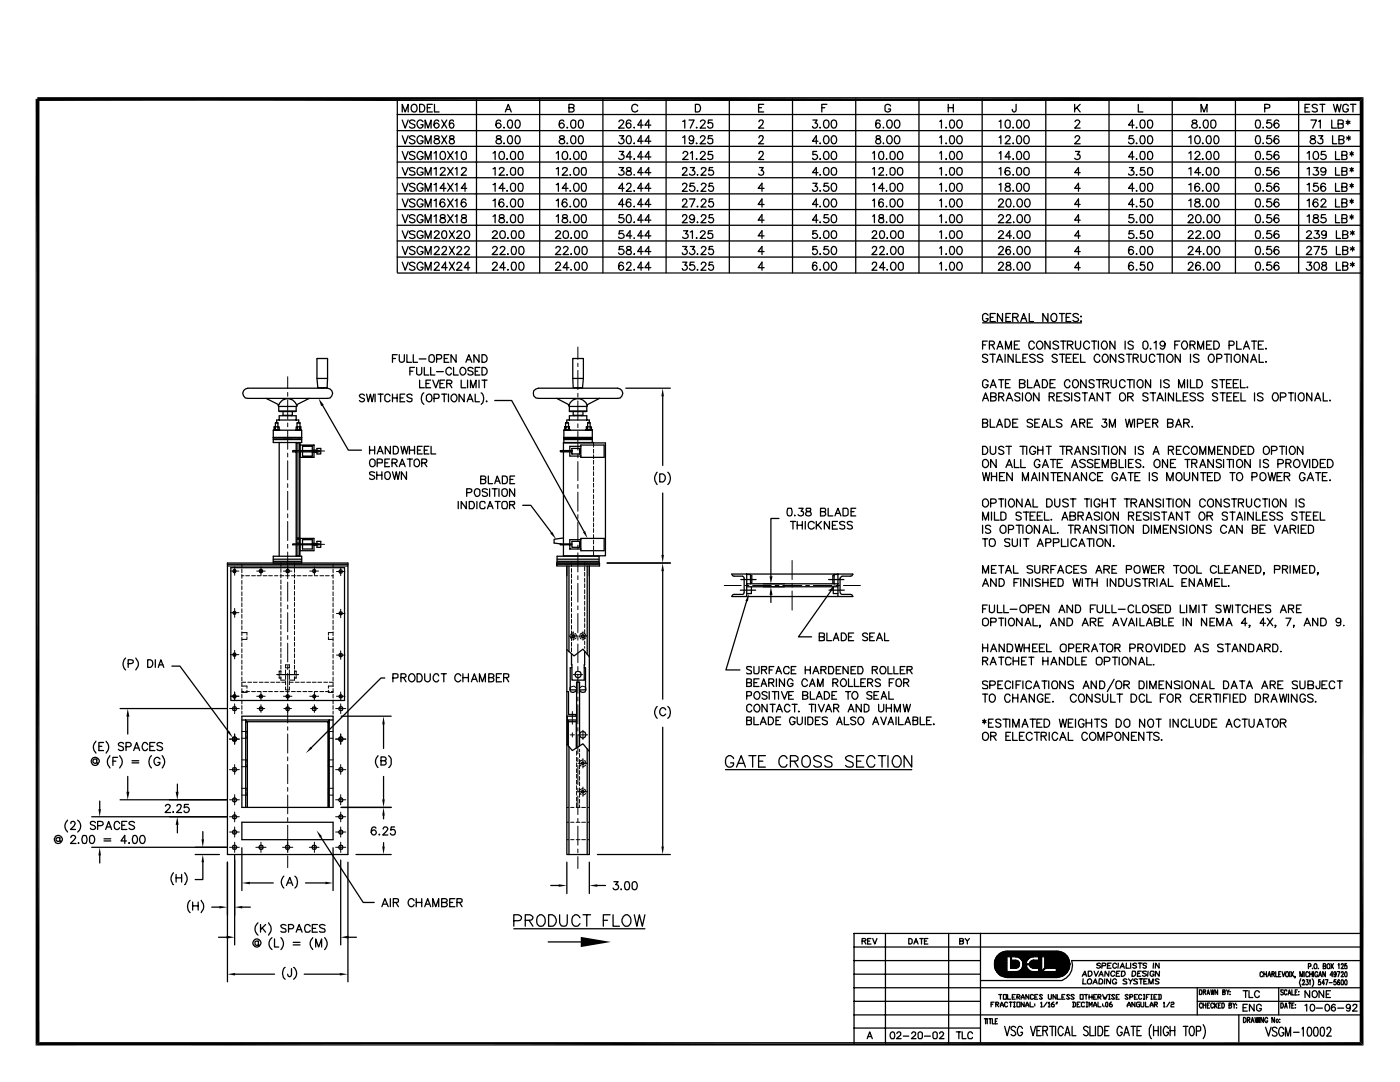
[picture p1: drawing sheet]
<svg xmlns="http://www.w3.org/2000/svg" width="279mm" height="216mm" viewBox="0 0 279 216" stroke-linecap="round" stroke-linejoin="round" font-family="sans-serif">
<g fill="none" stroke="#000" stroke-width=".2">
<path d="M57.4 75.2v2.3M57.4 78.3v.8M57.4 79.8v3.8M115.3 69.2v2.5M115.3 72.5v.6M115.3 73.9v3.8M115.3 78.5v.7M56.5 87.4h.7M57.4 84.4v.8M57.4 85.9v3.8M57.4 90.4v.8M57.4 91.9v3.8"/>
<path d="M57.4 96.5v.8M57.4 98v3.8M57.6 87.4h.7M58.2 82.1h.1M60.1 90h4.7M63.7 89.9v.3M114.4 87.4h.8M114.4 82.1h.2M115.3 80v3.8M115.3 84.6v.7M115.3 86.1v3.7M115.3 90.6v.7"/>
<path d="M115.3 92.1v3.8M115.3 96.7v.7M115.3 98.2v3.8M115.6 87.4h.7M118.5 88.4v.8M118.5 89.7v.7M118.5 90.8v.7M118.5 91.9v.7M118.5 93v.8M118.5 94.1v.8M118.5 95.3v.8M118.5 96.4v.8"/>
<path d="M118.5 97.6v.7M118.5 98.7v.8M118.5 99.8v.8M46 114h1.7M46.8 113.1v1.7M48.3 114.9h.4M48.3 112.6v.5M48.3 113.5v.8M48.3 114.6v.8M48.3 115.8v.8M48.3 116.9v.8M48.3 118.1v.8"/>
<path d="M48.3 119.2v.8M49 114.9h.8M50.2 114.9h.8M51.2 114h1.7M51.3 114.9h.8M52.1 113.1v1.7M52.5 114.9h.8M53.6 114.9h.8M54.8 114.9h.7M55.9 114.9h.8M56.1 112.3v.7M56.1 113.4v.8"/>
<path d="M56.1 114.5v.8M56.1 115.7v.8M56.1 116.8v.8M56.1 118v.8M56.1 119.1v.8M56.6 114h1.7M57 114.9h.8M57.4 102.5v.8M57.4 104v3.9M57.4 108.6v.8M57.4 110.1v5.4M57.4 116.2v3.8"/>
<path d="M58.2 114.9h.7M58.8 112.3v.7M58.8 113.4v.8M58.8 114.5v.8M58.8 115.7v.8M58.8 116.8v.8M58.8 118v.8M58.8 119.1v.8M59.3 114.9h.7M60.1 108.6h4.7M60.5 114.9h.7M61.6 114.9h.7"/>
<path d="M61.8 114h1.8M62.7 113.1v1.7M62.7 114.9h.7M63.7 108.5v.2M63.8 114.9h.8M64.9 114.9h.8M66.1 114.9h.4M66.5 112.6v.5M66.5 113.5v.8M66.5 114.6v.8M66.5 115.8v.8M66.5 116.9v.8"/>
<path d="M66.5 118.1v.8M66.5 119.2v.8M67.2 114h1.6M68 113.2v1.7M114.1 112.3v.7M114.1 113.4v.8M114.1 114.5v.8M114.1 115.6v.8M114.1 116.8v.8M114.1 117.9v.8M114.1 119.1v.8M115.3 102.7v.8"/>
<path d="M115.3 104.2v3.8M115.3 108.8v.7M115.3 110.3v3.8M115.3 114.9v.7M115.3 116.4v3.7M116.7 112.3v.5M116.7 113.1v.8M116.7 114.2v.8M116.7 115.4v.8M116.7 116.5v.8M116.7 117.7v.7M116.7 118.8v.7"/>
<path d="M116.7 120v.7M118.5 101v.8M118.5 102.1v.8M118.5 103.3v.7M118.5 104.4v.7M118.5 105.5v.7M118.5 106.7v.7M118.5 107.8v.7M118.5 109v.7M118.5 110.1v.8M144.5 116.8h3.4M148.7 116.8h.7"/>
<path d="M150.2 116.8h3.7M154.7 116.8h.8M156.2 116.8h3.8M158.1 111.8v3.8M158.1 116.4v.8M158.1 117.9v3.8M160.8 116.8h.8M162.3 116.8h3.7M166.8 116.8h.8M168.3 116.8h3.4M46 138.9h1.7M46 130.6h1.7"/>
<path d="M46 122.2h1.7M46.8 121.4v1.8M46.8 129.8v1.7M46.8 138.1v1.7M48.3 138h.4M48.3 120.3v.8M48.3 121.5v.7M48.3 122.6v.7M48.3 123.8v.7M48.3 124.9v.7M48.3 126.1v.7M48.3 127.2v.7"/>
<path d="M48.3 128.3v.7M48.3 129.4v.8M48.3 130.5v.8M48.3 131.7v.8M48.3 132.8v.8M48.3 134v.7M48.3 135.1v.8M48.3 136.2v.8M48.3 137.4v.8h1v-.5M48.3 138.5v.8M48.3 139.7v.8M48.3 136.1h.7"/>
<path d="M48.3 126.2h1v.5M48.3 136.9h1v.4M49 138h.8M49.3 127.1v.5h-1M49.5 136.1h.7M50.2 138h.8M50.6 136.1h.7M51.2 138.9h1.7M51.3 138h.8M51.7 136.1h.8M52.1 138.1v1.7M52.5 138h.8"/>
<path d="M52.8 136.1h.8M53.6 138h.8M54 136.1h.8M54.8 138h.7M55.1 136.1h.8M55.2 134.6h4.4M55.7 133.9v.5M55.7 134.8v.5M55.9 138h.8M56.1 120.2v.8M56.1 121.4v.8M56.1 122.5v.8"/>
<path d="M56.1 123.7v.8M56.1 124.8v.8M56.1 126v.7M56.1 127.1v.7M56.1 128.2v.7M56.1 129.4v.7M56.1 130.5v.7M56.1 131.6v.8M56.1 132.7v.8M56.1 133.8v.8M56.1 135v.7h.9M56.2 136.1h.8"/>
<path d="M56.6 138.9h1.7M57 137.1v.6h.8v-.6M57 138h.8M57 132.7h.8v.6h-.8zM57 133.7v.7M57 134.8v.7M57 136v.6M57.4 120.7v.8M57.4 122.2v3.9M57.4 126.8v.8M57.4 128.3v3.8M57.4 132.8v.8"/>
<path d="M57.4 134.4v5.4M57.8 136.1h.7M57.8 133.7v.7M57.8 134.8v.7M57.8 136v.6M58.2 138h.7M58.8 120.2v.8M58.8 121.4v.8M58.8 122.5v.8M58.8 123.7v.8M58.8 124.8v.8M58.8 126v.7"/>
<path d="M58.8 127.1v.7M58.8 128.2v.7M58.8 129.4v.7M58.8 130.5v.7M58.8 131.6v.8M58.8 132.7v.8M58.8 133.8v.8M58.8 135v.7h-1M58.9 136.1h.8M59.1 133.9v.5M59.1 134.8v.5M59.3 138h.7"/>
<path d="M60 136.1h.8M60.5 138h.7M61.2 136.1h.8M61.6 138h.7M61.8 138.9h1.8M62.3 136.1h.8M62.7 138.1v1.7M62.7 138h.7M63.4 136.1h.8M63.8 138h.8M64.6 136.1h.8M64.9 138h.8"/>
<path d="M65.5 127.1v.5h1M65.7 136.1h.8M66.1 138h.4M66.5 137.4v.8h-1v-.5M66.5 120.3v.8M66.5 121.5v.7M66.5 122.6v.7M66.5 123.8v.7M66.5 124.9v.7M66.5 126.1v.7M66.5 127.2v.7M66.5 128.3v.7"/>
<path d="M66.5 129.4v.8M66.5 130.5v.8M66.5 131.7v.8M66.5 132.8v.8M66.5 134v.7M66.5 135.1v.8M66.5 136.2v.8M66.5 138.5v.8M66.5 139.7v.8M66.5 126.2h-1v.5M66.5 136.9h-1v.4M67.2 138.9h1.6"/>
<path d="M67.2 130.7h1.6M67.2 122.4h1.6M68 121.6v1.7M68 129.9v1.7M68 138.1v1.7M113.5 126.9h1.7M113.7 126.9l.4 .6M114 137.1l.6-.2 .4 .3M114.1 120.2v.8M114.1 121.4v.7M114.1 122.5v.8M114.1 123.6v.8"/>
<path d="M114.1 124.8v.8M114.1 125.9v.8M114.1 127.1v.7M114.1 128.2v.7M114.1 129.3v.7M114.4 126.2l-.5 .5M114.4 126.1v1.7M114.4 134.6h1.9M114.7 126.4l.4 .5M115 127.2l-.1 .2-.5 .2M115.3 120.9v.8M115.3 122.4v3.8"/>
<path d="M115.3 127v.8M115.3 128.5v3.7M115.3 133v.8M115.3 134.5v3.8M115.3 139.1v.8M115.5 126.9h1.7M115.7 126.9l.1 .5 .2 .1M116.3 126.2l-.6 .5M116.3 126.1v1.7M116.6 126.4l.3 .5M116.7 121.1v.7M116.7 122.2v.7"/>
<path d="M116.7 123.3v.8M116.7 124.5v.7M116.7 125.6v.8M116.7 126.7v.8M116.7 127.9v.7M116.7 129v.4M116.8 137.1l-.6-.2-.5 .3M116.8 127.2l-.5 .4M45.8 141.4h2M45.8 153.6h2M45.8 159.6h2M45.8 147.5h2"/>
<path d="M46.8 140.5v1.9M46.8 146.5v2M46.8 152.6v1.9M46.8 158.6v2M48.3 140.8v.8M48.3 141.9v.6M48.3 146h1v.5M48.3 151.6h1v.5M48.3 157.3h1v.5M49.3 158.1v.6h-1M49.3 146.8v.5h-1M49.3 152.5v.5h-1"/>
<path d="M51.3 141.4h.6M52 141.4h.2M52.1 140.6v.6M52.1 141.3v.2M52.1 141.6v.5M52.2 141.4h.6M56.7 141.4h.5M57.3 141.4h.2M57.4 140.5v3.8M57.4 145v.7M57.4 146.5v3.8M57.4 151v.8"/>
<path d="M57.4 152.6v3.8M57.4 157.1v.8M57.4 158.7v3.7M57.6 141.4h.6M62 141.4h.5M62.6 141.4h.2M62.7 140.6v.6M62.7 141.3v.2M62.7 141.6v.5M62.9 141.4h.5M65.5 152.5v.5h1M65.5 146.8v.5h1"/>
<path d="M65.5 158.1v.6h1M66.5 140.8v.8M66.5 141.9v.6M66.5 146h-1v.5M66.5 151.6h-1v.5M66.5 157.3h-1v.5M67 141.4h2M67 153.6h2M67 159.6h2M67 147.5h2M68 140.5v1.9M68 146.5v2"/>
<path d="M68 152.6v1.9M68 158.6v2M113.5 143.7v5.2M113.8 146.6h.8M114.2 142v2.5M114.2 146.2v.9M114.9 142.6v.3M115 143.7v5.6M115.1 149.9v.8M115.1 151.1v.8M115.1 152.2v.8M115.1 153.4v.8"/>
<path d="M115.1 154.5v.8M115.1 155.7v.8M115.1 156.8v.8M115.1 157.9v.8M115.1 159.1v.7M115.3 158h2M115.3 152.3h2M115.3 140.6v3.8M115.3 145.2v.7M115.3 151.2v.8M115.3 152.7v3.8M115.3 157.3v.8"/>
<path d="M115.3 158.8v3.8M115.7 151.5v.8l.1 .5h.2M115.7 157.2v.8l.1 .5h.2M115.7 149.5v.5M115.7 150.4v.7M115.7 152.6v.8M115.7 153.7v.8M115.7 154.9v.8M115.7 156v.8M115.7 158.3v.8M115.7 159.5v.8M116.3 151.6l-.5 .2-.1 .2"/>
<path d="M116.3 157.3l-.6 .3M116.3 145.7v1.9M116.3 151.4v1.8M116.3 157v1.9M116.6 151.8h.2l.1 .5M116.6 157.5l.3 .5M116.8 152.6l-.5 .4M116.8 158.3l-.5 .4M117.3 146.6h-2v3.8M45.8 169.1h2M45.8 166h2M45.8 163h2"/>
<path d="M46.8 162v2M46.8 165v2M46.8 168.1v2M51.1 169.1h2M52.1 168.1v2M56.4 169.1h2M57.4 163.1v.8M57.4 164.7v5.4M57.4 170.8v2.3M61.7 169.1h2M62.7 168.1v2M67 169.1h2"/>
<path d="M67 166h2M67 163h2M68 162v2M68 165v2M68 168.1v2M113.1 167.5h.4M113.1 164.1h.4M113.1 161.1h.4M113.9 167.5h.7M113.9 164.1h.7M113.9 161.1h.7M115 167.5h.7"/>
<path d="M115 164.1h.7M115 161.1h.7M115.1 160.2v.9M115.3 163.3v.8M115.3 164.8v3.8M115.3 169.4v.8M115.3 170.9v2.4M115.7 160.6v.5M116.1 167.5h.7M116.1 164.1h.7M116.1 161.1h.7M117.3 167.5h.3"/>
<path d="M117.3 164.1h.3M117.3 161.1h.3"/>
</g>
<g fill="none" stroke="#000" stroke-width=".25">
<path d="M79.3 19.6v34.8M95.1 19.7v34.7M107.7 19.7v34.7M120.3 19.7v34.7M132.9 19.7v34.7M145.6 19.7v34.7M158.2 19.7v34.7M170.8 19.7v34.7M183.4 19.7v34.7M196 19.7v34.7M208.7 19.7v34.7M221.3 19.7v34.7"/>
<path d="M233.9 19.7v34.7M246.6 19.7v34.7M259.2 19.7v34.7M79.3 22.9h192.5M79.3 26.1h192.5M79.3 29.2h192.5M79.3 32.3h192.5M79.3 35.5h192.5M79.3 38.7h192.5M80.3 22.3v-1.5l.6 1.5 .6-1.5v1.5M80.3 24l.6 1.6 .6-1.6M80.3 27.1l.6 1.6 .6-1.6"/>
<path d="M80.3 30.2l.6 1.6 .6-1.6M80.3 33.4l.6 1.6 .6-1.6M80.3 39.7l.6 1.6 .6-1.6M80.3 36.6l.6 1.6 .6-1.6M82.2 21a.65 .65 0 0 1 .8-.1 .65 .65 0 0 1 .2 .8 .63 .63 0 0 1-.8 .6 .63 .63 0 0 1-.3-.9zM82.8 24.2a.64 .64 0 0 0-1.1 .1l.2 .2 .8 .4 .1 .2a.6 .6 0 0 1-.4 .5 .6 .6 0 0 1-.7-.3M82.8 27.3a.61 .61 0 0 0-.6-.2 .61 .61 0 0 0-.5 .4l1.1 .7a.6 .6 0 0 1-.4 .5 .6 .6 0 0 1-.7-.3M82.8 30.5a.61 .61 0 0 0-.6-.3 .61 .61 0 0 0-.5 .4l.2 .3 .7 .2 .2 .3a.61 .61 0 0 1-.5 .4 .61 .61 0 0 1-.6-.2M82.8 33.6l-.4-.2a.52 .52 0 0 0-.7 .4l.2 .2 .7 .3 .2 .2a.55 .55 0 0 1-.3 .5 .55 .55 0 0 1-.6-.1l-.2-.1M82.8 40a.61 .61 0 0 0-.6-.3 .61 .61 0 0 0-.5 .4l.9 .5 .2 .3a.61 .61 0 0 1-.5 .4 .61 .61 0 0 1-.6-.2M82.8 36.8a.64 .64 0 0 0-1.1 .1l.2 .3 .8 .3 .1 .2a.6 .6 0 0 1-.4 .5 .6 .6 0 0 1-.7-.3M83.7 20.8h.6a.82 .82 0 0 1 .5 .8 .82 .82 0 0 1-.5 .7h-.6z"/>
<path d="M84.4 24.3a.7 .7 0 0 0-1-.2 .7 .7 0 0 0-.1 1 .56 .56 0 0 0 .7 .5 .56 .56 0 0 0 .4-.7h-.4M84.4 27.5a.55 .55 0 0 0-.4-.4 .55 .55 0 0 0-.6 .2 .76 .76 0 0 0-.1 1 .76 .76 0 0 0 .9 .3l.2-.5h-.4M84.4 30.6a.61 .61 0 0 0-.7-.4 .61 .61 0 0 0-.5 .7 .67 .67 0 0 0 .4 .8 .67 .67 0 0 0 .8-.2v-.3h-.4M84.4 33.8a.68 .68 0 0 0-1-.1 .68 .68 0 0 0 0 1 .68 .68 0 0 0 1-.1v-.2h-.4M84.4 36.9a.7 .7 0 0 0-1-.2 .7 .7 0 0 0-.1 1.1 .56 .56 0 0 0 .7 .4 .56 .56 0 0 0 .4-.7h-.4M84.8 25.6v-1.6l.6 1.6 .6-1.6v1.6M84.8 28.7v-1.6l.6 1.6 .6-1.6v1.6M84.8 31.8v-1.6l.6 1.6 .6-1.6v1.6M84.8 35v-1.6l.6 1.6 .6-1.6v1.6M84.8 38.2v-1.6l.6 1.6 .6-1.6v1.6M85.3 21.5h.6M86.3 20.8h-1v1.5h1"/>
<path d="M86.6 30.6l.4-.4v1.6M86.6 33.7l.4-.3v1.6M86.6 36.8l.4-.2v1.6M86.7 20.8v1.5h.9M86.8 27.2v.4a1.03 1.03 0 0 1 .9 .6 .53 .53 0 0 1-.4 .6 .53 .53 0 0 1-.6-.4 .53 .53 0 0 1 .3-.6l.6-.2v-.3a.6 .6 0 0 0-.8-.1zM87.6 24.2a.47 .47 0 0 0-.5-.3 .47 .47 0 0 0-.4 .3 1.05 1.05 0 0 0 .3 1.4 .51 .51 0 0 0 .6-.5 .51 .51 0 0 0-.4-.5 .51 .51 0 0 0-.6 .4M87.9 33.8a.44 .44 0 0 1 .6-.4 .44 .44 0 0 1 .2 .6l-.9 1h1.1M88.1 30.3l.2-.1a.84 .84 0 0 1 .6 .8 .84 .84 0 0 1-.6 .8l-.2-.1a1.12 1.12 0 0 1 0-1.4zM88.1 24l1.1 1.6M88.1 27.1l1.1 1.6M88.7 40l-.3-.3a.84 .84 0 0 0-.6 .8 .84 .84 0 0 0 .6 .8 .5 .5 0 0 0 .4-.5 .5 .5 0 0 0-.5-.5 .5 .5 0 0 0-.5 .5M89 37.6h-1.2l.8-1v1.6"/>
<path d="M89.2 24l-1.1 1.6M89.2 27.1l-1.1 1.6M89.3 30.2l1.1 1.6M89.3 33.4l1.1 1.6M89.3 39.7l1.1 1.6M89.3 36.6l1.1 1.6M89.8 27.2v.4l.6 .2a.45 .45 0 0 1 .3 .5 .45 .45 0 0 1-.4 .4l-.5-.1-.1-.4 .1-.4a.62 .62 0 0 0 .8-.5l-.3-.2zM90.4 30.2l-1.1 1.6M90.4 33.4l-1.1 1.6M90.4 39.7l-1.1 1.6M90.4 36.6l-1.1 1.6M90.5 24.2l-.1-.2a.45 .45 0 0 0-.6 .2l-.1 .4a.67 .67 0 0 0 .5 1l.2-.1 .2-.4-.2-.5h-.6l-.1 .4"/>
<path d="M90.9 30.6l.3-.4v1.6M90.9 33.7l.3-.3v1.6M90.9 36.8h.1l.2-.2v1.6M92.1 33.8l.3-.4 .6 .1v.5l-1 1h1.1M92.3 30.3h.6l.2 .3v1a.55 .55 0 0 1-1 0 1.27 1.27 0 0 1 .2-1.3zM93 40a.45 .45 0 0 0-.7-.2 .9 .9 0 0 0 .3 1.5 .5 .5 0 0 0 .4-.5 .5 .5 0 0 0-.5-.5 .5 .5 0 0 0-.5 .5M93.1 37.6h-1.1l.8-1v1.6M98.4 30.6l.4-.4v1.6M98.4 33.7l.4-.3v1.6M98.4 36.8l.4-.2v1.6M99.2 27.2v.4a1.03 1.03 0 0 1 .9 .6 .52 .52 0 0 1-.6 .5 .52 .52 0 0 1-.4-.7l.8-.4 .1-.3a.6 .6 0 0 0-.8-.1zM99.7 33.8a.44 .44 0 0 1 .5-.4 .44 .44 0 0 1 .3 .6l-.9 1h1.1"/>
<path d="M99.8 30.3l.3-.1a.84 .84 0 0 1 .6 .8 .84 .84 0 0 1-.6 .8l-.3-.1a1.12 1.12 0 0 1 0-1.4zM99.9 24.2l-.1-.2a.55 .55 0 0 0-.7 .2 .97 .97 0 0 0 .4 1.4 .5 .5 0 0 0 .5-.5 .5 .5 0 0 0-.5-.5 .5 .5 0 0 0-.5 .4M100.5 40l-.3-.3a.84 .84 0 0 0-.6 .8 .84 .84 0 0 0 .6 .8 .5 .5 0 0 0 .4-.5 .5 .5 0 0 0-.5-.5 .5 .5 0 0 0-.5 .5M100.6 25.4v.2l.1-.1M100.6 28.5l-.1 .1h.2M100.8 37.6h-1.2l.7-1v1.6M100.8 22.3l.6-1.5 .6 1.5M101 21.8h.8M101.2 31.7v.1l.1-.1M101.2 34.9h.1M101.2 38v.2l.1-.1M101.5 24a.45 .45 0 0 1 .7 .2l.1 .4a.85 .85 0 0 1-.4 1h-.2a1.02 1.02 0 0 1-.2-1.6z"/>
<path d="M101.5 27.2l.4-.1a.93 .93 0 0 1 .3 1.3l-.1 .2-.4 .1a1.02 1.02 0 0 1-.2-1.5zM101.9 36.8a.54 .54 0 0 1 1 0v1l-.2 .3-.4 .1a.99 .99 0 0 1-.4-1.4zM102.1 30.3h.6l.2 .3v1a.55 .55 0 0 1-1 0 1.27 1.27 0 0 1 .2-1.3zM102.1 33.5a.55 .55 0 0 1 .8 .2v1a.55 .55 0 0 1-1 0 1.15 1.15 0 0 1 .2-1.2zM102.1 39.8h.6l.2 .2v1l-.2 .2-.4 .1a1.02 1.02 0 0 1-.2-1.5zM103 24a.52 .52 0 0 1 .7 .2 .87 .87 0 0 1-.5 1.4 .99 .99 0 0 1-.3-1.4zM103 27.2l.2-.1a.84 .84 0 0 1 .6 .8 .84 .84 0 0 1-.6 .8 .93 .93 0 0 1-.3-1.3zM103.6 30.3a.48 .48 0 0 1 .7 .3v1a.47 .47 0 0 1-.4 .2 .47 .47 0 0 1-.4-.2l-.1-.7zM103.6 33.5a.52 .52 0 0 1 .7 .2v1a.47 .47 0 0 1-.4 .3 .47 .47 0 0 1-.4-.3l-.1-.6zM103.6 36.7a.52 .52 0 0 1 .7 .1l.1 .4a.85 .85 0 0 1-.4 1h-.2a.99 .99 0 0 1-.3-1.4zM103.6 39.8a.48 .48 0 0 1 .7 .2l.1 .4a.85 .85 0 0 1-.4 .9h-.2a.93 .93 0 0 1-.3-1.3zM111 36.8l.4-.2v1.6"/>
<path d="M111 33.7l.4-.3v1.6M111 30.6l.4-.4v1.6M111.8 27.2v.4a1.03 1.03 0 0 1 .9 .6 .52 .52 0 0 1-.6 .5 .52 .52 0 0 1-.4-.7l.8-.4 .1-.3a.6 .6 0 0 0-.8-.1zM112.3 33.8a.44 .44 0 0 1 .5-.4 .44 .44 0 0 1 .3 .6l-.9 1h1.1M112.4 30.3l.3-.1a.84 .84 0 0 1 .6 .8 .84 .84 0 0 1-.6 .8l-.3-.1a1.12 1.12 0 0 1 0-1.4zM112.5 24.2l-.1-.2a.55 .55 0 0 0-.7 .2 .97 .97 0 0 0 .4 1.4 .5 .5 0 0 0 .5-.5 .5 .5 0 0 0-.4-.5 .5 .5 0 0 0-.6 .4M113.1 40l-.2-.3a.83 .83 0 0 0-.7 .8 .83 .83 0 0 0 .6 .8 .5 .5 0 0 0 .4-.5 .5 .5 0 0 0-.5-.5 .5 .5 0 0 0-.5 .5M113.2 28.5l-.1 .1h.2M113.2 25.4v.2l.1-.1M113.4 37.6h-1.2l.8-1v1.6M113.5 21.5h.9l.2-.3-.1-.3-1-.1v1.5h.7l.4-.2-.1-.4-.3-.2M113.8 38v.2l.1-.1"/>
<path d="M113.8 34.9h.1M113.8 31.7h-.1h.2M114.1 27.2h.6l.2 .2v1l-.2 .2-.4 .1a1.02 1.02 0 0 1-.2-1.5zM114.1 24a.55 .55 0 0 1 .8 .2v1l-.2 .3-.4 .1a1.02 1.02 0 0 1-.2-1.6zM114.6 36.8a.54 .54 0 0 1 .9 0 .78 .78 0 0 1 .1 .9 .78 .78 0 0 1-.9 .4 1.27 1.27 0 0 1-.1-1.3zM114.7 39.8l.2-.1a.81 .81 0 0 1 .7 .8 .81 .81 0 0 1-.7 .8 1.02 1.02 0 0 1-.2-1.5zM114.7 33.5a.55 .55 0 0 1 .8 .2 .95 .95 0 0 1-.4 1.3l-.4-.1a1.02 1.02 0 0 1 0-1.4zM114.7 30.3l.2-.1a.81 .81 0 0 1 .7 .8 .81 .81 0 0 1-.7 .8l-.2-.1a1.12 1.12 0 0 1 0-1.4zM115.6 27.2l.2-.1a.84 .84 0 0 1 .6 .8 .84 .84 0 0 1-.6 .8 .93 .93 0 0 1-.3-1.3zM115.6 24a.52 .52 0 0 1 .7 .2 .87 .87 0 0 1-.5 1.4 .99 .99 0 0 1-.3-1.4zM116.2 39.8a.48 .48 0 0 1 .7 .2l.1 .4a.85 .85 0 0 1-.4 .9h-.2a.93 .93 0 0 1-.3-1.3zM116.2 36.7a.52 .52 0 0 1 .7 .1l.1 .4a.85 .85 0 0 1-.4 1h-.2a.99 .99 0 0 1-.3-1.4z"/>
<path d="M116.2 33.5a.52 .52 0 0 1 .7 .2v1a.47 .47 0 0 1-.4 .3 .47 .47 0 0 1-.4-.3l-.1-.6zM116.2 30.3a.48 .48 0 0 1 .7 .3v1a.47 .47 0 0 1-.4 .2 .47 .47 0 0 1-.4-.2l-.1-.7zM123.5 24.3a.44 .44 0 0 1 .6-.4 .44 .44 0 0 1 .3 .6l-.9 1.1h1.1M123.6 30.2h.9l-.5 .7h.4a.58 .58 0 0 1-.1 .9 .58 .58 0 0 1-.8-.2M123.6 27.1h.9l-.5 .6a.54 .54 0 0 1 .5 .5 .54 .54 0 0 1-.4 .5 .54 .54 0 0 1-.6-.3M123.6 33.4h.9l-.5 .6a.48 .48 0 0 1 .6 .4 .48 .48 0 0 1-.6 .6l-.5-.1v-.2M124.6 37.6h-1.1l.7-1v1.6M125.1 36.9l.2-.3 .6 .1v.5l-.9 1h1M125.1 33.5v.3a.67 .67 0 0 0 .7 .4l.2 .5a.6 .6 0 0 1-1 0l.1-.4 .8-.4v-.4zM125.2 27.2l.4-.1a.93 .93 0 0 1 .3 1.3l-.1 .2-.4 .1a1.02 1.02 0 0 1-.2-1.5zM125.9 40a.45 .45 0 0 0-.7-.2 .9 .9 0 0 0 .3 1.5l.4-.2v-.6a.5 .5 0 0 0-.6-.2 .5 .5 0 0 0-.3 .5M125.9 24.2a.47 .47 0 0 0-.4-.3 .47 .47 0 0 0-.4 .3 1.05 1.05 0 0 0 .3 1.4l.5-.3v-.5a.5 .5 0 0 0-.5-.3 .5 .5 0 0 0-.4 .5"/>
<path d="M126.1 31.3h-1.1l.7-1.1v1.6M126.5 34.9l.1 .1zM126.6 38v.1M126.6 31.7h.1M126.6 28.5v.1M126.6 25.4v.1M127.3 21.2a.72 .72 0 0 0-1.3 .2 .72 .72 0 0 0 .8 .9l.5-.3M128.4 37.6h-1.1l.6-1v1.6M128.4 31.3h-1.1l.6-1.1v1.6M128.4 28.2h-1.1l.6-1.1v1.6M128.4 25h-1.1l.6-1v1.6M128.4 34.4h-1.1l.6-1v1.6"/>
<path d="M129.9 37.6h-1.2l.8-1v1.6M129.9 31.3h-1.2l.8-1.1v1.6M129.9 28.2h-1.2l.8-1.1v1.6M129.9 25h-1.2l.8-1v1.6M129.9 34.4h-1.2l.8-1v1.6M136.2 24.2l.5-.2v1.6M136.2 27.4l.5-.3v1.6M136.2 33.8v-.3l.3-.1h.3l.3 .3-.2 .5-.7 .8h1M136.2 36.9v-.2l.3-.1h.3l.3 .2-.2 .6-.7 .8h1M136.3 30.6a.46 .46 0 0 1 .6-.4 .46 .46 0 0 1 .3 .7l-1 .9h1.1M137.5 24h1l-.7 1.6M137.6 39.7h1.1l-.8 1.6"/>
<path d="M137.8 30.6l.4-.4v1.6M137.8 33.4h.8l-.4 .6 .3 .1 .2 .4-.1 .3-.3 .2-.6-.1-.1-.2M138.4 27.6l-.1 .4-.4 .1-.2-.1-.2-.5 .2-.3 .3-.1 .3 .1 .1 .4a.94 .94 0 0 1-.4 1.1l-.4-.1v-.2M138.5 36.6h-.7l-.1 .6a.58 .58 0 0 1 .9 0 .58 .58 0 0 1-.2 .9 .58 .58 0 0 1-.8-.3M138.8 20.8h.5a.82 .82 0 0 1 .5 .8 .82 .82 0 0 1-.5 .7h-.5zM139 25.4v.2l.1-.1M139 28.5v.2l.1-.1M139 31.7v.1l.1-.1M139.2 34.9h.1M139.2 38l-.1 .1h.2M139.8 24.3a.44 .44 0 0 1 .6-.4 .44 .44 0 0 1 .2 .6l-.9 1.1h1.1M139.8 27.5a.44 .44 0 0 1 .5-.4 .44 .44 0 0 1 .3 .6l-.9 1h1.1"/>
<path d="M139.8 30.6a.46 .46 0 0 1 .6-.4 .46 .46 0 0 1 .2 .7l-.9 .9h1.1M140 33.8l.2-.4 .6 .1v.5l-.9 1h1M140 36.9l.2-.3h.4l.3 .2-.3 .6-.7 .8h1M142.2 24h-.8l-.1 .6a.58 .58 0 0 1 .9 .1v.6a.56 .56 0 0 1-.5 .3 .56 .56 0 0 1-.5-.4M142.2 27.1h-.8l-.1 .7a.58 .58 0 0 1 .9 0v.6a.56 .56 0 0 1-.5 .3 .56 .56 0 0 1-.5-.3M142.2 30.2h-.8l-.1 .7 .5-.1 .4 .2v.6a.63 .63 0 0 1-1 0M142.2 33.4h-.6l-.1 .7a.56 .56 0 0 1 .7-.1l.2 .4a.55 .55 0 0 1-.4 .5 .55 .55 0 0 1-.6-.2M142.2 36.6h-.6l-.1 .6a.56 .56 0 0 1 .7 0 .72 .72 0 0 1 0 .9 .54 .54 0 0 1-.8-.3M142.2 39.7h-.6l-.1 .7a.55 .55 0 0 1 .7-.1 .55 .55 0 0 1 .2 .6l-.2 .3a.54 .54 0 0 1-.8-.2M151.4 21.5h.6M151.5 24.3l.2-.3h.4l.2 .2-.1 .6-.8 .8h1M151.5 27.5l.1-.3 .1-.1 .5 .1 .1 .3-.1 .4-.8 .8h1"/>
<path d="M151.5 30.6l.1-.3 .1-.1 .5 .1 .1 .4-.1 .4-.8 .7h1M151.6 33.4h.7l-.4 .6a.51 .51 0 0 1 .4 .8 .51 .51 0 0 1-.9-.1M152.4 20.8h-1v1.5h1M152.5 37.6h-1.2l.8-1v1.6M162.2 24h.9l-.4 .5a.51 .51 0 0 1 .3 .9 .51 .51 0 0 1-.9-.2M162.2 36.6h.9l-.4 .6a.51 .51 0 0 1 .3 .8 .51 .51 0 0 1-.9-.2M163 30.2h-.8v.7l.5-.1 .4 .2a.55 .55 0 0 1-.2 .7 .55 .55 0 0 1-.8-.1M163.2 28.2h-1.1l.8-1.1v1.6M163.2 34.4h-1.1l.8-1v1.6M163.7 25.4l-.1 .1h.2M163.7 28.5l-.1 .1h.2M163.7 31.7h-.1h.2"/>
<path d="M163.7 34.9h.1M163.7 38l-.1 .1h.2M164 21.5h.6M164.6 24a.55 .55 0 0 1 .8 .2 .78 .78 0 0 1 0 .9 .78 .78 0 0 1-.8 .4 1.12 1.12 0 0 1 0-1.5zM164.6 27.2l.3-.1a.84 .84 0 0 1 .6 .8 .84 .84 0 0 1-.6 .8 .96 .96 0 0 1-.3-1.5zM164.6 30.3l.3-.1a.84 .84 0 0 1 .6 .8 .84 .84 0 0 1-.6 .8l-.3-.1a1.12 1.12 0 0 1 0-1.4zM164.6 33.5a.55 .55 0 0 1 .8 .2 .95 .95 0 0 1-.5 1.3l-.3-.1a1.02 1.02 0 0 1 0-1.4zM164.6 39.8l.3-.1a.84 .84 0 0 1 .6 .8 .84 .84 0 0 1-.6 .8 .96 .96 0 0 1-.3-1.5zM165 20.8h-1v1.5M165.3 36.6h-.8l-.1 .6a.58 .58 0 0 1 .9 0 .58 .58 0 0 1-.1 .9 .58 .58 0 0 1-.9-.3M166 36.8a.54 .54 0 0 1 .9 0 .78 .78 0 0 1 .1 .9 .78 .78 0 0 1-.9 .4 1.27 1.27 0 0 1-.1-1.3zM166.1 24a.55 .55 0 0 1 .8 .2 .78 .78 0 0 1 .1 .9 .78 .78 0 0 1-.9 .4 1.12 1.12 0 0 1 0-1.5z"/>
<path d="M166.1 27.2l.2-.1a.81 .81 0 0 1 .7 .8 .81 .81 0 0 1-.7 .8 1.02 1.02 0 0 1-.2-1.5zM166.1 30.3l.2-.1a.81 .81 0 0 1 .7 .8 .81 .81 0 0 1-.7 .8l-.2-.1a1.12 1.12 0 0 1 0-1.4zM166.1 33.5a.55 .55 0 0 1 .8 .2 .95 .95 0 0 1-.4 1.3l-.4-.1a1.02 1.02 0 0 1 0-1.4zM166.1 39.8l.2-.1a.81 .81 0 0 1 .7 .8 .81 .81 0 0 1-.7 .8 1.02 1.02 0 0 1-.2-1.5zM174.2 30.6l.3-.4v1.6M174.2 33.7l.3-.3v1.6M174.2 36.8l.3-.2v1.6M174.9 27.2l-.1 .1a.62 .62 0 0 0 .8 .5l.2 .6-.4 .3-.6-.2v-.3l.1-.4a.62 .62 0 0 0 .8-.5l-.3-.2zM175.4 33.8l.3-.4 .6 .1v.5l-.9 1h1M175.6 30.3l.3-.1a.99 .99 0 0 1 .4 1.4 .47 .47 0 0 1-.4 .2 .47 .47 0 0 1-.5-.2 1.27 1.27 0 0 1 .2-1.3zM175.6 24.2v-.2a.52 .52 0 0 0-.8 .2v.4a.67 .67 0 0 0 .5 1l.2-.1 .2-.4-.2-.5h-.6l-.1 .4M176.3 28.5v.2l.1-.1"/>
<path d="M176.3 40a.45 .45 0 0 0-.7-.2 .9 .9 0 0 0 .3 1.5l.4-.2v-.6a.5 .5 0 0 0-.6-.2 .5 .5 0 0 0-.3 .5M176.3 25.4v.2l.1-.1M176.5 37.6h-1.1l.7-1v1.6M176.9 34.9l.1 .1zM177 31.7h.1M177 38v.1M177.2 27.2l.3-.1a.84 .84 0 0 1 .6 .8 .84 .84 0 0 1-.6 .8 .96 .96 0 0 1-.3-1.5zM177.2 24a.52 .52 0 0 1 .8 .2 .87 .87 0 0 1-.5 1.4 .96 .96 0 0 1-.3-1.6zM177.6 36.8a.55 .55 0 0 1 1 0 .87 .87 0 0 1-.5 1.4l-.5-.4zM177.7 21.2l-.4-.4-.6 .2v1.2l.3 .1 .6-.1 .1-.5h-.4M177.8 30.3l.3-.1a.84 .84 0 0 1 .6 .8 .84 .84 0 0 1-.6 .8l-.5-.2v-1zM177.8 33.5a.52 .52 0 0 1 .8 .2 1.02 1.02 0 0 1-.4 1.3l-.6-.3v-1z"/>
<path d="M177.8 39.8l.3-.1a.84 .84 0 0 1 .6 .8 .84 .84 0 0 1-.6 .8l-.5-.3v-1zM178.7 27.2l.2-.1a.81 .81 0 0 1 .7 .8 .81 .81 0 0 1-.7 .8 1.02 1.02 0 0 1-.2-1.5zM178.7 24a.55 .55 0 0 1 .8 .2 .78 .78 0 0 1 .1 .9 .78 .78 0 0 1-.9 .4 1.12 1.12 0 0 1 0-1.5zM179.2 36.8a.55 .55 0 0 1 .9 0 .78 .78 0 0 1 .1 .9 .78 .78 0 0 1-.9 .4 1.27 1.27 0 0 1-.1-1.3zM179.3 30.3l.3-.1a.84 .84 0 0 1 .6 .8 .84 .84 0 0 1-.6 .8l-.3-.1a1.12 1.12 0 0 1 0-1.4zM179.3 33.5a.55 .55 0 0 1 .8 .2 .95 .95 0 0 1-.4 1.3l-.4-.1a1.02 1.02 0 0 1 0-1.4zM179.3 39.8l.3-.1a.84 .84 0 0 1 .6 .8 .84 .84 0 0 1-.6 .8 .96 .96 0 0 1-.3-1.5zM187.5 24.2l.4-.2v1.6M187.5 27.4l.4-.3v1.6M187.5 30.6l.4-.4v1.6M187.5 33.7l.4-.3v1.6M187.5 36.8l.4-.2v1.6"/>
<path d="M188.8 25.4v.2l.1-.1M188.8 28.5l-.1 .1h.2M188.8 31.7h-.1h.2M188.8 34.9h.1M188.8 38l-.1 .1h.2M189.2 21.5h1.1M189.2 20.8v1.5M189.7 24a.52 .52 0 0 1 .7 .2 .87 .87 0 0 1-.5 1.4 .99 .99 0 0 1-.3-1.4zM189.7 27.2l.2-.1a.84 .84 0 0 1 .6 .8 .84 .84 0 0 1-.6 .8 .93 .93 0 0 1-.3-1.3zM189.7 30.3l.2-.1a.84 .84 0 0 1 .6 .8 .84 .84 0 0 1-.6 .8l-.2-.1-.2-.6zM189.7 33.5a.52 .52 0 0 1 .7 .2 1.02 1.02 0 0 1-.3 1.3l-.4-.1-.1-.2-.1-.6zM189.7 36.7a.52 .52 0 0 1 .7 .1 .87 .87 0 0 1-.5 1.4 .99 .99 0 0 1-.3-1.4z"/>
<path d="M189.7 39.8l.2-.1a.84 .84 0 0 1 .6 .8 .84 .84 0 0 1-.6 .8 .93 .93 0 0 1-.3-1.3zM190.3 20.8v1.5M191 36.8a.55 .55 0 0 1 .9 0 .87 .87 0 0 1-.5 1.4 .91 .91 0 0 1-.4-1.4zM191.2 24a.52 .52 0 0 1 .7 .2 .87 .87 0 0 1-.5 1.4 .96 .96 0 0 1-.2-1.6zM191.2 27.2l.2-.1a.84 .84 0 0 1 .6 .8 .84 .84 0 0 1-.6 .8 .96 .96 0 0 1-.2-1.5zM191.2 30.3l.2-.1a.84 .84 0 0 1 .6 .8 .84 .84 0 0 1-.6 .8l-.2-.1a1.12 1.12 0 0 1 0-1.4zM191.2 33.5a.52 .52 0 0 1 .7 .2 1.02 1.02 0 0 1-.3 1.3l-.4-.1a1.02 1.02 0 0 1 0-1.4zM191.2 39.8l.2-.1a.84 .84 0 0 1 .6 .8 .84 .84 0 0 1-.6 .8 .96 .96 0 0 1-.2-1.5zM199.4 36.8h.2l.1-.2v1.6M199.4 33.7l.3-.3v1.6M199.4 30.6l.3-.4v1.6M199.4 27.4l.3-.3v1.6"/>
<path d="M199.4 24.2h.2l.1-.2v1.6M200.7 24.2a.54 .54 0 0 1 .9 0v1l-.2 .3-.4 .1a.99 .99 0 0 1-.3-1.4zM200.7 27.5a.44 .44 0 0 1 .5-.4 .44 .44 0 0 1 .3 .6l-.9 1h1M200.8 36.7v.4l.8 .4v.5l-.3 .2a.51 .51 0 0 1-.7-.6l.2-.3 .7-.2 .1-.3a.6 .6 0 0 0-.8-.1zM201 39.8l.3-.1a.93 .93 0 0 1 .4 1.3l-.1 .2-.4 .1a1.02 1.02 0 0 1-.2-1.5zM201.5 33.6l-.1-.1a.52 .52 0 0 0-.7 .2 .91 .91 0 0 0 .3 1.3l.5-.2v-.6l-.5-.2-.3 .2-.1 .2M201.7 31.3h-1.1l.7-1.1v1.6M202.2 38l-.1 .1h.2M202.2 34.9h.1M202.2 31.7h-.1h.2M202.2 28.5l-.1 .1h.2M202.2 25.4l-.1 .1h.2"/>
<path d="M202.8 20.8v1.2l-.4 .3a.44 .44 0 0 1-.4-.5M203 36.7a.52 .52 0 0 1 .8 .1 .87 .87 0 0 1-.5 1.4 .99 .99 0 0 1-.3-1.4zM203 33.5a.52 .52 0 0 1 .8 .2 1.02 1.02 0 0 1-.3 1.3l-.5-.1v-.2l-.1-.6zM203 30.3l.3-.1a.84 .84 0 0 1 .6 .8 .84 .84 0 0 1-.6 .8l-.3-.1-.1-.6zM203 27.2l.3-.1a.84 .84 0 0 1 .6 .8 .84 .84 0 0 1-.6 .8 .93 .93 0 0 1-.3-1.3zM203 24a.52 .52 0 0 1 .8 .2 .87 .87 0 0 1-.5 1.4 .99 .99 0 0 1-.3-1.4zM203.2 39.8l.3-.1a.84 .84 0 0 1 .6 .8 .84 .84 0 0 1-.6 .8 .96 .96 0 0 1-.3-1.5zM204.4 36.8a.55 .55 0 0 1 .9 0 .87 .87 0 0 1-.5 1.4 .91 .91 0 0 1-.4-1.4zM204.4 33.7a.55 .55 0 0 1 .9 0 1.02 1.02 0 0 1-.3 1.3l-.4-.1a1.15 1.15 0 0 1-.2-1.2zM204.4 24.2a.55 .55 0 0 1 .9 0 .87 .87 0 0 1-.5 1.4 .91 .91 0 0 1-.4-1.4zM204.6 30.3l.2-.1a.84 .84 0 0 1 .6 .8 .84 .84 0 0 1-.6 .8l-.2-.1a1.12 1.12 0 0 1 0-1.4zM204.6 27.2l.2-.1a.84 .84 0 0 1 .6 .8 .84 .84 0 0 1-.6 .8 .96 .96 0 0 1-.2-1.5z"/>
<path d="M204.7 39.8l.3-.1a.84 .84 0 0 1 .6 .8 .84 .84 0 0 1-.6 .8 .96 .96 0 0 1-.3-1.5zM214.5 20.8v1.5M214.6 27.5a.44 .44 0 0 1 .5-.4 .44 .44 0 0 1 .3 .6l-.9 1h1.1M214.6 24.3a.44 .44 0 0 1 .5-.4 .44 .44 0 0 1 .3 .6l-.9 1.1h1.1M214.6 30.2h.9l-.5 .7h.4a.58 .58 0 0 1-.1 .9 .58 .58 0 0 1-.8-.2M214.9 21.5l.7 .8M215.6 34.4h-1.1l.7-1v1.6M215.6 37.6h-1.1l.7-1v1.6M215.6 20.8l-1.1 1M225.4 33.4h.8l-.5 .6a.48 .48 0 0 1 .6 .4 .48 .48 0 0 1-.5 .6l-.5-.1-.1-.2M226.2 27.1h-.8l-.1 .7a.58 .58 0 0 1 .9-.1 .58 .58 0 0 1-.1 .9 .58 .58 0 0 1-.9-.2M226.3 25h-1.1l.8-1v1.6"/>
<path d="M226.3 37.6h-1.1l.8-1v1.6M226.3 31.3h-1.1l.8-1.1v1.6M226.8 25.4l-.1 .1h.2M226.8 28.5l-.1 .1h.2M226.8 38l-.1 .1h.2M226.8 31.7h-.1h.2M226.8 34.9h.1M227.2 20.8v1.5h.9M227.7 24a.52 .52 0 0 1 .7 .2l.1 .4a.85 .85 0 0 1-.4 1h-.2a.99 .99 0 0 1-.3-1.4zM227.7 27.2a.48 .48 0 0 1 .7 .2l.1 .4a.85 .85 0 0 1-.4 .9h-.2a.93 .93 0 0 1-.3-1.3zM227.7 36.7a.52 .52 0 0 1 .7 .1l.1 .4a.85 .85 0 0 1-.4 1h-.2a.99 .99 0 0 1-.3-1.4zM227.7 30.3a.48 .48 0 0 1 .7 .3v1a.47 .47 0 0 1-.4 .2 .47 .47 0 0 1-.4-.2l-.1-.7z"/>
<path d="M228.4 39.7h-.7l-.1 .7a.55 .55 0 0 1 .7-.1 .55 .55 0 0 1 .2 .6l-.1 .3a.54 .54 0 0 1-.9-.2M228.4 33.4h-.7l-.1 .7a.56 .56 0 0 1 .8-.1l.1 .4a.55 .55 0 0 1-.3 .5 .55 .55 0 0 1-.7-.2M229 36.8a.55 .55 0 0 1 1 0 .87 .87 0 0 1-.5 1.4l-.5-.4zM229.2 24a.52 .52 0 0 1 .8 .2 .87 .87 0 0 1-.5 1.4l-.5-.4v-1zM229.2 27.2l.3-.1a.84 .84 0 0 1 .6 .8 .84 .84 0 0 1-.6 .8l-.5-.3v-1zM229.2 39.8l.3-.1a.84 .84 0 0 1 .6 .8 .84 .84 0 0 1-.6 .8l-.5-.3v-1zM229.2 30.3l.3-.1a.84 .84 0 0 1 .6 .8 .84 .84 0 0 1-.6 .8l-.5-.2v-1zM229.2 33.5a.52 .52 0 0 1 .8 .2 1.02 1.02 0 0 1-.4 1.3l-.6-.3v-1zM237.2 33.7l.5-.3v1.6M237.2 36.8l.5-.2v1.6M237.2 27.4l.5-.3v1.6M237.2 30.6l.5-.4v1.6"/>
<path d="M238 24v.5l.7 .2 .2 .3a.55 .55 0 0 1-.5 .6 .55 .55 0 0 1-.6-.6l.3-.3 .7-.2 .1-.3a.6 .6 0 0 0-.9-.2zM238.5 30.6a.46 .46 0 0 1 .6-.4 .46 .46 0 0 1 .3 .7l-1 .9h1.1M238.6 39.8v.4a1.03 1.03 0 0 1 .9 .6 .52 .52 0 0 1-.6 .5 .52 .52 0 0 1-.4-.7l.9-.4v-.2a.6 .6 0 0 0-.8-.2zM238.7 27.2l.2-.1a.84 .84 0 0 1 .6 .8 .84 .84 0 0 1-.6 .8 .96 .96 0 0 1-.2-1.5zM239.4 36.8l-.1-.1a.55 .55 0 0 0-.8 .1 .97 .97 0 0 0 .4 1.4 .5 .5 0 0 0 .5-.5 .5 .5 0 0 0-.4-.5 .5 .5 0 0 0-.6 .4M239.4 25.4v.2l.1-.1M239.6 34.4h-1.2l.8-1v1.6M239.7 22.3v-1.5l.6 1.5 .6-1.5v1.5M240 34.9h.1M240 38v.1h.1M240 28.5v.1h.1M240 31.7h.1"/>
<path d="M240.4 24a.45 .45 0 0 1 .7 .2v.4a.85 .85 0 0 1-.4 1h-.2a1.02 1.02 0 0 1-.1-1.6zM240.8 36.8a.47 .47 0 0 1 .4-.2 .47 .47 0 0 1 .4 .2l.1 .4a.85 .85 0 0 1-.4 1h-.2a.99 .99 0 0 1-.3-1.4zM241 39.8l.3-.1a.93 .93 0 0 1 .3 1.3v.2l-.5 .1a1.02 1.02 0 0 1-.1-1.5zM241 33.5a.45 .45 0 0 1 .6 .2v1a.47 .47 0 0 1-.4 .3 .47 .47 0 0 1-.4-.3 1.15 1.15 0 0 1 .2-1.2zM241 27.2l.3-.1a.93 .93 0 0 1 .3 1.3v.2l-.5 .1a1.02 1.02 0 0 1-.1-1.5zM241 30.3l.3-.1a.99 .99 0 0 1 .3 1.4 .47 .47 0 0 1-.4 .2 .47 .47 0 0 1-.4-.2 1.27 1.27 0 0 1 .2-1.3zM241.8 24a.52 .52 0 0 1 .8 .2 .87 .87 0 0 1-.5 1.4l-.5-.4v-1zM242.4 39.8l.3-.1a.84 .84 0 0 1 .6 .8 .84 .84 0 0 1-.6 .8 .93 .93 0 0 1-.4-1.3zM242.4 33.5a.52 .52 0 0 1 .8 .2 1.02 1.02 0 0 1-.4 1.3l-.4-.1-.1-.2-.1-.6zM242.4 36.7a.52 .52 0 0 1 .8 .1 .87 .87 0 0 1-.5 1.4 .99 .99 0 0 1-.4-1.4zM242.4 27.2l.3-.1a.84 .84 0 0 1 .6 .8 .84 .84 0 0 1-.6 .8 .93 .93 0 0 1-.4-1.3zM242.4 30.3l.3-.1a.84 .84 0 0 1 .6 .8 .84 .84 0 0 1-.6 .8l-.3-.1-.2-.6z"/>
<path d="M250.7 24a.52 .52 0 0 1 .8 .2l.1 .4a.85 .85 0 0 1-.5 1h-.1a.99 .99 0 0 1-.4-1.4zM250.7 27.2a.48 .48 0 0 1 .8 .2l.1 .4a.85 .85 0 0 1-.5 .9h-.1a.93 .93 0 0 1-.4-1.3zM250.7 30.3a.48 .48 0 0 1 .8 .3v1a.47 .47 0 0 1-.5 .2 .47 .47 0 0 1-.4-.2l-.1-.7zM250.7 33.5a.52 .52 0 0 1 .8 .2v1a.47 .47 0 0 1-.5 .3 .47 .47 0 0 1-.4-.3l-.1-.6zM250.7 36.7a.52 .52 0 0 1 .8 .1l.1 .4a.85 .85 0 0 1-.5 1h-.1a.99 .99 0 0 1-.4-1.4zM250.7 39.8a.48 .48 0 0 1 .8 .2l.1 .4a.85 .85 0 0 1-.5 .9h-.1a.93 .93 0 0 1-.4-1.3zM252.1 25.4v.2v-.1M252.1 28.5v.2v-.1M252.1 31.7v.1v-.1M252.1 34.9h.1M252.1 38v.2v-.1M252.4 21.6l.9-.1v-.6l-.9-.1v1.5"/>
<path d="M253.7 24h-.8l-.1 .6a.58 .58 0 0 1 .9 0 .58 .58 0 0 1-.1 .9 .58 .58 0 0 1-.9-.3M253.7 27.1h-.8l-.1 .7a.58 .58 0 0 1 .9-.1 .58 .58 0 0 1-.1 .9 .58 .58 0 0 1-.9-.2M253.7 30.2h-.8l-.1 .7a.57 .57 0 0 1 .8 0 .57 .57 0 0 1 0 .8 .64 .64 0 0 1-.9-.1M253.7 33.4h-.8l-.1 .7a.57 .57 0 0 1 .8-.1 .57 .57 0 0 1 .1 .8 .57 .57 0 0 1-.8 .1l-.2-.2M253.7 36.6h-.8l-.1 .6a.58 .58 0 0 1 .9 0 .58 .58 0 0 1-.1 .9 .58 .58 0 0 1-.9-.3M253.7 39.7h-.8l-.1 .7a.58 .58 0 0 1 .9 0 .58 .58 0 0 1-.1 .8 .58 .58 0 0 1-.9-.2M255.2 24.2a.47 .47 0 0 0-.4-.3 .47 .47 0 0 0-.5 .3 1.05 1.05 0 0 0 .4 1.4 .51 .51 0 0 0 .6-.5 .51 .51 0 0 0-.5-.5 .51 .51 0 0 0-.5 .4M255.2 27.3a.45 .45 0 0 0-.7-.1 .9 .9 0 0 0 .3 1.5 .5 .5 0 0 0 .5-.5 .5 .5 0 0 0-.5-.5 .5 .5 0 0 0-.5 .5M255.2 30.5a.45 .45 0 0 0-.7-.2 .9 .9 0 0 0 .3 1.5l.4-.2a.46 .46 0 0 0-.2-.7h-.5l-.2 .4M255.2 33.6l-.1-.1a.52 .52 0 0 0-.8 .2 .91 .91 0 0 0 .4 1.3l.5-.2v-.6l-.5-.2-.4 .2v.2M255.2 36.8a.47 .47 0 0 0-.4-.2 .47 .47 0 0 0-.5 .2 1.05 1.05 0 0 0 .4 1.4 .51 .51 0 0 0 .6-.4 .51 .51 0 0 0-.5-.6 .51 .51 0 0 0-.5 .4M255.2 40a.45 .45 0 0 0-.7-.2 .9 .9 0 0 0 .3 1.5 .5 .5 0 0 0 .5-.5 .5 .5 0 0 0-.5-.5 .5 .5 0 0 0-.5 .5"/>
<path d="M260.4 21.5h.6M260.9 36.8l.4-.2v1.6M260.9 33.7l.4-.3v1.6M260.9 30.6l.4-.4v1.6M261.4 20.8h-1v1.5h1M261.6 27.2v.4a1.03 1.03 0 0 1 1 .6 .52 .52 0 0 1-.6 .5 .52 .52 0 0 1-.5-.7l.9-.4 .1-.3a.6 .6 0 0 0-.9-.1zM261.6 24h1.1l-.7 1.6M262.2 33.4h.9l-.5 .6 .4 .1 .2 .4-.1 .3-.4 .2-.6-.1v-.2M262.3 30.3l.3-.1a.84 .84 0 0 1 .6 .8 .84 .84 0 0 1-.6 .8l-.3-.1a1.12 1.12 0 0 1 0-1.4zM262.9 21l-.3-.2-.7 .2 .2 .5 .5 .1 .3 .3v.3l-.3 .1-.7-.1M263 36.6h-.8l-.1 .6a.58 .58 0 0 1 .9 0 .58 .58 0 0 1-.1 .9 .58 .58 0 0 1-.8-.3M263 40l-.3-.3a.83 .83 0 0 0-.7 .8 .83 .83 0 0 0 .6 .8 .5 .5 0 0 0 .5-.5 .5 .5 0 0 0-.6-.5 .5 .5 0 0 0-.4 .5"/>
<path d="M263.2 24.2h.1l.2-.2v1.6M263.2 27.1h.8l-.5 .6 .5 .1v.6a.58 .58 0 0 1-1 0M263.4 20.8h1M263.9 20.8v1.5M264.5 36.8a.47 .47 0 0 0-.4-.2 .47 .47 0 0 0-.4 .2 1.05 1.05 0 0 0 .3 1.4 .51 .51 0 0 0 .6-.4 .51 .51 0 0 0-.4-.6 .51 .51 0 0 0-.6 .4M264.5 30.2h-.8v.7a.57 .57 0 0 1 .8 0 .57 .57 0 0 1-.1 .8 .64 .64 0 0 1-.8-.1M264.6 33.9l-.1 .3-.4 .2-.4-.2v-.6l.3-.2 .3 .1a.86 .86 0 0 1-.3 1.5l-.3-.2M265.8 24v1.6h.9M265.9 27.1v1.6h.9M266.1 20.8l.4 1.5 .4-1.5 .4 1.5 .3-1.5M266.5 36.6v1.6h.9M266.5 33.4v1.6h.9"/>
<path d="M266.5 30.2v1.6h.9M266.5 39.7v1.6h.9M267 24.7l1-.1 .1-.5-.4-.1h-.7v1.6h.7l.4-.2v-.5l-.4-.2M267.2 27.8h.9l.1-.3-.1-.2-.2-.2h-.7v1.6h.7l.2-.2 .1-.3-.3-.4M267.8 37.3l.9-.1v-.5l-.9-.1v1.6l.9-.1 .1-.5-.3-.3M267.8 34.2l.9-.1 .1-.4-.3-.3h-.7v1.6l.9-.1v-.7h-.2M267.8 31l.9-.1v-.6l-.9-.1v1.6l.9-.1v-.6l-.2-.1M268.7 24.2l.7 .4M268.7 27.3l.8 .5M269 24v.9M269.1 21.2l-.4-.4h-.3a.87 .87 0 0 0-.3 1.2v.2l.3 .1h.3l.4-.3v-.3h-.4M269.2 27.1v.9"/>
<path d="M269.4 36.8l.7 .4M269.4 33.6l.7 .5M269.4 30.5l.7 .4M269.4 24.2l-.7 .4M269.4 40l.7 .4M269.5 20.8h1.1M269.5 27.3l-.8 .5M269.8 30.2v.9M269.8 33.4v.9M269.8 36.6v.9M269.8 39.7v.9M270 20.8v1.5"/>
<path d="M270.1 36.8l-.7 .4M270.1 33.6l-.7 .5M270.1 30.5l-.7 .4M270.1 40l-.7 .4M79.2 54.5h192.6M79.3 41.8h192.5M79.3 44.9h192.5M79.3 51.3h192.5M79.3 48.1h192.5M80.3 42.8l.6 1.6 .6-1.6M80.3 46l.6 1.6 .6-1.6M80.3 52.3l.6 1.6 .6-1.6"/>
<path d="M80.3 49.2l.6 1.6 .6-1.6M82.8 43.1a.61 .61 0 0 0-.6-.3 .61 .61 0 0 0-.5 .5l.2 .2 .7 .3 .2 .2a.61 .61 0 0 1-.5 .5 .61 .61 0 0 1-.6-.3M82.8 46.2l-.4-.2a.52 .52 0 0 0-.7 .4l.2 .2 .7 .3 .2 .2a.55 .55 0 0 1-.3 .5 .55 .55 0 0 1-.6-.1l-.2-.1M82.8 52.6a.61 .61 0 0 0-.6-.3 .61 .61 0 0 0-.5 .4l.9 .5 .2 .3a.61 .61 0 0 1-.5 .4 .61 .61 0 0 1-.6-.2M82.8 49.4a.64 .64 0 0 0-1.1 .1l.2 .3 .9 .5a.6 .6 0 0 1-.4 .5 .6 .6 0 0 1-.7-.3M84.4 40.1a.55 .55 0 0 0-.4-.4 .55 .55 0 0 0-.6 .3 .76 .76 0 0 0-.1 .9 .76 .76 0 0 0 .9 .3l.2-.5h-.4M84.4 43.3a.61 .61 0 0 0-.7-.5 .61 .61 0 0 0-.5 .7 .67 .67 0 0 0 .4 .8 .67 .67 0 0 0 .8-.2v-.3h-.4M84.4 46.4a.68 .68 0 0 0-1-.1 .68 .68 0 0 0 0 1 .68 .68 0 0 0 1-.1v-.2h-.4M84.4 52.7a.55 .55 0 0 0-.4-.4 .55 .55 0 0 0-.6 .3 .76 .76 0 0 0-.1 .9 .76 .76 0 0 0 .9 .3l.2-.5h-.4M84.4 49.5l-.2-.2a.75 .75 0 0 0-1 .7 .75 .75 0 0 0 1 .7l.2-.5h-.4M84.8 41.3v-1.6l.6 1.6 .6-1.6v1.6M84.8 44.4v-1.6l.6 1.6 .6-1.6v1.6"/>
<path d="M84.8 47.6v-1.6l.6 1.6 .6-1.6v1.6M84.8 53.9v-1.6l.6 1.6 .6-1.6v1.6M84.8 50.8v-1.6l.6 1.6 .6-1.6v1.6M86.6 40l.4-.3v1.6M86.6 43.2l.4-.4v1.6M86.7 46.4a.44 .44 0 0 1 .6-.4 .44 .44 0 0 1 .3 .6l-1 1h1.1M86.7 52.7a.44 .44 0 0 1 .5-.4 .44 .44 0 0 1 .4 .6l-1 1h1.1M86.7 49.5a.44 .44 0 0 1 .6-.3 .44 .44 0 0 1 .3 .6l-1 1h1.1M88 42.9a.36 .36 0 0 0 .1 .6 .5 .5 0 0 1 .7 .3 .5 .5 0 0 1-.3 .6 .47 .47 0 0 1-.6-.1 .47 .47 0 0 1 0-.5l.7-.3a.36 .36 0 0 0 .1-.6zM88.2 49.5l.3-.3 .6 .2v.4l-1 1h1.1M88.4 46.1a.45 .45 0 0 1 .7 .2v1a.47 .47 0 0 1-.4 .3 .47 .47 0 0 1-.5-.3 1.15 1.15 0 0 1 .2-1.2zM89.2 53.4h-1.1l.8-1.1v1.6"/>
<path d="M89.3 42.8l1.1 1.6M89.7 46l1 1.6M89.7 52.3l1 1.6M89.7 49.2l1 1.6M90.4 42.8l-1.1 1.6M90.7 46l-1 1.6M90.7 52.3l-1 1.6M90.7 49.2l-1 1.6M90.9 40l.3-.3v1.6M90.9 43.2l.3-.4v1.6M91.2 46.4a.44 .44 0 0 1 .6-.4 .44 .44 0 0 1 .2 .6l-.9 1h1.1M91.2 52.7a.44 .44 0 0 1 .5-.4 .44 .44 0 0 1 .3 .6l-.9 1h1.1"/>
<path d="M91.2 49.5a.44 .44 0 0 1 .6-.3 .44 .44 0 0 1 .2 .6l-.9 1h1.1M92.2 42.9a.36 .36 0 0 0 .2 .6l.7 .3-.1 .6a.67 .67 0 0 1-1-.2 .6 .6 0 0 1 .8-.7 .36 .36 0 0 0 .2-.6zM92.7 46.3a.54 .54 0 0 1 1 0 .95 .95 0 0 1-.5 1.3l-.3-.1a1.15 1.15 0 0 1-.2-1.2zM92.7 49.5a.44 .44 0 0 1 .6-.3 .44 .44 0 0 1 .3 .6l-1 1h1.1M93.7 53.4h-1.1l.8-1.1v1.6M98.3 46.4a.44 .44 0 0 1 .6-.4 .44 .44 0 0 1 .3 .6l-1 1h1.1M98.3 52.7a.44 .44 0 0 1 .5-.4 .44 .44 0 0 1 .4 .6l-1 1h1.1M98.3 49.5a.44 .44 0 0 1 .6-.3 .44 .44 0 0 1 .3 .6l-1 1h1.1M98.4 40l.4-.3v1.6M98.4 43.2l.4-.4v1.6M99.7 42.9a.36 .36 0 0 0 .2 .6 .5 .5 0 0 1 .7 .3 .5 .5 0 0 1-.3 .6 .47 .47 0 0 1-.6-.1 .47 .47 0 0 1 0-.5l.6-.3a.36 .36 0 0 0 .2-.6zM99.8 46.3a.54 .54 0 0 1 1 0 .95 .95 0 0 1-.5 1.3l-.3-.1a1.15 1.15 0 0 1-.2-1.2z"/>
<path d="M99.8 49.5a.44 .44 0 0 1 .6-.3 .44 .44 0 0 1 .3 .6l-1 1h1.1M100.8 53.4h-1.1l.8-1.1v1.6M101.2 41.1v.2l.1-.1M101.2 44.3l-.1 .1h.2M101.4 47.5h.1M101.4 53.8h-.1h.1M101.4 50.6l-.1 .1h.1M102.1 42.9h.6l.2 .3v1a.55 .55 0 0 1-1 0 1.27 1.27 0 0 1 .2-1.3zM102.2 46.1a.52 .52 0 0 1 .8 .2v1a.47 .47 0 0 1-.5 .3 .47 .47 0 0 1-.4-.3l-.1-.6zM102.2 52.4a.48 .48 0 0 1 .8 .3v.3a.85 .85 0 0 1-.4 .9h-.1a.93 .93 0 0 1-.4-1.2zM102.2 49.3a.48 .48 0 0 1 .8 .2v.4a.85 .85 0 0 1-.4 .9h-.1a.93 .93 0 0 1-.4-1.3zM103.6 42.9a.48 .48 0 0 1 .7 .3v1a.47 .47 0 0 1-.4 .2 .47 .47 0 0 1-.4-.2l-.1-.7z"/>
<path d="M103.6 46.3a.55 .55 0 0 1 .9 0 1.02 1.02 0 0 1-.4 1.3l-.5-.3zM103.7 52.4l.3-.1a.84 .84 0 0 1 .6 .8 .84 .84 0 0 1-.6 .8l-.4-.3v-.9zM103.7 49.3l.3-.1a.84 .84 0 0 1 .6 .8 .84 .84 0 0 1-.6 .8l-.4-.3v-1zM110.9 52.7a.44 .44 0 0 1 .6-.4 .44 .44 0 0 1 .3 .6l-1 1h1.1M110.9 49.5a.44 .44 0 0 1 .6-.3 .44 .44 0 0 1 .3 .6l-1 1h1.1M110.9 46.4a.44 .44 0 0 1 .6-.4 .44 .44 0 0 1 .3 .6l-1 1h1.1M111 43.2l.4-.4v1.6M111 40l.4-.3v1.6M112.4 42.9a.36 .36 0 0 0 .1 .6 .61 .61 0 0 1 .8 .7 .6 .6 0 0 1-.6 .3 .6 .6 0 0 1-.5-.6 .84 .84 0 0 1 .9-.5l.1-.3a.6 .6 0 0 0-.8-.2zM112.4 46.3a.55 .55 0 0 1 1 0 .95 .95 0 0 1-.4 1.3l-.4-.1a1.15 1.15 0 0 1-.2-1.2zM112.4 49.5a.44 .44 0 0 1 .6-.3 .44 .44 0 0 1 .3 .6l-.9 1h1.1M113.5 53.4h-1.1l.7-1.1v1.6"/>
<path d="M113.8 44.3l-.1 .1h.2M113.8 41.1l-.1 .1h.2M114 53.8h-.1h.2M114 50.6l-.1 .1h.2M114 47.5h.1M114.7 42.9l.2-.1a.81 .81 0 0 1 .7 .8 .81 .81 0 0 1-.7 .8h-.2a1.12 1.12 0 0 1 0-1.5zM114.9 52.4l.3-.1a.93 .93 0 0 1 .4 1.3l-.1 .2-.4 .1a1.02 1.02 0 0 1-.2-1.5zM114.9 49.3l.3-.1a.93 .93 0 0 1 .4 1.3l-.1 .2-.4 .1a1.02 1.02 0 0 1-.2-1.5zM114.9 46.1a.45 .45 0 0 1 .7 .2v1a.47 .47 0 0 1-.4 .3 .47 .47 0 0 1-.5-.3 1.15 1.15 0 0 1 .2-1.2zM116.2 42.9a.48 .48 0 0 1 .7 .3v1a.47 .47 0 0 1-.4 .2 .47 .47 0 0 1-.4-.2l-.1-.7zM116.2 46.3a.55 .55 0 0 1 .9 0 1.02 1.02 0 0 1-.3 1.3l-.6-.3zM116.3 52.4l.3-.1a.84 .84 0 0 1 .6 .8 .84 .84 0 0 1-.6 .8l-.4-.3v-.9z"/>
<path d="M116.3 49.3l.3-.1a.84 .84 0 0 1 .6 .8 .84 .84 0 0 1-.6 .8l-.4-.3v-1zM124.4 42.8h-.8l-.1 .7a.57 .57 0 0 1 .8 .1 .57 .57 0 0 1 0 .8 .64 .64 0 0 1-.8-.2M124.4 46h-.8l-.1 .7a.57 .57 0 0 1 .8-.1 .57 .57 0 0 1 .1 .8 .57 .57 0 0 1-.8 .1l-.1-.2M124.4 49.2h-.8l-.1 .7a.58 .58 0 0 1 .9-.1 .58 .58 0 0 1-.1 .9 .58 .58 0 0 1-.8-.2M124.4 52.6a.45 .45 0 0 0-.7-.2 .9 .9 0 0 0 .3 1.5 .5 .5 0 0 0 .5-.5 .5 .5 0 0 0-.5-.5 .5 .5 0 0 0-.5 .5M124.6 40.8h-1.1l.7-1.1v1.6M125.1 52.7l.2-.4 .6 .2v.4l-.9 1h1M125.1 49.3v.2a.67 .67 0 0 0 .7 .4l.2 .3-.1 .5a.6 .6 0 0 1-.9-.2 .88 .88 0 0 1 .9-.8v-.4zM125.2 42.9l.4-.1a.99 .99 0 0 1 .3 1.4 .47 .47 0 0 1-.4 .2 .47 .47 0 0 1-.4-.2 1.27 1.27 0 0 1 .1-1.3zM126.1 47.1h-1.1l.7-1.1v1.6M126.5 47.5l.1 .1zM126.6 44.3v.1"/>
<path d="M126.6 41.1v.1M126.6 50.6v.1M126.6 53.8h.1M128.4 43.9h-1.1l.6-1.1v1.6M128.4 40.8h-1.1l.6-1.1v1.6M128.4 47.1h-1.1l.6-1.1v1.6M128.4 50.2h-1.1l.6-1v1.6M128.4 53.4h-1.1l.6-1.1v1.6M129.9 43.9h-1.2l.8-1.1v1.6M129.9 40.8h-1.2l.8-1.1v1.6M129.9 47.1h-1.2l.8-1.1v1.6M129.9 50.2h-1.2l.8-1v1.6"/>
<path d="M129.9 53.4h-1.2l.8-1.1v1.6M136.2 40.1v-.2l.3-.2h.3l.3 .3-.2 .5-.7 .8h1M136.2 43.3v-.3l.3-.2h.3l.3 .4-.2 .5-.7 .7h1M136.2 52.3h.9l-.4 .6a.51 .51 0 0 1 .3 .8 .51 .51 0 0 1-.8-.1M136.2 49.2h.9l-.4 .6a.51 .51 0 0 1 .3 .8 .51 .51 0 0 1-.8-.1M136.4 46h.9l-.5 .6 .5 .2v.3v.3l-.4 .2-.6-.1-.1-.2M137.8 49.2h.8l-.4 .6a.54 .54 0 0 1 .3 .9 .54 .54 0 0 1-.9-.2M137.8 46.3l.4-.3v1.6M138.5 52.3h-.7l-.1 .7a.58 .58 0 0 1 .9 0 .58 .58 0 0 1-.2 .9 .58 .58 0 0 1-.8-.3M138.6 43.4a.51 .51 0 0 1-.7 .4 .51 .51 0 0 1-.2-.8 .51 .51 0 0 1 .8 .1 1.11 1.11 0 0 1-.3 1.3h-.4l-.1-.2M139 47.5h.1M139.2 41.1l-.1 .1h.2"/>
<path d="M139.2 44.3l-.1 .1h.2M139.2 53.8h-.1h.2M139.2 50.6l-.1 .1h.2M139.8 46.4a.44 .44 0 0 1 .6-.4 .44 .44 0 0 1 .2 .6l-.9 1h1.1M140 40.1l.2-.4 .6 .2 .1 .3-1 1.1h1M140 43.3l.2-.5 .6 .2v.5l-.9 .9h1M140 52.7l.2-.4 .6 .2 .1 .3-1 1.1h1M140 49.5l.2-.3h.4l.3 .4-1 1.2h1M142.2 46h-.8l-.1 .7a.58 .58 0 0 1 .9 .1v.6l-.1 .1-.5 .1-.4-.3M142.2 42.8h-.6l-.1 .7 .2-.1a.51 .51 0 0 1 .7 .6l-.2 .4a.6 .6 0 0 1-.8-.2M142.2 52.3h-.6l-.1 .7a.55 .55 0 0 1 .7-.1 .55 .55 0 0 1 .2 .6l-.2 .3a.54 .54 0 0 1-.8-.2M142.2 49.2h-.6l-.1 .7a.54 .54 0 0 1 .8 0 .54 .54 0 0 1-.1 .8 .54 .54 0 0 1-.8-.2"/>
<path d="M152.5 40.8h-1.2l.8-1.1v1.6M152.5 43.9h-1.2l.8-1.1v1.6M152.5 47.1h-1.2l.8-1.1v1.6M152.5 53.4h-1.2l.8-1.1v1.6M152.5 50.2h-1.2l.8-1v1.6M163 52.6l-.1-.2-.3-.1a.99 .99 0 0 0-.4 1.4l.1 .1 .4 .1 .2-.1 .2-.4-.2-.4-.2-.1-.4 .1-.2 .4M163 46h-.8v.7a.54 .54 0 0 1 .8 0 .54 .54 0 0 1 .1 .7l-.6 .2-.4-.3M163 49.2h-.8v.7a.54 .54 0 0 1 .8 0 .54 .54 0 0 1-.1 .8 .54 .54 0 0 1-.8-.2M163.2 40.8h-1.1l.8-1.1v1.6M163.2 43.9h-1.1l.8-1.1v1.6M163.7 41.1l-.1 .1h.2M163.7 44.3l-.1 .1h.2"/>
<path d="M163.7 53.8h-.1h.2M163.7 47.5h.1M163.7 50.6l-.1 .1h.2M164.4 46.3a.55 .55 0 0 1 1 0 .95 .95 0 0 1-.5 1.3l-.3-.1a1.15 1.15 0 0 1-.2-1.2zM164.6 52.4l.3-.1a.84 .84 0 0 1 .6 .8 .84 .84 0 0 1-.6 .8 .96 .96 0 0 1-.3-1.5zM165.3 42.8h-.8l-.1 .7a.57 .57 0 0 1 .8 .1 .57 .57 0 0 1 0 .8 .64 .64 0 0 1-.9-.2M165.3 49.2h-.8l-.1 .7a.58 .58 0 0 1 .9-.1 .58 .58 0 0 1-.1 .9 .58 .58 0 0 1-.9-.2M166 46.3a.54 .54 0 0 1 .9 0 .95 .95 0 0 1-.4 1.3l-.4-.1a1.15 1.15 0 0 1-.1-1.2zM166.1 42.9l.2-.1a.81 .81 0 0 1 .7 .8 .81 .81 0 0 1-.7 .8h-.2a1.12 1.12 0 0 1 0-1.5zM166.1 52.4l.2-.1a.81 .81 0 0 1 .7 .8 .81 .81 0 0 1-.7 .8 1.02 1.02 0 0 1-.2-1.5zM166.1 49.3l.2-.1a.81 .81 0 0 1 .7 .8 .81 .81 0 0 1-.7 .8 1.02 1.02 0 0 1-.2-1.5zM174.1 46.4l.2-.4 .6 .2v.4l-.9 1h1"/>
<path d="M174.1 49.5l.2-.3 .6 .2v.4l-.9 1h1M174.1 52.7l.2-.4 .6 .2v.4l-.9 1h1M174.2 43.2l.3-.4v1.6M174.2 40l.3-.3v1.6M175.5 42.9v.5l.7 .2 .2 .3-.1 .5a.67 .67 0 0 1-.9-.2 .6 .6 0 0 1 .7-.7l.2-.1v-.5zM175.6 49.5l.1-.2 .5-.1 .3 .4-.2 .4-.8 .8h1M175.7 46.1a.52 .52 0 0 1 .8 .2 1.02 1.02 0 0 1-.4 1.3l-.4-.1-.1-.2-.1-.6zM176.6 53.4h-1.1l.8-1.1v1.6M177 44.3v.1M177 41.1v.1M177 47.5h.1M177 50.6v.1h.1"/>
<path d="M177 53.8h.1M177.8 42.9l.3-.1a.84 .84 0 0 1 .6 .8 .84 .84 0 0 1-.6 .8l-.5-.2v-1zM177.8 46.3a.55 .55 0 0 1 .9 0 .95 .95 0 0 1-.4 1.3l-.3-.1a1.15 1.15 0 0 1-.2-1.2zM178 49.3l.2-.1a.84 .84 0 0 1 .6 .8 .84 .84 0 0 1-.6 .8 .96 .96 0 0 1-.2-1.5zM178 52.4l.2-.1a.84 .84 0 0 1 .6 .8 .84 .84 0 0 1-.6 .8 .96 .96 0 0 1-.2-1.5zM179.3 42.9l.3-.1a.84 .84 0 0 1 .6 .8 .84 .84 0 0 1-.6 .8h-.3a1.12 1.12 0 0 1 0-1.5zM179.5 46.1a.55 .55 0 0 1 .8 .2v1a.55 .55 0 0 1-1 0 1.15 1.15 0 0 1 .2-1.2zM179.5 49.3h.6l.2 .2v1l-.2 .2-.4 .1a1.02 1.02 0 0 1-.2-1.5zM179.5 52.4h.6l.2 .3v.9l-.2 .2-.4 .1a1.02 1.02 0 0 1-.2-1.5zM187.5 40l.4-.3v1.6M187.5 43.2l.4-.4v1.6M187.5 46.3l.4-.3v1.6"/>
<path d="M187.5 49.5l.4-.3v1.6M187.5 52.7l.4-.4v1.6M188.8 41.1l-.1 .1h.2M188.8 44.3l-.1 .1h.2M188.8 47.5h.1M188.8 50.6l-.1 .1h.2M188.8 53.8h-.1h.2M189.7 42.9l.2-.1a.84 .84 0 0 1 .6 .8 .84 .84 0 0 1-.6 .8h-.2l-.2-.6zM189.7 46.1a.52 .52 0 0 1 .7 .2 1.02 1.02 0 0 1-.3 1.3l-.4-.1-.1-.2-.1-.6zM189.7 49.3l.2-.1a.84 .84 0 0 1 .6 .8 .84 .84 0 0 1-.6 .8 .93 .93 0 0 1-.3-1.3zM189.7 52.4l.2-.1a.84 .84 0 0 1 .6 .8 .84 .84 0 0 1-.6 .8 .93 .93 0 0 1-.3-1.2zM191.2 42.9l.2-.1a.84 .84 0 0 1 .6 .8 .84 .84 0 0 1-.6 .8h-.2a1.12 1.12 0 0 1 0-1.5z"/>
<path d="M191.2 46.1a.52 .52 0 0 1 .7 .2 1.02 1.02 0 0 1-.3 1.3l-.4-.1a1.02 1.02 0 0 1 0-1.4zM191.2 49.3l.2-.1a.84 .84 0 0 1 .6 .8 .84 .84 0 0 1-.6 .8 .96 .96 0 0 1-.2-1.5zM191.2 52.4l.2-.1a.84 .84 0 0 1 .6 .8 .84 .84 0 0 1-.6 .8 .96 .96 0 0 1-.2-1.5zM199.3 52.7a.44 .44 0 0 1 .5-.4 .44 .44 0 0 1 .4 .6l-1 1h1.1M199.3 49.5a.44 .44 0 0 1 .6-.3 .44 .44 0 0 1 .3 .6l-1 1h1.1M199.3 46.4a.44 .44 0 0 1 .6-.4 .44 .44 0 0 1 .3 .6l-1 1h1.1M199.3 43.3a.46 .46 0 0 1 .6-.5 .46 .46 0 0 1 .3 .7l-1 .9h1.1M199.3 40.1a.44 .44 0 0 1 .5-.4 .44 .44 0 0 1 .4 .6l-1 1h1.1M200.8 43.3l.3-.5 .5 .1 .1 .4-.2 .4-.7 .7h1M200.9 52.4l-.1 .2a.62 .62 0 0 0 .8 .5l.2 .3-.2 .4-.5 .1-.3-.1a.49 .49 0 0 1 .4-.8l.3-.1 .2-.3-.3-.3zM201.6 49.4v-.1l-.3-.1a.86 .86 0 0 0-.6 .8 .86 .86 0 0 0 .6 .8l.2-.1 .2-.4-.2-.4-.3-.1-.4 .4M201.9 47.1h-1.1l.7-1.1v1.6"/>
<path d="M202.3 53.8v.1l.1-.1M202.3 50.6v.2l.1-.1M202.3 47.5h.1M202.3 44.3v.1h.1M202.3 41.1v.2l.1-.1M203.2 52.4l.3-.1a.84 .84 0 0 1 .6 .8 .84 .84 0 0 1-.6 .8 .96 .96 0 0 1-.3-1.5zM203.2 49.3l.3-.1a.84 .84 0 0 1 .6 .8 .84 .84 0 0 1-.6 .8 .96 .96 0 0 1-.3-1.5zM203.2 46.1a.52 .52 0 0 1 .8 .2 1.02 1.02 0 0 1-.4 1.3l-.4-.1a1.02 1.02 0 0 1 0-1.4zM203.2 42.9l.3-.1a.84 .84 0 0 1 .6 .8 .84 .84 0 0 1-.6 .8h-.3a1.12 1.12 0 0 1 0-1.5zM204.7 52.4l.3-.1a.84 .84 0 0 1 .6 .8 .84 .84 0 0 1-.6 .8 .96 .96 0 0 1-.3-1.5zM204.7 49.3l.3-.1a.84 .84 0 0 1 .6 .8 .84 .84 0 0 1-.6 .8 .96 .96 0 0 1-.3-1.5zM204.7 46.1a.55 .55 0 0 1 .8 .2 .95 .95 0 0 1-.4 1.3l-.4-.1a1.02 1.02 0 0 1 0-1.4z"/>
<path d="M204.7 42.9l.3-.1a.84 .84 0 0 1 .6 .8 .84 .84 0 0 1-.6 .8h-.3a1.12 1.12 0 0 1 0-1.5zM215.6 43.9h-1.1l.7-1.1v1.6M215.6 40.8h-1.1l.7-1.1v1.6M215.6 47.1h-1.1l.7-1.1v1.6M215.6 53.4h-1.1l.7-1.1v1.6M215.6 50.2h-1.1l.7-1v1.6M226.2 42.8h-.8l-.1 .7a.57 .57 0 0 1 .8 .1 .57 .57 0 0 1 0 .8 .64 .64 0 0 1-.9-.2M226.2 46h-.8l-.1 .7a.57 .57 0 0 1 .8-.1 .57 .57 0 0 1 .1 .8 .57 .57 0 0 1-.8 .1l-.2-.2M226.2 49.4a.45 .45 0 0 0-.7-.1 .93 .93 0 0 0 .2 1.5 .5 .5 0 0 0 .5-.5 .5 .5 0 0 0-.4-.5 .5 .5 0 0 0-.6 .4M226.2 52.6a.45 .45 0 0 0-.7-.2 .9 .9 0 0 0 .2 1.5 .5 .5 0 0 0 .5-.5 .5 .5 0 0 0-.5-.5 .5 .5 0 0 0-.5 .5M226.3 40.8h-1.1l.8-1.1v1.6M226.8 41.1l-.1 .1h.2"/>
<path d="M226.8 44.3l-.1 .1h.2M226.8 47.5h.1M226.8 50.6l-.1 .1h.2M226.8 53.8h-.1h.2M227.7 42.9a.48 .48 0 0 1 .7 .3v1a.47 .47 0 0 1-.4 .2 .47 .47 0 0 1-.4-.2l-.1-.7zM227.7 49.3a.48 .48 0 0 1 .7 .2l.1 .4a.85 .85 0 0 1-.4 .9h-.2a.93 .93 0 0 1-.3-1.3zM228.4 46h-.7l-.1 .7a.56 .56 0 0 1 .8-.1l.1 .4a.55 .55 0 0 1-.3 .6 .55 .55 0 0 1-.7-.3M228.4 52.3h-.7l-.1 .7a.55 .55 0 0 1 .7-.1 .55 .55 0 0 1 .2 .6l-.1 .3a.54 .54 0 0 1-.9-.2M229.2 42.9l.3-.1a.84 .84 0 0 1 .6 .8 .84 .84 0 0 1-.6 .8l-.5-.2v-1zM229.2 46.1a.52 .52 0 0 1 .8 .2 1.02 1.02 0 0 1-.4 1.3l-.6-.3v-1zM229.2 49.3l.3-.1a.84 .84 0 0 1 .6 .8 .84 .84 0 0 1-.6 .8l-.5-.3v-1zM229.2 52.4l.3-.1a.84 .84 0 0 1 .6 .8 .84 .84 0 0 1-.6 .8l-.5-.3v-.9z"/>
<path d="M237.2 43.3a.46 .46 0 0 1 .5-.5 .46 .46 0 0 1 .3 .7l-.9 .9h1.1M237.2 46.4a.44 .44 0 0 1 .5-.4 .44 .44 0 0 1 .3 .6l-.9 1h1.1M237.2 49.5a.44 .44 0 0 1 .5-.3 .44 .44 0 0 1 .3 .6l-.9 1h1.1M237.2 52.7a.44 .44 0 0 1 .5-.4 .44 .44 0 0 1 .3 .6l-.9 1h1.1M237.2 40l.5-.3v1.6M238.7 46.4a.44 .44 0 0 1 .6-.4 .44 .44 0 0 1 .2 .6l-.9 1h1.1M238.9 42.9l.1-.1a.81 .81 0 0 1 .7 .8 .81 .81 0 0 1-.7 .8h-.1a1.12 1.12 0 0 1 0-1.5zM239.5 52.6a.45 .45 0 0 0-.6-.2 .9 .9 0 0 0 .2 1.5 .5 .5 0 0 0 .5-.5 .5 .5 0 0 0-.5-.5 .5 .5 0 0 0-.5 .5M239.7 50.2h-1.1l.8-1v1.6M240 41.1v.1h.1M240.2 44.3l-.1 .1h.2M240.2 47.5h.1"/>
<path d="M240.2 50.6l-.1 .1h.2M240.2 53.8h-.1h.2M241.1 42.9l.2-.1a.84 .84 0 0 1 .6 .8 .84 .84 0 0 1-.6 .8h-.2l-.2-.6zM241.1 46.1a.52 .52 0 0 1 .7 .2 1.02 1.02 0 0 1-.3 1.3l-.4-.1-.1-.2-.1-.6zM241.1 49.3l.2-.1a.84 .84 0 0 1 .6 .8 .84 .84 0 0 1-.6 .8 .93 .93 0 0 1-.3-1.3zM241.1 52.4l.2-.1a.84 .84 0 0 1 .6 .8 .84 .84 0 0 1-.6 .8 .93 .93 0 0 1-.3-1.2zM242.6 42.9l.2-.1a.84 .84 0 0 1 .6 .8 .84 .84 0 0 1-.6 .8h-.2a1.12 1.12 0 0 1 0-1.5zM242.6 46.1a.52 .52 0 0 1 .7 .2 1.02 1.02 0 0 1-.3 1.3l-.4-.1a1.02 1.02 0 0 1 0-1.4zM242.6 49.3l.2-.1a.84 .84 0 0 1 .6 .8 .84 .84 0 0 1-.6 .8 .96 .96 0 0 1-.2-1.5zM242.6 52.4l.2-.1a.84 .84 0 0 1 .6 .8 .84 .84 0 0 1-.6 .8 .96 .96 0 0 1-.2-1.5zM250.7 42.9a.48 .48 0 0 1 .8 .3v1a.47 .47 0 0 1-.5 .2 .47 .47 0 0 1-.4-.2l-.1-.7zM250.7 46.1a.52 .52 0 0 1 .8 .2v1a.47 .47 0 0 1-.5 .3 .47 .47 0 0 1-.4-.3l-.1-.6z"/>
<path d="M250.7 49.3a.48 .48 0 0 1 .8 .2l.1 .4a.85 .85 0 0 1-.5 .9h-.1a.93 .93 0 0 1-.4-1.3zM250.7 52.4a.48 .48 0 0 1 .8 .3l.1 .3a.85 .85 0 0 1-.5 .9h-.1a.93 .93 0 0 1-.4-1.2zM252.1 41.1v.2v-.1M252.1 44.3v.1M252.1 47.5h.1M252.1 50.6v.2v-.1M252.1 53.8v.1v-.1M253.7 42.8h-.8l-.1 .7a.57 .57 0 0 1 .8 .1 .57 .57 0 0 1 0 .8 .64 .64 0 0 1-.9-.2M253.7 46h-.8l-.1 .7a.57 .57 0 0 1 .8-.1 .57 .57 0 0 1 .1 .8 .57 .57 0 0 1-.8 .1l-.2-.2M253.7 49.2h-.8l-.1 .7a.58 .58 0 0 1 .9-.1 .58 .58 0 0 1-.1 .9 .58 .58 0 0 1-.9-.2M253.7 52.3h-.8l-.1 .7a.58 .58 0 0 1 .9 0 .58 .58 0 0 1-.1 .9 .58 .58 0 0 1-.9-.3M255.2 43.1a.45 .45 0 0 0-.7-.2 .9 .9 0 0 0 .3 1.5l.4-.2a.46 .46 0 0 0-.2-.7h-.5l-.2 .4"/>
<path d="M255.2 46.2l-.1-.1a.52 .52 0 0 0-.8 .2 .91 .91 0 0 0 .4 1.3l.5-.2v-.6l-.5-.2-.4 .2v.3M255.2 49.4a.45 .45 0 0 0-.7-.1 .93 .93 0 0 0 .3 1.5 .5 .5 0 0 0 .5-.5 .5 .5 0 0 0-.5-.5 .5 .5 0 0 0-.5 .4M255.2 52.6a.45 .45 0 0 0-.7-.2 .9 .9 0 0 0 .3 1.5 .5 .5 0 0 0 .5-.5 .5 .5 0 0 0-.5-.5 .5 .5 0 0 0-.5 .5M260.8 49.5a.44 .44 0 0 1 .5-.3 .44 .44 0 0 1 .3 .6l-.9 1h1.1M260.8 46.4a.44 .44 0 0 1 .5-.4 .44 .44 0 0 1 .3 .6l-.9 1h1.1M260.9 52.3h.8l-.4 .6a.54 .54 0 0 1 .3 .9 .54 .54 0 0 1-.9-.2M260.9 43.2l.4-.4v1.6M260.9 40l.4-.3v1.6M262.2 42.9a.36 .36 0 0 0 .2 .6 .61 .61 0 0 1 .8 .7 .6 .6 0 0 1-.7 .3 .6 .6 0 0 1-.4-.6 .84 .84 0 0 1 .9-.5l.1-.3a.6 .6 0 0 0-.9-.2zM262.2 49.2h1.1l-.7 1.6M262.4 46h.8l-.5 .6a.48 .48 0 0 1 .6 .5 .48 .48 0 0 1-.5 .5l-.5-.1-.1-.2M262.5 52.4l.2-.1a.84 .84 0 0 1 .6 .8 .84 .84 0 0 1-.6 .8 .96 .96 0 0 1-.2-1.5z"/>
<path d="M263.7 40.1a.44 .44 0 0 1 .5-.4 .44 .44 0 0 1 .3 .6l-.9 1h1.1M263.9 52.4l-.1 .2a.62 .62 0 0 0 .8 .5l.2 .3-.1 .4a.6 .6 0 0 1-1-.2l.3-.5 .7-.3v-.4zM264.5 42.8h-.8v.7a.57 .57 0 0 1 .8 .1 .57 .57 0 0 1-.1 .8 .64 .64 0 0 1-.8-.2M264.7 49.2h-.8l-.1 .7a.54 .54 0 0 1 .8 0 .54 .54 0 0 1-.1 .8 .54 .54 0 0 1-.8-.2M264.7 46.6v.2l-.5 .2-.4-.2-.1-.3 .1-.3 .4-.2 .5 .2v1.1a.53 .53 0 0 1-.9 .1M266.5 42.8v1.6h.9M266.7 52.3v1.6h.9M266.7 49.2v1.6h.9M266.7 46v1.6h.9M267.8 43.6l.9-.1v-.6l-.9-.1v1.6h.9v-.7l-.2-.1M267.8 40.5l.9-.1v-.6l-.9-.1v1.6l.9-.1v-.7h-.2M268 53.1l.8-.1 .2-.2-.1-.3-.2-.2h-.7v1.6h.7l.2-.1 .1-.4-.3-.3"/>
<path d="M268 49.9h.8l.2-.3-.1-.2-.2-.2h-.7v1.6h.7l.2-.2 .1-.4-.3-.3M268 46.8l.8-.1 .2-.4-.3-.3h-.7v1.6l.9-.1 .1-.4-.2-.3h-.1M269.4 43.1l.7 .4M269.5 52.6l.8 .4M269.5 49.4l.8 .5M269.5 46.2l.8 .5M269.8 42.8v1M269.9 46v.9M269.9 49.2v.9M269.9 52.3v.9M270.1 43.1l-.7 .4M270.3 52.6l-.8 .4"/>
<path d="M270.3 49.4l-.8 .5M270.3 46.2l-.8 .5M48.9 77.6l.6-.1h15.9a1.02 1.02 0 0 1 1 1 1.02 1.02 0 0 1-1 1h-15.9a1.01 1.01 0 0 1-1-.8 1.01 1.01 0 0 1 .4-1.1zM53.1 79.5l2.5 1.3M61.7 79.5l-2.5 1.3M63.3 75.5h2.1l-.1 1.8-1.9 .1-.1-1.9v-4h2.1v4M64.1 77.4v.1M64.5 77.4v.1M72.7 78.9a.6 .6 0 0 0-1 0v.1a1.03 1.03 0 0 0 1 .6v.3a.6 .6 0 0 1-1 0M73.2 78.6l.3 1.6 .4-1.6 .4 1.6 .3-1.6M74.9 78.6v1.6M75.4 78.6h1.1"/>
<path d="M76 78.6v1.6M77.8 79v-.1a.52 .52 0 0 0-.7-.2l-.3 .3v.8l.3 .3a.48 .48 0 0 0 .7-.3M78.3 71.5h.6M78.3 78.6v1.6M78.3 79.4h1M79.3 70.8h-1v1.5M79.3 78.6v1.6M79.7 70.8v1.1a.46 .46 0 0 0 .6 .4l.3-.2 .1-.2v-1.1M79.9 79.4h.5M80.8 78.6h-.9v1.6h.9M81.2 70.8v1.5h.9M81.8 74.1h.6"/>
<path d="M82.2 78.9a.58 .58 0 0 0-1 .1l.2 .2 .7 .3 .1 .4a.6 .6 0 0 1-1 0M82.5 70.8v1.5h.8M82.7 73.3h-.9v1.5M83.2 73.3v1.3a.56 .56 0 0 0 .5 .2 .56 .56 0 0 0 .5-.4v-1.1M83.7 71.6h1.3M83.7 75.9v1.5h1M84.6 78.4a1.5 1.5 0 0 0 0 2.3M84.7 73.3v1.5h.9M85 76.5h.6M85.4 78.7a.75 .75 0 0 1 .9 .5 .75 .75 0 0 1-.5 1l-.4-.1-.3-.3v-.8zM85.7 71a.55 .55 0 0 1 .6-.2 .55 .55 0 0 1 .4 .6 .85 .85 0 0 1-.4 .9l-.6-.2-.1-.1zM85.9 73.3v1.5h.9"/>
<path d="M85.9 75.9h-.9v1.5h.9M86.4 75.9l.6 1.5 .6-1.5M86.6 79.5l1-.1v-.7l-1-.1v1.6M87.1 71.6l1-.1v-.6l-1-.1v1.5M87.1 74.2h1.4M87.8 76.5h.6M88.1 78.6h1.1M88.7 71.5h.5M88.7 78.6v1.6M88.7 75.9h-.9v1.5h.9M89.2 76.5h.8l.2-.4-.4-.2h-.6v1.5M89.5 78.6v1.6"/>
<path d="M89.6 70.8h-.9v1.5h.9M89.7 76.5l.5 .9M90.1 73.7l-.2-.3a.72 .72 0 0 0-.9 .7 .72 .72 0 0 0 .9 .7l.2-.3M90.3 78.7a.75 .75 0 0 1 .9 .5 .75 .75 0 0 1-.4 1 .77 .77 0 0 1-.8-.6 .77 .77 0 0 1 .3-.9zM90.5 73.3v1.5h.9M91 70.8v1.5l-1-1.5v1.5M92 73.4a.72 .72 0 0 1 1 .7 .72 .72 0 0 1-1 .7l-.2-.6zM92 75.9v1.5h1M92.6 78.6v1.6l-1-1.6v1.6M93 72.3l.6-1.5 .6 1.5M93.2 71.8h.7M93.3 75.9v1.5"/>
<path d="M93.4 79.7h.8M93.9 77.4v-1.5l.5 1.5 .6-1.5v1.5M94.4 73.6a.5 .5 0 0 0-.6-.3 .5 .5 0 0 0-.3 .6l.7 .3 .2 .2a.55 .55 0 0 1-.4 .4 .55 .55 0 0 1-.6-.2M94.8 78.6v1.6h.9M94.8 74.1h.5M95.6 70.8v1.5l-1-1.5v1.5M95.6 75.9v1.5M95.8 73.3h-1v1.5h1M96 78.4a1.5 1.5 0 0 1 0 2.3M96.2 70.8h.5a.82 .82 0 0 1 .5 .7 .82 .82 0 0 1-.5 .8h-.5zM96.2 73.3h.5a.82 .82 0 0 1 .5 .8 .82 .82 0 0 1-.5 .7h-.5zM96.2 75.9h1"/>
<path d="M96.7 75.9v1.5M98.7 79.9h3.4l14.4 26.1M106.5 78l1-.5h15.8a1.02 1.02 0 0 1 1 1 1.02 1.02 0 0 1-1 1h-15.8a1.02 1.02 0 0 1-1-1.5zM111.1 79.5l2.4 1.3M114.3 75.5h2.1l-.1 1.9h-1.8zM114.3 75.5v-4h2.1v4M115.2 77.4v.1M115.6 77.4v.1M119.6 79.5l-2.4 1.3-.1 .3M124.9 77.5h8.9M132.3 79.1v13.8M196.1 68.8h.6"/>
<path d="M196.1 64.4h19.7M196.3 79.5h.7M197 68.1h-.9v1.6M197.1 70.9a.6 .6 0 0 0-1 0v.3l.8 .4 .2 .4a.6 .6 0 0 1-1 0M197.2 76.2a.56 .56 0 0 0-.6-.4 .56 .56 0 0 0-.5 .4v.8a.56 .56 0 0 0 .6 .4 .56 .56 0 0 0 .5-.6h-.4M197.2 62.9l-.4-.3h-.4l-.3 .3v.8a.56 .56 0 0 0 .6 .5 .56 .56 0 0 0 .5-.6h-.4M197.5 68.8l.8-.1 .2-.2-.1-.3-.3-.1h-.6v1.6M197.5 70.7h1.1M197.6 77.4l.6-1.6 .6 1.6M197.6 63.3h.6M197.7 79.2l.9-.1 .2-.4-.4-.3h-.7v1.6h.7l.3-.2v-.5l-.3-.1M197.9 76.9h.7"/>
<path d="M198 68.8l.5 .9M198.1 70.7v1.6M198.6 62.6h-1v1.6h1M198.9 72.3l.6-1.6 .6 1.6M199 69.7l.6-1.6 .6 1.6M199.1 71.8h.8M199.2 69.2h.8M199.3 79.2l.9-.1 .1-.2-.1-.3-.2-.2h-.7v1.6M199.3 75.8h1M199.8 75.8v1.6M199.8 79.2l.5 .8M200.1 62.6v1.6l-1-1.6v1.6"/>
<path d="M200.6 70.7v1.6M200.7 69.7v-1.6l.6 1.6 .6-1.6v1.6M200.7 76.5h.6M200.8 63.3h.5M201.1 79.5h.8M201.6 75.8h-.9v1.6h.9M201.7 62.6h-.9v1.6h.9M202.1 63.3l.9-.1 .2-.3-.4-.3h-.7v1.6M202.2 70.7v1.6l-1-1.6v1.6M202.4 68.8h.6M202.7 63.3l.5 .9M202.8 70.7v1.6h.9"/>
<path d="M203.5 76.5l.9-.1 .2-.3-.5-.3h-.6v1.6h.6l.4-.2 .1-.3-.5-.4M203.5 68.1h-1.1v1.6h1.1M203.5 78.6a.6 .6 0 0 0-1 0l.1 .4 .9 .3v.4a.6 .6 0 0 1-1 0M203.7 64.2l.6-1.6 .6 1.6M204 63.6h.7M204.1 78.4v1.6M204.1 71.4h.6M204.9 78.5l.2-.1a.8 .8 0 0 1 .8 .8 .8 .8 0 0 1-.8 .8l-.5-.6v-.4zM205.1 75.8v1.6h.9M205.1 70.7h-1v1.6h1M205.4 62.6v1.6h.9M206.3 77.4l.6-1.6 .6 1.6"/>
<path d="M206.4 68.5l-.3-.4h-.4a.85 .85 0 0 0-.4 .9 .85 .85 0 0 0 .8 .7l.3-.5M206.6 70.9a.61 .61 0 0 0-.6-.2 .61 .61 0 0 0-.5 .4l.9 .5 .2 .3a.61 .61 0 0 1-.5 .4 .61 .61 0 0 1-.6-.3M206.6 76.9h.8M207 68.3a.54 .54 0 0 1 1 0 .76 .76 0 0 1 .1 1 .76 .76 0 0 1-.9 .3 .89 .89 0 0 1-.2-1.3zM207.4 78.4v1.6l-1.1-1.6v1.6M208 75.8l.8 .1 .3 .5v.4l-.3 .5-.8 .1zM208.1 70.9a.61 .61 0 0 0-.6-.2 .61 .61 0 0 0-.5 .4l1 .5 .1 .3a.61 .61 0 0 1-.5 .4 .61 .61 0 0 1-.6-.3M209.1 62.6v1.6l-1-1.6v1.6M209.4 79.2l.8-.1 .2-.2-.1-.3-.2-.2h-.7v1.6M209.6 68.1v1.6l-1.1-1.6v1.6M209.6 76.5h.6M209.8 62.9l.4-.3a.8 .8 0 0 1 .7 .8 .8 .8 0 0 1-.7 .8 .97 .97 0 0 1-.4-1.3z"/>
<path d="M209.9 79.2l.5 .8M210.6 75.8h-1v1.6h1M210.9 79.2h.6M211 70.9a.6 .6 0 0 0-1 0l.2 .5 .7 .3 .1 .3a.6 .6 0 0 1-1 0M211.3 68.3a.61 .61 0 0 0-.7-.3 .61 .61 0 0 0-.4 .5l1.1 .7a.6 .6 0 0 1-.5 .5 .6 .6 0 0 1-.6-.3M211.4 70.7h1.1M211.4 62.6h1M211.7 68.1h1.1M211.9 78.4h-1v1.6h1M211.9 62.6v1.6M212 70.7v1.6M212.2 68.1v1.6"/>
<path d="M212.8 71.4h.7M212.8 63.3h.6M213 68.8l1-.1 .1-.3-.4-.3h-.7v1.6M213.5 78.6a.61 .61 0 0 0-.7-.2 .61 .61 0 0 0-.4 .4v.2l.9 .3 .2 .3a.61 .61 0 0 1-.5 .4 .61 .61 0 0 1-.6-.3M213.5 76.2l-.3-.4a.8 .8 0 0 0-.8 .8 .8 .8 0 0 0 .8 .8l.3-.4M213.5 68.8l.6 .9M213.7 62.6h-.9v1.6h.9M213.8 70.7h-1v1.6h1M213.9 78.4v1.6M214.1 76l.4-.2a.8 .8 0 0 1 .8 .8 .8 .8 0 0 1-.8 .8l-.4-.3-.1-.3zM214.2 71.4h.6M214.6 68.1l.1 1.3a.5 .5 0 0 0 .6 .3 .5 .5 0 0 0 .4-.5v-1.1"/>
<path d="M215.2 70.7h-1v1.6h1M215.2 62.8a.64 .64 0 0 0-1.1 .1l.2 .3 .9 .5a.6 .6 0 0 1-.4 .5 .6 .6 0 0 1-.7-.3M215.5 78.6a.6 .6 0 0 0-1 0l.1 .4 .9 .4v.3a.6 .6 0 0 1-1 0M215.7 64.1h.1zM215.7 70.7v1.6h.9M215.7 63.1v.1zM216 78.4h1M216.5 78.4v1.6M216.8 75.8v1.6l-1.1-1.6v1.6M217.4 68.5a.55 .55 0 0 0-.4-.4 .55 .55 0 0 0-.6 .2 .76 .76 0 0 0-.1 1 .76 .76 0 0 0 .9 .3l.2-.4M217.5 79.5h.8M217.9 68.1h1"/>
<path d="M218.4 76a.6 .6 0 0 0-1.1 0l.1 .4a1.03 1.03 0 0 1 1 .6v.1a.6 .6 0 0 1-1.1 0M218.4 68.1v1.6M218.8 75.8h1.1M219.2 68.1v1.6M219.4 75.8v1.6M219.5 71.1v-.2l-.4-.2a.8 .8 0 0 0-.8 .8 .8 .8 0 0 0 .8 .8l.4-.3v-.1M220.1 78.4v1.6l-1.1-1.6v1.6M220.1 76.5l1-.1 .1-.3-.4-.3h-.7v1.6M220.2 68.1h.4a.95 .95 0 0 1 0 1.6 .85 .85 0 0 1-.8-.7 .85 .85 0 0 1 .4-.9zM220.2 70.8l.2-.1a.8 .8 0 0 1 .8 .8 .8 .8 0 0 1-.8 .8 .99 .99 0 0 1-.2-1.5zM220.7 78.4h1M220.7 76.5l.5 .9"/>
<path d="M221.2 78.4v1.6M221.8 75.8v1.3a.54 .54 0 0 0 1 0v-1.3M222.5 68.1v1.6l-1-1.6v1.6M222.7 70.7v1.6l-1.1-1.6v1.6M223.5 78.6a.54 .54 0 0 1 1 0 .76 .76 0 0 1 .1 1 .76 .76 0 0 1-.9 .3l-.3-.2zM224.3 70.9a.6 .6 0 0 0-1 0l.2 .5 .7 .3 .1 .3a.6 .6 0 0 1-1 0M224.5 76.2a.56 .56 0 0 0-.5-.4 .56 .56 0 0 0-.6 .4v.8a.56 .56 0 0 0 .6 .4 .56 .56 0 0 0 .5-.4M224.5 68.1v1.6M224.8 70.7h1M225 75.8h1.1M225.1 79.2l.9-.1 .2-.4-.5-.3h-.6v1.6M225.3 70.7v1.6"/>
<path d="M225.5 75.8v1.6M225.6 79.2l.6 .8M226.2 68.3a.6 .6 0 0 0-1.1 0l.2 .4 .9 .4v.3a.6 .6 0 0 1-1.1 0M226.2 71.4h.8l.2-.2-.1-.3-.3-.2h-.6v1.6M226.3 75.8v1.6M226.7 71.4l.5 .9M227.1 76a.55 .55 0 0 1 .6-.2 .55 .55 0 0 1 .4 .4v.8a.55 .55 0 0 1-.4 .4 .55 .55 0 0 1-.6-.3l-.2-.3zM227.7 70.7l.1 1.3a.56 .56 0 0 0 .5 .3 .56 .56 0 0 0 .5-.4v-1.2M228.3 68.1h.2a.84 .84 0 0 1 .6 .8 .84 .84 0 0 1-.6 .8l-.4-.4v-.9zM229.1 78.6a.6 .6 0 0 0-1 0v.4l.8 .3 .2 .4a.6 .6 0 0 1-1 0M229.5 78.4h1.1M229.6 75.8v1.6l-1-1.6v1.6"/>
<path d="M229.6 69.5l-.1 .1h.2M230.1 78.4v1.6M230.3 68.4l.4-.3v1.6M230.5 71.1l-.4-.4h-.3a.85 .85 0 0 0-.5 .9 .85 .85 0 0 0 .8 .7l.4-.4M230.9 70.7h1.1M231.1 79.5h.8M231.5 70.7v1.6M231.7 75.8v1.6M232.3 70.7v1.6M232.5 68.6a.51 .51 0 0 1-.6 .5 .51 .51 0 0 1-.3-.8 .51 .51 0 0 1 .8 0 .87 .87 0 0 1-.5 1.4l-.3-.3M232.6 78.4v1.6M233 70.9a.54 .54 0 0 1 .9 0 .76 .76 0 0 1 .2 1 .76 .76 0 0 1-.9 .3 .89 .89 0 0 1-.2-1.3z"/>
<path d="M233.4 76a.61 .61 0 0 0-.7-.2 .61 .61 0 0 0-.4 .4l.9 .5 .2 .3a.61 .61 0 0 1-.5 .4 .61 .61 0 0 1-.6-.3M234.2 78.4v1.6l-1-1.6v1.6M234.5 68.8h.5M234.8 78.4v1.6h.9M235.2 77.4v-1.6l.6 1.6 .6-1.6v1.6M235.5 68.1h-1v1.6M235.6 70.7v1.6l-1.1-1.6v1.6M236.1 79.2h.6M236.2 68.1h.4a.95 .95 0 0 1 0 1.6 .85 .85 0 0 1-.8-.7 .85 .85 0 0 1 .4-.9zM237 75.8v1.6M237.1 78.4h-1v1.6h1M237.5 68.8l.8-.1 .2-.2-.1-.3-.2-.1h-.7v1.6"/>
<path d="M237.6 75.8v1.6h.9M237.6 70.7v1.6M238 68.8l.5 .9M238.6 78.6a.61 .61 0 0 0-.6-.2 .61 .61 0 0 0-.5 .4l.1 .2 .8 .3 .2 .3a.61 .61 0 0 1-.5 .4 .61 .61 0 0 1-.6-.3M238.9 75.8h.5a.87 .87 0 0 1 .6 .8 .87 .87 0 0 1-.6 .8h-.5zM239 69.7v-1.6l.6 1.6 .6-1.6v1.6M239.3 70.9a.61 .61 0 0 0-.6-.2 .61 .61 0 0 0-.5 .4l.9 .5 .2 .3a.61 .61 0 0 1-.5 .4 .61 .61 0 0 1-.6-.3M240.1 78.6a.61 .61 0 0 0-.6-.2 .61 .61 0 0 0-.5 .4l.1 .2 .9 .3 .1 .3a.61 .61 0 0 1-.5 .4 .61 .61 0 0 1-.6-.3M240.8 68.8h.7M241.6 70.7h.3a.95 .95 0 0 1 0 1.6 .85 .85 0 0 1-.8-.7 .85 .85 0 0 1 .5-.9zM241.8 68.1h-1v1.6h1M242.2 68.1h.6a.87 .87 0 0 1 .6 .8 .87 .87 0 0 1-.6 .8h-.6z"/>
<path d="M242.8 71.5l.9-.1 .1-.2v-.3l-.3-.2h-.7v1.6M242.9 76a.6 .6 0 0 0-1 0l.3 .4 .6 .3 .1 .4a.6 .6 0 0 1-1 0M243 78.6a.6 .6 0 0 0-1 0l.1 .4 .6 .2 .3 .5a.6 .6 0 0 1-1 0M243.4 75.8h1M243.5 78.4h1M243.9 75.8v1.6M244 78.4v1.6M244.4 70.7h1.1M244.8 76.5h.6M244.9 79.2h.6M244.9 70.7v1.6M245.3 68.9l.8-.1 .2-.2-.1-.4-.2-.1h-.7v1.6"/>
<path d="M245.7 75.8h-.9v1.6h.9M245.7 70.7v1.6M245.8 78.4h-.9v1.6h.9M246.1 76.5h.7M246.2 79.2h.6M246.5 70.9a.55 .55 0 0 1 .5-.2 .55 .55 0 0 1 .5 .4v.8a.55 .55 0 0 1-.5 .4 .55 .55 0 0 1-.5-.3l-.2-.3zM246.8 68.1v1.6h.9M247.2 75.8h-1.1v1.6h1.1M247.2 78.4h-1v1.6h1M247.6 75.8v1.6h.9M247.7 78.4v1.6h.9M248.2 69.7l.6-1.6 .6 1.6"/>
<path d="M248.3 69.2h.8M248.9 77.2v.2l.1-.1M249 70.7v1.6l-1-1.6v1.6M249.6 72.3l.6-1.6 .6 1.6M249.8 68.1h1M249.9 71.8h.7M250.3 68.1v1.6M250.4 78.4v1.6M251.1 68.8h.6M251.3 70.7v1.6h.8M252.1 78.6a.61 .61 0 0 0-.6-.2 .61 .61 0 0 0-.5 .4v.2l.9 .3 .2 .3a.61 .61 0 0 1-.5 .4 .61 .61 0 0 1-.6-.3M252.1 68.1h-1v1.6h1"/>
<path d="M252.7 69.5v.2v-.1M252.7 72.1v.2v-.1M254.2 78.5l.5-.1a.95 .95 0 0 1 0 1.6l-.5-.1-.2-.2-.1-.7zM255.5 79.2h.7l.4-.2a.46 .46 0 0 0-.4-.6h-.7v1.6M257.1 78.4h1.1M257.7 78.4v1.6M258.5 78.4v1.6M259.5 78.4h.4a.85 .85 0 0 1 .4 .9 .85 .85 0 0 1-.8 .7 .95 .95 0 0 1 0-1.6zM261.8 78.4v1.6l-1-1.6v1.6M262.6 79.5h.8M264.1 78.4v1.6h.8M265.4 79.8v.1h.1"/>
<path d="M54.5 85.8h5.7v2.5h-5.7v-.9h5.7h-5.7zM54.5 87.3h5.7M54.5 87.7h5.7M54.6 85.8h1.2M54.7 85.8v-.6h1v.6M55 84.4h.5zM55 84.4v1.4M55.2 84.3v-.5h4.4v.5M55.5 84.4v1.4M55.6 80.9a1.95 1.95 0 0 1 1.8-1.4 1.95 1.95 0 0 1 1.9 1.4M55.6 80.9v.2M55.6 80.8v.1"/>
<path d="M55.6 81.1v.9l.2 .1h3.2l.1-1M55.6 82h3.5M55.7 83.8v-.8h3.4v.8M55.7 88.3v22.7M56.5 82.1v.8h1.8v-.8M58.2 82.9v.1M59 85.8h1.1M59.1 85.8v-.6h.9v.6M59.1 88.4h.8v1.5M59.1 88.3v1.6M59.1 90.2v18.3M59.3 84.4h.6z"/>
<path d="M59.3 80.8l-.1 .3h-3.6M59.3 84.4v.8M59.3 88.4v1.5M59.3 90.2v18.3M59.4 85.2v.6M59.7 88.4v1.5M59.7 90.2v18.3M59.8 85.2v.6M59.9 84.4v.8M59.9 88.8h2.8v1M60.4 89.9v-.8h1.9v.8M60.4 90.2v.8h1.9v-.8"/>
<path d="M62.3 89.8h1M62.3 90.2h1M62.7 90.2v1.1h-2.8v-1.1v18.3M63.3 89.9v-.4h.7v1.1h-.7v-.4M63.7 89.9h-5.3v.3h5.3M64.4 80.8l5.1 9h2.6M73.8 89.8h1M73.8 89.1v1.5M73.8 91.9a.52 .52 0 0 1 .8-.2l.3 .2v.9a.63 .63 0 0 1-.9 .2 .63 .63 0 0 1-.2-.8zM74.8 94.3l-.5-.2-.5 .2v.4l.8 .3 .2 .2a.55 .55 0 0 1-.5 .5 .55 .55 0 0 1-.5-.3M74.8 89.1v1.5M75.2 94.1v1.6"/>
<path d="M75.2 94.8h1M75.3 90.6l.6-1.5 .6 1.5M75.3 92.4h.9l.1-.6-.3-.2h-.7v1.5M75.5 90.1h.8M76.2 94.1v1.6M76.8 92.4h.6M76.9 94.3l.3-.2 .5 .2a.95 .95 0 0 1-.2 1.4 .6 .6 0 0 1-.7-.5zM77.7 91.6h-.9v1.5h.9M77.9 89.1v1.5l-1-1.5v1.5M78.2 92.4l.9-.1 .2-.4-.5-.3h-.6v1.5M78.3 94.1l.4 1.6 .4-1.6 .3 1.6 .4-1.6M78.5 89.1h.5a.82 .82 0 0 1 .5 .7 .82 .82 0 0 1-.5 .8h-.5z"/>
<path d="M78.7 92.4l.6 .7M79.7 93.1l.6-1.5 .6 1.5M79.9 92.6h.8M80 89.1l.4 1.5 .3-1.5 .4 1.5 .4-1.5M81.1 94.1v1.6l-1-1.6v1.6M81.3 91.6h1M81.7 89.8h1M81.7 89.1v1.5M81.8 91.6v1.5M82.6 91.9a.63 .63 0 0 1 .9-.2 .63 .63 0 0 1 .2 .8l-.2 .5h-.6l-.3-.2zM82.7 89.1v1.5M83.3 89.8h.6"/>
<path d="M84.2 92.4l.9-.1v-.6l-.9-.1v1.5M84.3 89.1h-1v1.5h1M84.7 89.8h.6M84.7 92.4l.5 .7M85.6 89.1h-.9v1.5h.9M86 89.1v1.5h1M93.1 98.3l.9-.1 .2-.2-.1-.4-1-.1v1.6M93.2 80.2l.6-1.6 .6 1.6M94.8 97.7l.3-.2 .6 .2 .1 .9a.57 .57 0 0 1-.9 .4 1.02 1.02 0 0 1-.1-1.3zM95.9 95.7h.9l.2-.5-.4-.2h-.7v1.5h.7l.3-.2 .1-.3-.4-.3M97.1 80l-.1 .1h.2M97.3 97.7l-.4-.2-.6 .2 .1 .4 .7 .3 .2 .2a.55 .55 0 0 1-.5 .5 .55 .55 0 0 1-.5-.3"/>
<path d="M97.5 95v1.5h.8M97.7 97.5v1.6M98.2 97.5h1M98.7 96.5l.5-1.5 .6 1.5M98.7 97.5v1.6M98.9 96h.8M99.6 97.5v1.6M100.3 95l.7 .1a.87 .87 0 0 1-.2 1.4h-.5zM100.3 97.7l.5-.2a.81 .81 0 0 1 .4 1.1 .51 .51 0 0 1-.5 .5 .51 .51 0 0 1-.5-.5zM101.8 95.7h.6M102.7 95h-.9v1.5h.9M102.7 97.5v1.6l-1-1.6v1.6"/>
<path d="M112.4 88.4h8.4v22.5h-8.4M112.4 90.2v18.3M112.5 87.3h5.7M112.5 88.3v-2.5h5.7v2.5M112.5 87.4h5.7M112.5 87.7h5.7M112.6 85.8h1.1M112.7 85.8v-.6h.9v.6M112.9 84.4h.6zM112.9 84.4v.8M113 85.2v.6M113.1 84.3v-.5h4.5v.5"/>
<path d="M113.5 80.8v.1M113.5 84.4v1.4M113.6 82h3.5M113.6 81.1h3.5M113.6 83.8v-.8h3.5v.8M113.6 81.1v.9M113.7 90.2v.8h2.2M114.1 89.9l-2.3 .1 .1 .2h2.2M114.1 89.5h1.6v1.1h-1.6zM114.4 82.1v.8h1.9v-.8M114.6 82.9v.1M115.9 88.8h4.7v2.5h-4.7z"/>
<path d="M115.9 89.1h-2.2v.8M116.1 82.9v.1M116.9 85.8h1.2M117 85.8v-.6h1v.6M117.1 81.1v.9M117.2 80.9a1.87 1.87 0 0 0-1.9-1.4 1.87 1.87 0 0 0-1.8 1.5l.1 .1M117.3 84.4h.5zM117.3 84.4v1.4M117.8 84.4v1.4M118.5 88.4l-6.1-.1v1.6M131.2 94.2a1.73 1.73 0 0 0 0 2.5M131.7 94.6h.6a.87 .87 0 0 1 .5 .8 .87 .87 0 0 1-.5 .8h-.6z"/>
<path d="M132.3 98.4v12.3M133.3 94.2a1.73 1.73 0 0 1 0 2.5M196.1 89.1a.85 .85 0 0 1 1 .5 .85 .85 0 0 1-.5 1.1h-.5zM196.1 80l.6-1.6 .6 1.6M196.1 84.4l.9-.1v-.5l-.2-.2h-.7v1.6h.7l.2-.1 .1-.4-.3-.3M196.1 94.3l.3 1.6 .4-1.6 .4 1.6 .3-1.6M196.2 99.8a.54 .54 0 0 1 .9 0 .76 .76 0 0 1 .1 1 .76 .76 0 0 1-.8 .3l-.3-.3zM196.4 91.8a.52 .52 0 0 1 .7 .1 .76 .76 0 0 1 .1 1 .76 .76 0 0 1-.8 .3l-.3-.2v-.9zM197.6 83.6v1.6h1M197.6 89.1l.1 1.3a.56 .56 0 0 0 .6 .3 .56 .56 0 0 0 .4-.5v-1.1M197.9 94.3v1.6M197.9 95.1h1"/>
<path d="M198.8 91.7v1.6l-1.1-1.6v1.6M198.9 85.2l.6-1.6 .6 1.6M198.9 94.3v1.6M199.1 84.7h.8M199.3 99.6h1M199.5 95.1h.6M199.8 99.6v1.6M200.3 89.3a.6 .6 0 0 0-1 0l.1 .4 .7 .2 .2 .5a.6 .6 0 0 1-1 0M200.5 94.3h-1v1.6h1M200.6 83.6h.5a.85 .85 0 0 1 .5 1.1 .85 .85 0 0 1-1 .5zM200.7 99.6v1.6M200.8 93.3l.6-1.6 .6 1.6"/>
<path d="M200.8 89.1h1.1M200.8 80l.6-1.6 .7 1.6M201 92.8h.8M201.3 89.1v1.6M201.5 99.6h.2a.8 .8 0 0 1 .8 .8 .8 .8 0 0 1-.8 .8l-.4-.6v-.4zM202 94.3v1.6l-1.1-1.6v1.6M202.1 84.4h.7M202.4 91.7v1.6h1M203.1 83.6h-1v1.6h1M203.5 89.1h1.1M203.7 91.7v1.6h.9M204 99.6v1.6l-1.1-1.6v1.6"/>
<path d="M204.1 95.9v-1.6l.5 1.6 .6-1.6v1.6M204.1 89.1v1.6M204.9 89.1v1.6M205.8 95.9l.6-1.6 .6 1.6M206.1 83.9a.61 .61 0 0 0-.6-.3 .61 .61 0 0 0-.5 .5l.2 .2 .7 .3 .2 .2a.61 .61 0 0 1-.5 .5 .61 .61 0 0 1-.6-.3M206.1 95.4h.7M206.2 99.6v1.6h.9M206.5 84.4h.6M206.7 89.5a.55 .55 0 0 0-.5-.4 .55 .55 0 0 0-.5 .2 .76 .76 0 0 0-.2 1 .76 .76 0 0 0 .9 .3l.3-.3v-.2h-.4M207.1 89.8h1M207.1 89.1v1.6M207.4 83.6h-.9v1.6h.9"/>
<path d="M207.4 94.3v1.6M207.5 92.1l-.3-.4a.8 .8 0 0 0-.8 .8 .8 .8 0 0 0 .8 .8l.3-.3v-.3h-.3M208 85.2l.5-1.6 .6 1.6M208 93.3l.6-1.6 .6 1.6M208.1 84.7h.8M208.1 89.1v1.6M208.2 92.8h.8M208.8 89.1h1M208.9 99.6h.6a.87 .87 0 0 1 .5 .8 .87 .87 0 0 1-.5 .8h-.6zM209.1 94.3v1.6l-1-1.6v1.6M209.3 89.1v1.6M209.6 83.6v1.6h.9"/>
<path d="M209.6 91.7h1.1M209.7 94.3h1.1M210.2 91.7v1.6M210.2 94.3v1.6M210.5 99.6l.1 1.3a.52 .52 0 0 0 .7 .2l.2-.4v-1.1M211 92.4h.6M211.1 95.1h.6M211.5 89.1h1.1M211.9 83.9a.61 .61 0 0 0-.6-.3 .61 .61 0 0 0-.5 .5l.2 .2 .8 .3 .1 .2a.61 .61 0 0 1-.5 .5 .61 .61 0 0 1-.6-.3M212 91.7h-1v1.6h1M212.1 94.3h-1v1.6h1M212.1 89.1v1.6"/>
<path d="M212.9 89.8l.9-.1 .2-.3-.5-.3h-.6v1.6M213.2 99.8a.61 .61 0 0 0-.6-.3 .61 .61 0 0 0-.5 .5l.1 .2 .8 .3 .2 .2a.61 .61 0 0 1-.5 .5 .61 .61 0 0 1-.6-.3M213.5 89.8l.5 .9M213.5 94.3v1.6l-1-1.6v1.6M213.6 99.6h1.1M213.8 85.2l.6-1.6 .6 1.6M213.9 93.3l.6-1.6 .6 1.6M214 84.7h.8M214.1 95.9l.7-1.6 .6 1.6M214.1 92.8h.7M214.1 99.6v1.6M214.4 95.4h.7"/>
<path d="M214.5 90.7l.6-1.6 .6 1.6M214.7 90.2h.8M215.5 84.4l.9-.1v-.5l-.2-.2h-.7v1.6M216 84.4l.5 .8M216.4 99.6h1M216.6 91.9a.61 .61 0 0 0-.6-.2 .61 .61 0 0 0-.5 .4l.1 .2 .8 .3 .2 .3a.61 .61 0 0 1-.5 .4 .61 .61 0 0 1-.6-.3M216.8 94.3v1.6l-1-1.6v1.6M216.9 99.6v1.6M217 84.4h.6M217.2 89.1v1.6l-1-1.6v1.6M217.3 80l.6-1.6 .6 1.6M217.8 99.6v1.6"/>
<path d="M218 83.6h-1v1.6h1M218.1 91.9a.61 .61 0 0 0-.6-.2 .61 .61 0 0 0-.5 .4l.1 .2 .8 .3 .2 .3a.61 .61 0 0 1-.5 .4 .61 .61 0 0 1-.6-.3M218.5 92.4h.6M218.6 94.7a.61 .61 0 0 0-.7-.4 .61 .61 0 0 0-.5 .7 .67 .67 0 0 0 .4 .8 .67 .67 0 0 0 .8-.2M218.8 89.3a.6 .6 0 0 0-1 0l.1 .4 .9 .4v.3a.6 .6 0 0 1-1 0M219 95.1h.6M219.3 89.1v1.6M219.5 91.7h-1v1.6h1M219.5 100v-.2l-.4-.2a.8 .8 0 0 0-.8 .8 .8 .8 0 0 0 .8 .8l.4-.3v-.3h-.4M219.9 89.1h1M220 93.3v-1.6l.6 1.6 .6-1.6v1.6M220 99.6v1.6"/>
<path d="M220.1 83.6h.7l-.4 .7h.4l.1 .5-.2 .4a.54 .54 0 0 1-.8-.3M220.1 94.3h-1.1v1.6h1.1M220.4 89.1v1.6M221 99.6v1.6M221.2 89.1v1.6M221.4 85.2v-1.6l.6 1.6 .6-1.6v1.6M221.6 99.6h1.1M221.8 92.4h.9l.1-.5-.4-.2h-.6v1.6h.6l.4-.2v-.5l-.4-.2M222.2 99.6v1.6M222.3 89.1h.3a.95 .95 0 0 1 0 1.6h-.3a.95 .95 0 0 1 0-1.6zM223 94.7l-.3-.4h-.4a.85 .85 0 0 0-.4 .9 .85 .85 0 0 0 .8 .7l.3-.3v-.3h-.3M223.4 91.7v1.6h.8"/>
<path d="M223.4 95.9l.7-1.6 .6 1.6M223.7 95.4h.8M224.4 99.6h1.1M224.5 89.1v1.6l-1.1-1.6v1.6M224.6 83.6l.4 1.6 .4-1.6 .3 1.6 .5-1.6M224.6 91.7v1.6M224.9 99.6v1.6M225.1 94.3h1.1M225.2 92.4h.6M225.6 94.3v1.6M226.2 91.7h-1v1.6h1M226.4 83.6v1.6"/>
<path d="M226.5 95.1h.6M226.6 89.1v1.6M227 84.5h.7l.4-.3a.46 .46 0 0 0-.4-.6h-.7v1.6M227.5 94.3h-1v1.6h1M227.7 91.9a.6 .6 0 0 0-1 0v.4l.9 .4 .1 .3a.6 .6 0 0 1-1 0M228.2 89.3a.6 .6 0 0 0-1 0l.1 .4 .8 .3 .1 .4a.6 .6 0 0 1-1 0M228.2 93.1v.2l.1-.1M228.6 84.4h.6M229.4 94.3v1.6M229.5 83.6h-.9v1.6h.9M230 84.4l1-.1v-.5l-.3-.2h-.7v1.6M230 99.6v1.6l-1.1-1.6v1.6"/>
<path d="M230.1 90.7l.6-1.6 .6 1.6M230.3 90.2h.8M230.6 84.4l.5 .8M230.6 91.8a.55 .55 0 0 1 .9 .3v.9l-.3 .2a.78 .78 0 0 1-.9-.4 .78 .78 0 0 1 .3-1zM230.9 80l.6-1.6 .7 1.6M231 94.6a.6 .6 0 0 0-1 0l.1 .4 .8 .3 .1 .4a.6 .6 0 0 1-1 0M231.7 99.8a.6 .6 0 0 0-1.1 0l.1 .4 .7 .2 .3 .5a.6 .6 0 0 1-1.1 0M232.2 99.6v1.6M232.8 99.6h1M232.8 95.9v-1.6l.7 1.6 .6-1.6v1.6M233 84.4l1-.1 .1-.3-.4-.4h-.7v1.6h.7l.3-.1 .1-.4-.4-.3M233 91.7v1.6l-1-1.6v1.6"/>
<path d="M233.2 89.8l.9-.1v-.6h-.9v1.6M233.3 99.6v1.6M233.6 92.4h.6M233.7 89.8l.5 .9M234.1 99.6v1.6M234.6 85.2l.6-1.6 .6 1.6M234.6 91.7h-1v1.6h1M234.8 94.6l.3-.3a.81 .81 0 0 1 .8 .8 .81 .81 0 0 1-.8 .8l-.3-.2zM234.8 99.8l.3-.2a.8 .8 0 0 1 .8 .8 .8 .8 0 0 1-.8 .8l-.3-.3-.1-.3zM234.8 89.8h.6M234.8 84.7h.8M235.7 89.1h-.9v1.6h.9"/>
<path d="M236.2 84.4l1-.1 .1-.3-.4-.4h-.7v1.6M236.3 94.3l.1 1.4a.56 .56 0 0 0 .6 .2 .56 .56 0 0 0 .4-.4v-1.2M236.5 91.7h1M236.8 84.4l.5 .8M237 91.7v1.6M237.3 89.5a.55 .55 0 0 0-.4-.4 .55 .55 0 0 0-.6 .2 .76 .76 0 0 0-.1 1 .76 .76 0 0 0 .9 .3l.2-.3M237.4 99.6v1.6l-1.1-1.6v1.6M237.8 92.4h1l.1-.5-.4-.2h-.7v1.6M237.9 85.1l-.1 .1h.2M238.2 89.1h.3a.85 .85 0 0 1 .5 .9 .85 .85 0 0 1-.8 .7 .95 .95 0 0 1 0-1.6zM238.3 92.4l.6 .9M239 94.3v1.6l-1-1.6v1.6"/>
<path d="M239.4 90.7v-1.6l.6 1.6 .6-1.6v1.6M239.4 93.3l.6-1.6 .6 1.6M239.6 92.8h.8M239.6 94.3h1.1M240.1 94.3v1.6M240.5 100a.56 .56 0 0 0-.5-.5 .56 .56 0 0 0-.6 .5v.8l.3 .3 .4 .1 .4-.4M241 95.1h.6M241.1 99.8a.55 .55 0 0 1 .6-.2 .55 .55 0 0 1 .5 .4v.8l-.5 .4a.8 .8 0 0 1-.7-.5 .8 .8 0 0 1 .1-.9zM241.2 90.7v-1.6l.6 1.6 .6-1.6v1.6M242 94.3h-1v1.6h1M242.2 91.7v1.6l-1.1-1.6v1.6M242.4 94.3a.86 .86 0 0 1 1 .4 .86 .86 0 0 1-.2 1.1l-.8 .1z"/>
<path d="M243 89.8h.6M243.7 99.6v1.6l-1-1.6v1.6M243.8 91.9a.6 .6 0 0 0-1.1 0l.1 .4a1.03 1.03 0 0 1 1 .6v.1a.6 .6 0 0 1-1.1 0M244 89.1h-1v1.6h1M244.2 91.7v1.6M244.9 91.7h1M245.4 99.8a.61 .61 0 0 0-.6-.3 .61 .61 0 0 0-.5 .5l.1 .2 .8 .3 .2 .2a.61 .61 0 0 1-.5 .5 .61 .61 0 0 1-.6-.3M245.4 91.7v1.6M245.5 89.1v1.6l-1.1-1.6v1.6M245.5 94.3h1M245.8 99.6h1M246 94.3v1.6"/>
<path d="M246.1 89.1a.85 .85 0 0 1 1 .5 .85 .85 0 0 1-.5 1.1h-.5zM246.1 91.7v1.6M246.3 99.6v1.6M246.9 94.6a.68 .68 0 0 1 .9-.1 .68 .68 0 0 1 .2 .8 .64 .64 0 0 1-.9 .5l-.3-.2zM247.1 91.8a.52 .52 0 0 1 .7 .1 .76 .76 0 0 1 .2 1 .76 .76 0 0 1-.9 .3l-.3-.2v-.9zM247.7 89.8h.6M248.7 89.1h-1v1.6h1M248.8 99.6v1.1l.1 .4a.55 .55 0 0 0 .9-.4v-1.1M249.1 89.1h.5a.83 .83 0 0 1 .6 .8 .83 .83 0 0 1-.6 .8h-.5zM249.5 91.7v1.6l-1.1-1.6v1.6M249.9 95.2l.9-.1v-.7l-.9-.1v1.6M251.5 100v-.2l-.4-.2a.8 .8 0 0 0-.8 .8 .8 .8 0 0 0 .8 .8l.4-.4"/>
<path d="M251.5 91.7v1.6M251.6 94.6a.68 .68 0 0 1 .8-.1 .68 .68 0 0 1 .3 .8 .64 .64 0 0 1-1 .5l-.2-.2zM252 99.6h1M252.4 89.1a.52 .52 0 0 1 .8 .2 .76 .76 0 0 1 .1 1 .76 .76 0 0 1-.9 .3l-.3-.3v-.8zM252.5 99.6v1.6M253.1 94.3l.4 1.6 .3-1.6 .4 1.6 .4-1.6M253.2 91.9a.6 .6 0 0 0-1.1 0v.4l.9 .3 .2 .4a.6 .6 0 0 1-1.1 0M253.3 99.6v1.6M253.8 89.9h.6l.5-.2a.46 .46 0 0 0-.5-.6h-.6v1.6M254.2 99.6h.5a.95 .95 0 0 1 0 1.6l-.5-.1-.2-.3-.1-.6zM254.9 95.1h.6M255 92.5h.7l.4-.2a.46 .46 0 0 0-.4-.6h-.7v1.6"/>
<path d="M255.4 89.1h1M255.9 94.3h-1v1.6h1M255.9 89.1v1.6M256.3 95.1l1-.1 .1-.4-.4-.3h-.7v1.6M256.6 92.4h.9l.2-.2-.1-.3-.3-.2h-.7v1.6M256.6 99.6v1.6l-1.1-1.6v1.6M256.7 89.1v1.6M256.8 95.1l.6 .8M257.1 92.4l.6 .9M257.6 89.1h.1a.8 .8 0 0 1 .8 .8 .8 .8 0 0 1-.8 .8l-.4-.6v-.4zM258.5 91.8a.52 .52 0 0 1 .8 .1 .76 .76 0 0 1 .1 1 .76 .76 0 0 1-.9 .3 .89 .89 0 0 1 0-1.4zM258.7 99.6v1.6"/>
<path d="M259.9 91.7l.5 1.6 .6-1.6M260 89.1v1.6l-1.1-1.6v1.6M260.3 99.8a.6 .6 0 0 0-1 0v.4l.9 .3 .1 .4a.6 .6 0 0 1-1 0M260.4 94.7l-.3-.4h-.3a.85 .85 0 0 0-.5 .9 .85 .85 0 0 0 .8 .7l.3-.3v-.3h-.3M260.9 95.9l.6-1.6 .6 1.6M261.1 95.4h.8M261.4 91.7v1.6M262 91.7l.7 .1 .3 .5v.4l-.3 .5-.7 .1zM262.4 80l.6-1.6 .6 1.6M262.6 94.3h1M263.1 94.3v1.6M263.5 92.4h.7"/>
<path d="M263.9 95.1h.6M264.5 91.7h-1v1.6h1M264.8 94.3h-.9v1.6h.9M264.9 91.7h.6a.87 .87 0 0 1 .6 .8 .87 .87 0 0 1-.6 .8h-.6zM265.4 95.7v.1h.1M45.4 112.3h24v58.2h-24zM45.4 112.6h24M45.4 112.9h24M46.1 113.3h22.7v26.5h-22.7zM46.6 113.7h.4v.5h-.4zM54.5 111h5.7v1.3h-5.7zM54.5 111.6h5.7"/>
<path d="M54.5 112h5.7M59.1 108.7v2.3M59.3 108.7v2.2M59.3 107.6h.4M59.3 108.4h.4M59.3 107.3h.4M59.7 108.7v2.2M60.4 108.5v-.8h1.9v.8M60.4 108.7v.8h1.9v-.8M62.3 108.4h1M62.3 108.8h1M62.5 113.7h.4v.5h-.4z"/>
<path d="M62.7 108.4v-1h-2.8v3.5h-.8M62.7 108.8v1.1h-2.8M63.3 108.5v-.5h.7v1.2h-.7v-.5M63.7 108.5h-5.3v.2h5.3M91.4 100.1v1.4M93.1 100.1v1.4l-1.1-1.4v1.4M93.7 100.1h.6a.89 .89 0 0 1 0 1.4h-.6zM95.2 100.1v1.4M96.8 100.4l-.2-.3h-.6l-.2 .3v.8l.2 .3h.6l.2-.3M97.3 101.5l.5-1.4 .6 1.4M97.5 101h.7M98.8 100.1h1"/>
<path d="M99.3 100.1v1.4M100.3 100.2a.69 .69 0 0 1 .9 0l.1 .8-.3 .5h-.6l-.1-.2zM101.7 100.7h.9v-.6h-.9v1.4M102.2 100.7l.5 .8M104.3 100.8h1.6l4.2 5.5M111.1 112.3h8.5v.6h-8.5zM111.1 112.6h8.5M111.2 112.3v-1.3h8.4v1.3M111.2 111.6h8.4M111.2 112h8.4M111.9 108.5l-.1 .1 2.3 .1M111.9 108.5h2.2"/>
<path d="M112.4 107.3l-1.8 .3v.8l1.3 .1M112.4 108.7v2.3M113.5 112.9v17.1M113.7 108.7v.8h2.2M114.1 108h1.6v1.2h-1.6zM115.9 107.4h4.7v2.5h-4.7zM115.9 107.7h-2.2v.8M117.2 112.9v17.6M117.6 112.9v57.6h-4.5v-57.6v2M121.2 112.3h12.6M132.3 114v25.5M146.1 114.5h24.1l-.2 .4-.2 .1h-1.7l-.5 .4v2.8l.2 .3 2 .1 .2 .1 .2 .3h-24.1l.1-.3 .3-.1 1.9-.1 .1-.3-.1-3.1-.2-.1h-1.7l-.3-.1z"/>
<path d="M147.8 117.8h3M147.8 115.6h3.1M149 119.9l-4.1 13.8h2.8M149 117.1h18.2M149 116.5h18.2M149 114.5v4.5M149 114.6h.8v1.9M149.8 114.9h.2v1.5h-.2M150 117.1v1.3h-1M153.8 118.7v1.5M155.5 103.5h-1.7v11.5M157.2 101.4h.7l.2 .7-.1 .6a.47 .47 0 0 1-.4 .3 .47 .47 0 0 1-.4-.3l-.1-.6z"/>
<path d="M157.7 104h1.1M158.3 104v1.6M158.6 102.8v.1h.1M159.1 104v1.6M159.1 104.8h1M159.4 101.4h.9l-.4 .6 .4 .1v.7a.7 .7 0 0 1-1-.1M160.1 104v1.6M160.7 104v1.6M161 101.4a.36 .36 0 0 0 .1 .6 .61 .61 0 0 1 .8 .7 .6 .6 0 0 1-.6 .3 .6 .6 0 0 1-.5-.6 .84 .84 0 0 1 .9-.5v-.5zM162.5 104.4a.72 .72 0 0 0-1.2 .2 .72 .72 0 0 0 .8 1l.4-.4M162.9 104v1.6M163.2 104.7l.7 .9"/>
<path d="M163.8 102.1h.8l.2-.3-.1-.3-.9-.1v1.5h.6l.4-.2-.1-.4-.3-.2M163.9 104l-1 1.1M165.3 101.4v1.5h.9M165.4 115.6h3M165.4 117.8h3.1M165.5 104v1.6l-1-1.6v1.6M165.9 117.8l-6.5 9.3h2.6M166.1 104.8h.6M166.3 117.1v1.3h.9M166.5 114.9h-.3v1.5h.3M166.6 102.9l.6-1.5 .6 1.5M166.8 102.4h.8"/>
<path d="M167.1 104h-1v1.6h1M167.2 114.5v4.5M167.2 114.6h-.7v1.9M168.2 101.4h.8l.2 .2v1.2l-1 .1zM168.6 104.2l-.4-.2a.52 .52 0 0 0-.6 .4l.1 .2 .9 .4-.1 .5-.5 .1-.4-.2M169.9 102.1h.5M170.1 104.2l-.3-.2-.7 .2 .2 .5 .6 .1 .2 .3v.3l-.3 .2-.7-.2M170.8 101.4h-.9v1.5h.9M196.1 114.4v-1.5l.6 1.5 .6-1.5v1.5M196.1 117l.6-1.5 .6 1.5M196.1 103.8v-1.6l.6 1.6 .6-1.6v1.6M196.1 104.8v1.6"/>
<path d="M196.1 107.5h1M196.3 116.5h.7M196.6 107.5v1.5M197.5 107.7a.69 .69 0 0 1 1 0 .72 .72 0 0 1 0 1 .72 .72 0 0 1-1 0zM197.7 100.4h.7l.4-.2a.46 .46 0 0 0-.4-.6h-.7v1.6M197.7 105.1a.6 .6 0 0 0-1 0l.1 .4 .7 .2 .2 .5a.6 .6 0 0 1-1 0M197.9 102.2v1.6M197.9 113.6h.6M198.5 102.2v1.6h.9M198.8 112.9h-.9v1.5h.9M198.8 115.5v1.5l-1.1-1.5v1.5M199.3 112.9h1"/>
<path d="M199.4 115.5h.5a.82 .82 0 0 1 .5 .7 .82 .82 0 0 1-.5 .8h-.5zM199.7 102.2h.5l.5 .2 .1 1.1-.3 .2-.8 .1zM199.7 105.1a.55 .55 0 0 1 .6-.3 .55 .55 0 0 1 .5 .4v.9a.7 .7 0 0 1-1 .1 .7 .7 0 0 1-.1-1zM199.8 112.9v1.5M200.7 114.4l.6-1.5 .6 1.5M200.8 113.9h.8M201.3 105.7l.8-.1 .2-.2-.1-.4-.3-.2h-.6v1.6M201.5 107.7l-.1-.2h-.7l-.2 .2 .3 .5 .6 .2 .1 .5a.78 .78 0 0 1-1 0M202 107.5v1.1a.46 .46 0 0 0 .6 .4l.4-.1v-.3v-1.1M202.3 112.9v1.5h.9M202.4 116.2h.6M202.8 104.8h1.1"/>
<path d="M203.4 115.5h-1v1.5M203.4 104.8v1.6M203.6 107.5v1.5M203.7 115.5v1.5M203.8 102.4a.6 .6 0 0 0-1 0v.4l.8 .3 .2 .4a.6 .6 0 0 1-1 0M204.1 104.8v1.6M204.2 102.2h1.1M204.2 107.5h1.1M204.6 101.2l.6-1.6 .5 1.6M204.8 100.7h.7M204.8 102.2v1.6M204.8 107.5v1.5"/>
<path d="M204.9 105.1a.68 .68 0 0 1 .9-.1 .68 .68 0 0 1 .2 .8 .64 .64 0 0 1-.9 .5l-.3-.2zM205.4 115.5v1.5l-1.1-1.5v1.5M205.6 102.9h.6M206 115.5v1.5M206.1 113l-.4-.1a.52 .52 0 0 0-.7 .3l.2 .2 .7 .3 .2 .3a.55 .55 0 0 1-.4 .4 .55 .55 0 0 1-.5-.1l-.2-.1M206.5 112.9v1.1l.1 .2 .3 .2a.46 .46 0 0 0 .6-.4v-1.1M206.6 102.2h-1v1.6h1M207 109l.6-1.5 .6 1.5M207 102.9h.6M207.3 108.5h.7M207.4 104.8v1.6l-1-1.6v1.6M207.6 115.6l-.3-.1-.7 .1 .3 .6 .5 .1 .2 .3v.2l-.3 .2-.7-.2"/>
<path d="M208 102.2h-1v1.6h1M208.1 113.6l1-.1 .1-.2-.1-.4h-1v1.5M208.1 106.4l.6-1.6 .6 1.6M208.1 115.5v1.5M208.1 116.2h1M208.3 105.9h.8M208.5 102.2v1.6h.9M208.7 108.3l.9-.1v-.6l-.9-.1v1.5M208.7 113.6l.5 .8M209.1 115.5v1.5M209.7 104.8v1.6h1M209.7 113.6h.6"/>
<path d="M209.7 116.2h.6M209.8 103.6v.2l.1-.1M210.2 108.3l1.1-.1v-.6l-1.1-.1v1.5M210.7 112.9h-1v1.5M210.7 115.5h-1v1.5h1M211.1 114.4l.6-1.5 .6 1.5M211.1 106.2v.2l.1-.1M211.2 115.5l.9 .1v1.2l-.9 .2zM211.3 113.9h.8M211.8 107.5v1.5h1M211.9 103.8l.6-1.6 .6 1.6M212.1 103.3h.8"/>
<path d="M213.1 107.5v1.5M213.2 104.8h1M213.5 102.9h1.1v-.4l-.1-.2-1-.1v1.6h.7l.4-.3a.46 .46 0 0 0-.4-.6M213.7 104.8v1.6M213.9 113.2l-.4-.3-.6 .1-.1 .2 .1 1 .6 .2 .4-.4M214.1 115.5l.5 1.5 .3-1.5 .4 1.5 .4-1.5M214.3 113.6h.6M214.6 105.6l.9-.1v-.6l-.9-.1v1.6M214.8 107.9l-.2-.4h-.6a.78 .78 0 0 0-.3 1.1 .78 .78 0 0 0 1.1 .3v-.2M215.1 105.6l.5 .8M215.1 102.9h1.1v-.5l-.4-.2h-.7v1.6M215.3 112.9h-1v1.5h1"/>
<path d="M215.3 109l.6-1.5 .6 1.5M215.5 108.5h.7M215.7 102.9l.5 .9M216 115.5v1.5M216.2 106.4l.6-1.6 .5 1.6M216.3 105.9h.8M216.6 115.5h1M216.8 113l-.4-.1a.52 .52 0 0 0-.7 .3l.2 .2 .9 .4-.1 .5-.5 .1-.5-.2M216.8 103.8l.5-1.6 .6 1.6M216.9 103.3h.8M216.9 107.5h1.1M217.1 115.5v1.5"/>
<path d="M217.4 107.5v1.5M217.9 116.2h1.1M217.9 115.5v1.5M218.3 107.5v1.5M218.7 114.4l.6-1.5 .6 1.5M218.8 104.8v1.6l-1-1.6v1.6M218.9 113.9h.7M219 115.5v1.5M219.2 107.5a.77 .77 0 0 1 1 .7 .77 .77 0 0 1-.8 .8 .88 .88 0 0 1-.2-1.5zM219.5 102.4a.61 .61 0 0 0-.6-.2 .61 .61 0 0 0-.5 .4l.1 .3 .8 .2 .2 .3a.61 .61 0 0 1-.5 .4 .61 .61 0 0 1-.6-.3M219.9 102.2v1.6M220 100.3h1"/>
<path d="M220.3 113.6l.9-.1 .2-.2-.1-.4h-1v1.5M220.5 105.1a.6 .6 0 0 0-1 0v.3l.8 .3 .2 .5a.6 .6 0 0 1-1 0M220.8 113.6l.6 .8M220.9 102.2h.3a.85 .85 0 0 1 .5 .9 .85 .85 0 0 1-.8 .7 .97 .97 0 0 1 0-1.6zM220.9 104.8v1.6M221 115.5v1.5M221.5 104.8h1.1M221.6 107.5v1.5l-1-1.5v1.5M221.9 113.6h.6M222.1 104.8v1.6M222.3 108.9v.1M222.7 115.5v1.5l-1.1-1.5v1.5"/>
<path d="M222.9 112.9h-1v1.5h1M222.9 104.8v1.6M223.2 102.2v1.6l-1-1.6v1.6M223.3 115.5h.5a.82 .82 0 0 1 .5 .7 .82 .82 0 0 1-.5 .8h-.5zM223.8 104.9a.75 .75 0 0 1 .9 .7 .75 .75 0 0 1-.9 .7 .92 .92 0 0 1 0-1.4zM224.8 113.6h.8l.2-.2-.1-.5h-.9v1.5M224.8 115.5v1.1a.6 .6 0 0 0 .7 .4l.3-.2 .1-.2v-1.1M225.2 102.9h1v-.6l-1-.1v1.6M225.7 100.3l1-.1 .1-.3-.4-.3h-.7v1.6M225.7 102.9l.5 .9M226.2 104.8v1.6l-1.1-1.6v1.6M226.2 100.3l.6 .9"/>
<path d="M226.5 113l.3-.1 .6 .1 .1 1a.7 .7 0 0 1-1 .2 .7 .7 0 0 1-.1-1zM226.8 102.9h.6M227.3 101.2l.6-1.6 .6 1.6M227.5 115.6a.64 .64 0 0 0-1 .2l.2 .3 .7 .2 .1 .5a.78 .78 0 0 1-1 0M227.5 100.7h.8M227.8 102.2h-1v1.6h1M228 112.9l.4 1.5 .4-1.5 .3 1.5 .4-1.5M228 115.5h1M228.2 104.8h.6a.88 .88 0 0 1 .5 .8 .88 .88 0 0 1-.5 .8h-.6zM228.5 115.5v1.5M229.3 102.4a.61 .61 0 0 0-.6-.2 .61 .61 0 0 0-.5 .4l.2 .3 .7 .2 .2 .3a.61 .61 0 0 1-.5 .4 .61 .61 0 0 1-.6-.3M229.4 116.2h.6l.3-.1 .1-.4-.4-.2h-.6v1.5"/>
<path d="M229.7 102.2v1.6M229.8 113.6h.6M229.8 104.8v1.6M229.9 116.2l.5 .8M230.4 106.4v-1.6l.6 1.6 .6-1.6v1.6M230.8 112.9h-1v1.5h1M230.9 115.5v1.5M231.2 113.6l1-.1v-.6h-1v1.5M231.4 102.4a.61 .61 0 0 0-.6-.2 .61 .61 0 0 0-.5 .4l.2 .3 .7 .2 .2 .3a.61 .61 0 0 1-.5 .4 .61 .61 0 0 1-.6-.3M231.5 117l.7-1.5 .6 1.5M231.7 116.5h.8M231.7 113.6l.6 .8"/>
<path d="M231.8 102.2h1M232.2 105.6h.6M232.3 102.2v1.6M233.2 115.5v1.5h.9M233.2 103.8l.6-1.6 .6 1.6M233.2 104.8h-1v1.6h1M233.4 103.3h.7M234.2 112.9h1.1M234.7 104.8v1.6l-1.1-1.6v1.6M234.8 112.9v1.5M235.9 102.2v1.6l-1.1-1.6v1.6M235.9 116.2h.6"/>
<path d="M236.3 105.1a.6 .6 0 0 0-1 0l.1 .3 .7 .3 .2 .5a.6 .6 0 0 1-1 0M236.5 102.2h1M236.8 115.5h-.9v1.5h.9M236.8 104.8v1.6M237 102.2v1.6M237.4 113a.65 .65 0 0 1 .8 0 .65 .65 0 0 1 .2 .8 .63 .63 0 0 1-.8 .6 .63 .63 0 0 1-.4-1zM237.7 104.9l.1-.1a.81 .81 0 0 1 .8 .8 .81 .81 0 0 1-.8 .8 .99 .99 0 0 1-.1-1.5zM238.3 115.5v1.5l-1-1.5v1.5M238.9 112.9v1.5h.9M238.9 117l.6-1.5 .6 1.5M239.2 116.5h.8M239.5 102.3l.2-.1a.81 .81 0 0 1 .8 .8 .81 .81 0 0 1-.8 .8l-.3-.3a1.15 1.15 0 0 1 .1-1.2z"/>
<path d="M240.1 104.8v1.6l-1.1-1.6v1.6M240.6 117v-1.5l.6 1.5 .6-1.5v1.5M240.9 102.9h1l.1-.4-.4-.3h-.7v1.6M241.5 102.9l.5 .9M241.7 105.1a.6 .6 0 0 0-1 0l.1 .4 .7 .2 .2 .5a.6 .6 0 0 1-1 0M242.4 116.2h.6M242.7 113.2a.72 .72 0 0 0-1.2 .2 .72 .72 0 0 0 .8 1l.4-.4M243.2 112.9v1.5h.9M243.4 115.5h-1v1.5h1M243.8 115.5v1.5h1M244.4 113.6h.6M244.8 105.2a.61 .61 0 0 0-.7-.4 .61 .61 0 0 0-.5 .7 .67 .67 0 0 0 .3 .8 .67 .67 0 0 0 .9-.2"/>
<path d="M245 102.4a.6 .6 0 0 0-1.1 0l.2 .5 .8 .2 .1 .4a.6 .6 0 0 1-1.1 0M245.2 116.9h.1M245.2 106.4l.6-1.6 .6 1.6M245.5 112.9h-1.1v1.5h1.1M245.5 102.2h1M245.5 105.9h.6M245.9 114.4l.6-1.5 .6 1.5M246 102.2v1.6M246.1 113.9h.7M246.8 103.8l.6-1.6 .6 1.6M247 103.3h.7M247.2 100.3l.9-.1 .1-.5-.4-.1h-.6v1.6"/>
<path d="M247.7 100.3l.5 .9M247.9 104.8v1.6l-1.1-1.6v1.6M248.4 102.2v1.6M248.6 112.9v1.5l-1.1-1.5v1.5M249.2 113.6h.6M249.9 105.6l1-.1v-.5l-.3-.2h-.7v1.6h.7l.4-.2-.1-.5-.3-.1M250.1 102.2v1.6l-1.1-1.6v1.6M250.2 112.9h-1v1.5h1M250.6 112.9h.5a.82 .82 0 0 1 .6 .7 .82 .82 0 0 1-.6 .8h-.5zM250.7 102.2v1.6h.9M251.5 105.6h.6M252 102.9h.6"/>
<path d="M252.3 114.3h-.2h.2l-.2 .4M252.5 104.8h-1v1.6h1M252.9 102.2h-.9v1.6h.9M254.3 113.6h1l.1-.2v-.5h-1.1v1.5M254.3 104.8l.6 1.6 .6-1.6M254.4 102.4a.6 .6 0 0 0-1 0l.1 .5 .7 .1 .2 .5a.6 .6 0 0 1-1 0M255.9 106.4l.6-1.6 .6 1.6M256 113.6l.8-.1 .2-.2-.1-.4h-.9v1.5M256 102.4a.61 .61 0 0 0-.6-.2 .61 .61 0 0 0-.5 .4l.1 .3 .8 .2 .2 .3a.61 .61 0 0 1-.5 .4 .61 .61 0 0 1-.6-.3M256.1 105.9h.7M256.5 113.6l.5 .8M257.5 105.6l1-.1 .1-.4-.4-.3h-.7v1.6"/>
<path d="M257.5 112.9v1.5M258.1 105.6l.5 .8M258.2 114.4v-1.5l.6 1.5 .5-1.5v1.5M258.8 102.4a.6 .6 0 0 0-1 0l.2 .5 .8 .3v.3a.6 .6 0 0 1-1 0M259.1 104.8v1.6M259.3 102.2h1.1M259.7 105.6h.6M259.9 102.2v1.6M259.9 113.6h.6M260.7 104.8h-1v1.6h1M260.7 102.9h.6M260.9 112.9h-1v1.5h1"/>
<path d="M261.1 104.8h.5l.5 .3v1l-.2 .2-.8 .1zM261.4 112.9h.5a.82 .82 0 0 1 .5 .7 .82 .82 0 0 1-.5 .8h-.5zM261.6 102.2h-.9v1.6h.9M262.1 102.9h.6M263.1 114.3h-.2h.2l-.2 .4M263.1 102.2h-1v1.6h1M263.5 102.2v1.6h.9M25.1 131.3a1.62 1.62 0 0 0 0 2.4M25.6 132.4l.8-.1 .2-.1-.1-.5-.9-.1v1.6M27.1 131.3a1.62 1.62 0 0 1 0 2.4M29.5 131.6h.5a.82 .82 0 0 1 .5 .8 .82 .82 0 0 1-.5 .8h-.5zM31 131.6v1.6"/>
<path d="M31.6 133.2l.5-1.6 .6 1.6M31.8 132.7h.7M34.3 132.9h1.6l9.7 13.1M46.6 138.8l.2-.2 .2 .2v.4h-.4zM46.6 130.4h.4v.5h-.4zM46.6 122.1h.4v.4h-.4zM51.8 138.8l.3-.2 .2 .2v.4h-.5zM55.7 133.9h.4M55.7 135.3h.4M57.2 138.8l.2-.2 .3 .2v.4h-.5zM58.8 133.9h.3M58.8 135.3h.3"/>
<path d="M62.5 138.8l.2-.2 .2 .2v.4h-.4zM67.7 122.2h.6v.4h-.6zM67.7 138.8l.3-.2 .3 .2v.4h-.6zM76.8 135.3h-.8l-13.8 13.9M78.4 135.3l.9-.1 .1-.6-.3-.2h-.7v1.6M80 135.2l.9-.1 .1-.2v-.3l-.3-.2h-.7v1.6M80.5 135.2l.5 .8M81.7 134.7a.54 .54 0 0 1 .9 0 .76 .76 0 0 1 .2 .9 .76 .76 0 0 1-.9 .4 .89 .89 0 0 1-.2-1.3zM83.2 134.4l.8 .1 .3 .5v.5l-.3 .5h-.8zM84.8 134.4v1.2a.57 .57 0 0 0 .5 .5 .57 .57 0 0 0 .6-.5v-1.2M87.6 134.9l-.4-.5a.8 .8 0 0 0-.8 .8 .8 .8 0 0 0 .8 .8l.4-.3M88.1 134.4h1"/>
<path d="M88.6 134.4v1.6M92 134.9a.55 .55 0 0 0-.5-.5 .55 .55 0 0 0-.6 .3 .76 .76 0 0 0-.1 .9 .76 .76 0 0 0 .9 .4l.3-.3M92.4 134.4v1.6M92.4 135.2h1.1M93.5 134.4v1.6M94.1 136l.6-1.6 .6 1.6M94.2 135.5h.8M95.7 136v-1.6l.6 1.6 .6-1.6v1.6M97.5 135.2l.9-.1 .2-.2-.1-.3-.4-.2h-.6v1.6h.6l.4-.1v-.5l-.4-.2M99.1 135.2h.6M100.1 134.4h-1v1.6h1M100.5 135.2l.9-.1 .1-.5-.3-.2h-.7v1.6"/>
<path d="M101 135.2l.5 .8M113.1 129.6l1.5 1.3 1.7-1.4 1.3 1.6M113.1 138h.4v4.6h1.4M114.1 133.3h-.3v4.4h1.3l-.3 .3-.4 .2-.4-.1-.3-.4 .1-.5M114.2 126.7h.4v.5h-.4zM114.9 134.1l.4-.2 .5 .2 .2 .5-.2 .4-.5 .3-.4-.3-.2-.4zM115.1 136.1h.6v12.7M115.1 136.1v13.2M115.1 136.1h.6M116.1 126.7h.4v.5h-.4zM116.6 133.3h.2v4.4h-1.1l.1 .3 .5 .2 .5-.1 .1-.4-.1-.5M116.7 130l-.1 5.7h-2.5v-5.2"/>
<path d="M149 136.2h.6l.4-.2v-.4l-.4-.1h-.6v1.5l1-.1v-.5l-.4-.2M149 138.8h.9l.1-.6-.4-.2h-.6v1.5M150 133.2l-.1-.2h-.8l-.1 .4 .9 .4 .1 .5-.1 .1h-.8l-.1-.1M150.5 133v1.3l.1 .1h.6l.2-.1 .1-1.3M150.5 136.2h.6M150.5 138.3a.63 .63 0 0 1 .9-.2 .63 .63 0 0 1 .2 .8l-.4 .6a.76 .76 0 0 1-.7-.4 .76 .76 0 0 1 0-.8zM151.5 135.5h-1v1.5h1M151.9 137l.5-1.5 .6 1.5M152 133.7l.9-.1v-.6h-.9v1.4M152.1 136.5h.7M152.5 133.7l.5 .7M153.1 138.3a.6 .6 0 0 0-1 0l.1 .3 .7 .2 .2 .5a.6 .6 0 0 1-1 0"/>
<path d="M153.4 136.2l1-.1v-.6h-1v1.5M153.5 133.7h.6M153.5 138v1.5M153.9 136.2l.5 .8M154.1 138h1M154.4 133h-.9v1.4M154.6 138v1.5M154.9 134.4l.5-1.4 .6 1.4M154.9 135.5v1.5M155 133.9h.8M155.4 138v1.5M156 138l.6 1.5 .6-1.5"/>
<path d="M156.6 135.5v1.5l-1.1-1.5v1.5M157.4 138.8h.6M157.5 133.3l-.2-.3h-.6a.89 .89 0 0 0 0 1.4h.6l.2-.3M157.9 133.7h.6M158.3 135.9a.57 .57 0 0 0-.9-.4 .99 .99 0 0 0 0 1.4l.4 .1 .4-.2 .1-.4h-.5M158.3 138h-.9v1.5h.9M158.8 133h-.9v1.4h.9M160.2 138.8l.8-.1 .2-.3-.1-.2-.3-.2h-.6v1.5h.6l.4-.2-.1-.5h-.3M160.7 133v1.4M160.7 133.7h1M161.1 135.9a.57 .57 0 0 0-.8-.4 .99 .99 0 0 0 0 1.4l.4 .1 .4-.4M161.6 137l.5-1.5 .6 1.5"/>
<path d="M161.7 138v1.5h.9M161.7 133v1.4M161.7 136.5h.8M162.2 134.4l.6-1.4 .6 1.4M162.5 133.9h.7M162.9 139.5l.6-1.5 .6 1.5M163.2 137v-1.5l.5 1.5 .6-1.5v1.5M163.2 139h.6M163.5 127.1h.7l.3-.2v-.4l-.3-.2h-.7v1.5h1v-.6l-.3-.1M163.8 133.7l.9-.1 .2-.2-.1-.3-1-.1v1.4M164.3 133.7l.6 .7M164.5 138h.5a.82 .82 0 0 1 .6 .8 .82 .82 0 0 1-.6 .7h-.5z"/>
<path d="M165 126.3v1.5h1M165.4 133h.7l.3 .5v.4l-.3 .5h-.7zM166 138.8h.5M166.2 136.2l.9-.1 .1-.2-.1-.3-.2-.1h-.7v1.5M166.3 127.8l.6-1.5 .5 1.5M166.5 127.3h.7M166.7 136.2l.5 .8M166.9 133.7h.6M167 138h-1v1.5h1M167.8 133h-.9v1.4h.9M167.9 126.3h.5a.82 .82 0 0 1 .5 .8 .82 .82 0 0 1-.5 .7h-.5zM167.9 135.7l.3-.2a.74 .74 0 0 1 .8 .7 .74 .74 0 0 1-.9 .7 .78 .78 0 0 1-.2-1.2z"/>
<path d="M168.8 138h1M169.3 133v1.4l-1.1-1.4v1.4M169.3 138v1.5M169.3 135.5v1.5h.9M169.3 127.1h.6M169.9 133.7h.5M170.4 126.3h-1.1v1.5h1.1M170.4 138a.76 .76 0 0 1 .8 .8 .76 .76 0 0 1-.8 .7 .88 .88 0 0 1 0-1.5zM170.5 135.5v1.5h1M170.8 133h-.9v1.4h.9M171.2 133h.8l.2 .5v.4l-.2 .5h-.8zM171.8 136.2h.6"/>
<path d="M172.7 135.5h-.9v1.5h.9M173.2 126.6a.6 .6 0 0 0-1.1 0 .93 .93 0 0 0 1 .6l.1 .5-.4 .1-.7-.1M173.2 136.2l.8-.1 .2-.2-.1-.3-.3-.1h-.6v1.5M173.6 127.1h.6M173.7 136.2l.5 .8M174 138.3a.58 .58 0 0 0-1 0l.2 .3 .7 .2 .1 .5a.6 .6 0 0 1-1 0M174.1 133.7l.8-.1 .2-.2-.1-.3-.9-.1v1.4M174.4 138.8h.6M174.5 126.3h-.9v1.5h.9M174.6 133.7l.5 .7M174.9 127.8l.6-1.5 .6 1.5M175.2 127.3h.7"/>
<path d="M175.4 138h-1v1.5h1M175.7 135.7a.6 .6 0 0 0-1 0 .93 .93 0 0 0 .9 .7l.1 .4-.3 .2-.7-.2M175.9 133h.6a.89 .89 0 0 1 0 1.4h-.6l-.3-.5v-.4zM175.9 139.5l.5-1.5 .6 1.5M176 139h.8M176.5 126.3v1.5h.9M177.2 133v1.4h.9M177.4 138v1.5h.9M177.5 136.2h.6M178.4 133v1.4h.8M178.4 135.5h-.9v1.5M178.9 135.7a.52 .52 0 0 1 .8-.2 .99 .99 0 0 1 0 1.4l-.5 .1-.3-.2z"/>
<path d="M179.7 133.7h.6M180.3 136.2l.9-.1 .2-.2-.1-.3-.3-.1h-.7v1.5M180.6 133h-.9v1.4h.9M180.9 136.2l.5 .8M181 133.7l.9-.1 .1-.2v-.3l-1-.1v1.4M181.5 133.7l.5 .7M196.1 131.9h.7l.2-.2 .1-.3-.3-.3h-.7v1.6M196.1 121.5h.6M196.1 128.5v1.5M196.1 129.3h1M196.1 138.5h1M196.2 123.5a.72 .72 0 0 1 1.1 .6 .72 .72 0 0 1-1.1 .6z"/>
<path d="M196.6 131.9l.5 .8M196.6 138.5v1.6M197 120.7h-.9v1.5M197.1 136a.78 .78 0 0 0-1 0l.1 .5 .7 .2 .2 .3-.2 .4h-.7l-.1-.2M197.1 128.5v1.5M197.5 138.8a.7 .7 0 0 1 1-.1 .7 .7 0 0 1 .1 1 .56 .56 0 0 1-.6 .4 .56 .56 0 0 1-.5-.4zM197.5 120.7v1.4a.62 .62 0 0 0 1-.3v-1.1M197.5 136.7h.7a.46 .46 0 0 0 .4-.6l-.4-.2h-.7v1.5M197.6 132.7l.6-1.6 .6 1.6M197.7 124.1h.9l.2-.2-.1-.5-1-.1v1.6M197.7 130l.6-1.5 .6 1.5M197.9 132.2h.7"/>
<path d="M198 129.5h.7M199.1 120.7v1.5h.9M199.1 136.6h.6M199.3 123.3h1M199.3 131.1h1M199.8 123.3v1.6M199.8 131.1v1.6M200.1 135.9h-1v1.5h1M200.3 120.7v1.5h1M200.4 128.5v1.5l-1-1.5v1.5M200.7 123.3v1.6M201 128.5h.5a.85 .85 0 0 1 .6 .7 .85 .85 0 0 1-.3 .8h-.8z"/>
<path d="M201.4 123.5a.69 .69 0 0 1 1 .1 .69 .69 0 0 1 0 .9 .63 .63 0 0 1-.9 .3 .63 .63 0 0 1-.2-.9zM201.6 138.8a.57 .57 0 0 0-.7-.3 .57 .57 0 0 0-.4 .6 .83 .83 0 0 0 .8 1l.3-.4M201.6 121.6h1.4M201.7 136.2a.63 .63 0 0 0-.9-.3 .63 .63 0 0 0-.2 .9l.2 .6h.6l.3-.3M201.8 131.5l-.4-.4h-.3a.87 .87 0 0 0-.3 1.2l.1 .4h.6l.3-.4M202.1 135.9v1.5M202.1 138.5v1.6M202.1 139.3h1M202.2 131.1v1.6M202.2 131.9h1.1M202.6 128.5l.4 1.5 .4-1.5 .3 1.5 .4-1.5M202.8 136.6h.6"/>
<path d="M203.1 138.5v1.6M203.3 131.1v1.6M203.7 135.9h-.9v1.5M203.9 131.9h.6M204 123.3v1.6l-1.1-1.6v1.6M204 139.5h.7M204.1 135.9v1.5M204.4 129.3h1M204.4 128.5v1.5M204.6 124.9l.6-1.6 .5 1.6M204.8 131.1h-.9v1.6h.9M204.8 124.4h.7"/>
<path d="M205.2 121.5h.9l.2-.3-.1-.4-1-.1v1.5M205.3 131.1h1M205.4 128.5v1.5M205.8 136.2l-.1-.2-.5-.1a.87 .87 0 0 0-.4 1.2l.2 .3h.6l.2-.3M205.8 131.1v1.6M206.1 129.3h.6M206.2 123.3v1.6h.9M206.3 137.4l.6-1.5 .5 1.5M206.4 138.5v1.6l-1-1.6v1.6M206.5 136.9h.8M206.8 121.5h.6M207 128.5h-.9v1.5h.9"/>
<path d="M207.4 129.3h.7M207.6 124.8h-.2h.2l-.2 .4M207.8 120.7h-1v1.5h1M208 135.9h1M208.1 138.8l-.3-.3a.81 .81 0 0 0-.8 .8 .81 .81 0 0 0 .8 .8l.3-.2v-.5h-.3M208.1 131.1v1.6M208.1 131.9h1M208.5 128.5h-1.1v1.5h1.1M208.5 135.9v1.5M208.6 139.3h.6M208.9 128.5v1.5h.9M209.1 131.1v1.6"/>
<path d="M209.3 120.7v1.5l-1.1-1.5v1.5M209.3 135.9v1.5M209.6 138.5h-1v1.6h1M209.6 124.9l.6-1.6 .6 1.6M209.7 132.7l.6-1.6 .6 1.6M209.9 124.4h.8M210 132.2h.7M210.1 136a.65 .65 0 0 1 .8 0 .65 .65 0 0 1 .2 .8l-.3 .6h-.6a1.16 1.16 0 0 1-.1-1.4zM210.2 139.9v.1M211.3 122.2l.6-1.5 .6 1.5M211.5 121.7h.8M211.8 128.7l.3-.2 .6 .2 .1 1-.3 .3h-.6l-.1-.1-.2-.5z"/>
<path d="M212.4 123.3v1.6l-1.1-1.6v1.6M212.4 131.1v1.6l-1-1.6v1.6M212.6 135.9v1.5l-1.1-1.5v1.5M212.9 123.3h.6a.78 .78 0 0 1 .6 .8 .78 .78 0 0 1-.6 .8h-.6zM213 131.1h.5a.85 .85 0 0 1 .7 .7 .85 .85 0 0 1-.4 .9h-.8zM213.3 129.4l.8-.1 .2-.5-.3-.3h-.7v1.5M214 120.7v1.5l-1.1-1.5v1.5M214.2 136a.64 .64 0 0 0-1 .2l.3 .4 .6 .1 .1 .3-.1 .4h-.7l-.2-.2M214.6 120.7h.5a.82 .82 0 0 1 .6 .8 .82 .82 0 0 1-.6 .7h-.5zM214.6 131.1v1.6h.9M214.8 138.8a.7 .7 0 0 0-1-.1 .7 .7 0 0 0-.1 1 .56 .56 0 0 0 .6 .4 .56 .56 0 0 0 .5-.4M214.8 129.3h.7"/>
<path d="M215.5 138.6a.73 .73 0 0 1 .8 .2 .73 .73 0 0 1 0 .9l-.1 .3-.5 .1a1.02 1.02 0 0 1-.2-1.5zM215.8 128.5h-1v1.5h1M215.9 131.9h.6M216 124.9l.6-1.6 .6 1.6M216.2 137.4l.6-1.5 .5 1.5M216.2 124.4h.7M216.2 129.3l1-.1 .1-.4-.4-.3h-.7v1.5M216.3 136.9h.8M216.8 129.3l.5 .7M216.8 131.1h-.9v1.6h.9M217.6 124.1l.9-.1 .2-.2-.1-.4-1-.1v1.6M217.6 121.5h.6"/>
<path d="M217.9 130l.5-1.5 .6 1.5M217.9 138.5v1.6l-1.1-1.6v1.6M218.1 124.1l.6 .8M218.1 129.5h.7M218.6 120.7h-1v1.5M218.8 135.9v1.5l-1-1.5v1.5M218.9 131.3a.78 .78 0 0 1 1.1 .3 .78 .78 0 0 1-.4 1.1h-.6l-.1-.2zM219 120.7v1.4l.5 .1 .5-.1 .1-1.4M219.2 124.1h.6M219.5 135.9a.85 .85 0 0 1 .9 .5 .85 .85 0 0 1-.3 1h-.6zM219.5 128.5h1.1M219.6 138.8a.6 .6 0 0 0-1.1 0 1.03 1.03 0 0 0 1 .6l.1 .5a.6 .6 0 0 1-1.1 0"/>
<path d="M220.1 138.5v1.4a.5 .5 0 0 0 .6 .2 .5 .5 0 0 0 .4-.5v-1.1M220.1 128.5v1.5M220.1 123.3h-.9v1.6h.9M220.4 132h.7a.46 .46 0 0 0 .4-.6l-.4-.3h-.7v1.6M220.7 120.7v1.5h.8M221 128.7a.78 .78 0 0 1 1.1 .3 .78 .78 0 0 1-.3 1h-.6l-.2-.1-.2-.5zM221.7 138.5v1.6h.9M221.9 120.7v1.5h.9M222 131.1h1M222.1 124.9l.6-1.6 .6 1.6M222.3 124.4h.7M222.3 135.5l-1.3 2.5"/>
<path d="M222.5 129.3l.9-.1v-.6l-.9-.1v1.5M222.5 131.1v1.6M222.8 136a.78 .78 0 0 1 1.1 .3 .78 .78 0 0 1-.4 1.1h-.6l-.1-.2zM222.9 138.5h1.1M223 129.3l.5 .7M223.2 121.6h1.3M223.4 131.1v1.6M223.4 138.5v1.6M223.7 123.3l.6 1.6 .6-1.6M224.2 131.2a.78 .78 0 0 1 1 .5 .78 .78 0 0 1-.4 1h-.6a1.08 1.08 0 0 1 0-1.5zM224.3 136.6h.9l.2-.5-.4-.2h-.7v1.5M224.8 136.6l.6 .8"/>
<path d="M225.2 124.9l.6-1.6 .6 1.6M225.5 129.4h.7a.46 .46 0 0 0 .4-.6l-.4-.3h-.7v1.5M225.5 124.4h.7M225.7 138.5h.5a.84 .84 0 0 1 .6 .8 .84 .84 0 0 1-.6 .8h-.5zM226.2 121.1a.66 .66 0 0 0-.9-.2 .66 .66 0 0 0-.1 1l.4 .3h.3l.3-.3M226.7 131.1v1.6l-1.1-1.6v1.6M226.7 120.7v1.5h.9M226.8 123.3v1.6M227.1 129.3l.9-.1 .1-.5-.3-.2h-.7v1.5M227.3 132.7l.5-1.6 .6 1.6M227.3 135.9a.87 .87 0 0 1 1 .4 .87 .87 0 0 1-.2 1.1h-.8zM227.5 123.3v1.6h.9"/>
<path d="M227.5 132.2h.7M227.6 129.3l.5 .7M228.1 120.9a.76 .76 0 0 1 1.1 .3 .76 .76 0 0 1-.4 1h-.4a.87 .87 0 0 1-.3-1.1zM228.4 138.8l-.3-.3a.8 .8 0 0 0-.8 .8 .8 .8 0 0 0 .8 .8l.3-.4M228.8 128.7a.78 .78 0 0 1 1.1 .3 .78 .78 0 0 1-.4 1h-.6l-.1-.1zM228.8 124.9l.6-1.6 .6 1.6M228.9 131.1v1.6h.9M228.9 138.5v1.6h.9M228.9 135.9v1.5M228.9 124.4h.8M229.5 137.4v-1.5l.6 1.5 .6-1.5v1.5M230.2 132.6l-.1 .1h.2"/>
<path d="M230.3 128.5l.6 1.5 .6-1.5M230.4 124.1l.9-.1 .2-.2-.1-.4-1-.1v1.6l1-.1v-.6l-.3-.1M230.7 120.9l-.4-.2a.52 .52 0 0 0-.7 .4l.2 .2 .8 .3 .1 .2a.55 .55 0 0 1-.3 .5 .55 .55 0 0 1-.6-.1l-.2-.1M231.1 121.5h.6M231.3 136.6h.6M231.6 139.3h.6M231.8 128.5v1.5M232 123.3v1.6h.8M232.2 120.7h-1.1v1.5h1.1M232.3 135.9h-1v1.5h1M232.4 128.5h.5a.85 .85 0 0 1 .6 .7 .85 .85 0 0 1-.3 .8h-.8zM232.6 120.7l.9 .2v1.2l-.9 .1z"/>
<path d="M232.6 138.5h-1v1.6M233 138.8l.4-.3 .5 .1 .2 .2v.9a.61 .61 0 0 1-.7 .4 .61 .61 0 0 1-.5-.7zM233.3 124.1h.6M233.8 135.9v1.5l-1-1.5v1.5M234 129.3h.6M234.2 123.3h-.9v1.6h.9M234.6 139.3h.7l.3-.2v-.3l-.3-.3h-.7v1.6M235 128.5h-1v1.5h1M235.1 139.3l.5 .8M235.5 128.5a.85 .85 0 0 1 .9 .5 .85 .85 0 0 1-.3 1h-.6zM235.5 136l-.5-.1a.52 .52 0 0 0-.6 .3l.1 .3 .8 .2 .2 .3-.2 .4h-.8l-.1-.2M235.6 120.7v1.5h.9"/>
<path d="M235.9 135.9v1.5M236.1 123.3v1.6M236.7 136a.65 .65 0 0 1 .8 0 .65 .65 0 0 1 .2 .8l-.3 .6h-.6l-.3-.6zM236.8 120.7v1.5M237.5 122.2v-1.5l.6 1.5 .6-1.5v1.5M237.8 123.3v1.6l-1.1-1.6v1.6M238.4 130l.6-1.5 .6 1.5M238.7 129.5h.7M238.8 138.8a.7 .7 0 0 0-1-.1 .7 .7 0 0 0-.1 1 .56 .56 0 0 0 .5 .4 .56 .56 0 0 0 .6-.4M239.2 135.9v1.5l-1-1.5v1.5M239.2 139.3h.6M239.3 120.7v1.5"/>
<path d="M239.8 137.4l.6-1.5 .6 1.5M239.9 120.7h1M240 136.9h.8M240.1 138.5h-.9v1.6h.9M240.4 120.7v1.5M240.6 139.3h.7l.3-.2v-.3l-.3-.3h-.7v1.6M240.8 123.3v1.6l-1-1.6v1.6M241.1 128.7a.78 .78 0 0 0-1 0l.1 .4 .8 .3 .1 .2-.1 .4h-.8l-.1-.1M241.1 139.3l.5 .8M241.5 135.9v1.5h.8M241.5 124.1h.6M242.2 138.5h1.1"/>
<path d="M242.4 123.3h-.9v1.6h.9M242.7 138.5v1.6M242.8 124.9v-1.6l.7 1.6 .6-1.6v1.6M243.5 138.5v1.6M243.7 120.9l-.4-.2-.6 .2 .2 .5 .7 .3 .1 .4-.4 .1-.6-.1M244.1 128.7l-.4-.2a.52 .52 0 0 0-.7 .4l.2 .2 .7 .3 .2 .2-.2 .4h-.7l-.2-.1M244.2 135.9a.85 .85 0 0 1 1 .5 .85 .85 0 0 1-.3 1h-.7zM244.2 120.7l.3 1.5 .4-1.5 .4 1.5 .3-1.5M244.2 139.3h.6M244.5 128.5h1M244.7 124.9l.6-1.6 .6 1.6M244.9 124.4h.7"/>
<path d="M245 128.5v1.5M245.1 138.5h-.9v1.6M245.5 138.5v1.6M245.7 137.4l.6-1.5 .6 1.5M245.9 130l.6-1.5 .6 1.5M246 120.7v1.5M246 136.9h.7M246.1 129.5h.7M246.1 139.3h.6M246.6 120.7h1M247.1 138.5h-1v1.6h1M247.1 120.7v1.5"/>
<path d="M247.4 135.9h1M247.5 138.5h.6a.88 .88 0 0 1 .5 .8 .88 .88 0 0 1-.5 .8h-.6zM247.9 135.9v1.5M248.6 128.5v1.5l-1.1-1.5v1.5M248.8 137.4l.6-1.5 .5 1.5M248.8 124.4h-1.1l.8-1.1v1.6M248.9 136.9h.8M249 121.1a.63 .63 0 0 0-.8-.3 .63 .63 0 0 0-.3 .9 .57 .57 0 0 0 .5 .6 .57 .57 0 0 0 .6-.4M249.2 128.5l.9 .2 .1 1-.3 .3h-.7zM249.4 124.8h-.1h.1l-.1 .4M249.5 121.5h1M249.5 120.7v1.5"/>
<path d="M250.5 138.5a.85 .85 0 0 1 1 .6 .85 .85 0 0 1-.5 1h-.5zM250.5 120.7v1.5M250.8 130l.6-1.5 .6 1.5M251 129.5h.7M251.1 121.5h.6M251.8 137.4l.6-1.5 .6 1.5M252.1 136.9h.7M252.1 120.7h-1v1.5h1M252.1 139.3h.7l.3-.2 .1-.3-.4-.3h-.7v1.6M252.4 129.3l.9-.1 .2-.4-.4-.3h-.7v1.5M252.6 124.4h-1.1l.6-1.1v1.6M252.7 139.3l.5 .8"/>
<path d="M252.9 123.3l1.1 1.6M252.9 129.3l.6 .7M253.5 136.6h.8l.2-.5-.3-.2h-.7v1.5M253.6 120.9a.64 .64 0 0 0-1 .2l.2 .3 .7 .2 .1 .5a.78 .78 0 0 1-1 0M253.9 139.5h.8M254 128.5a.87 .87 0 0 1 1 .5 .87 .87 0 0 1-.2 1h-.8zM254 123.3l-1.1 1.6M254 136.6l.5 .8M254.6 124.8h-.2h.2l-.2 .4M255 136.6h.6M255.4 138.5l.3 1.6 .4-1.6 .4 1.6 .3-1.6M255.5 122.2l.6-1.5 .6 1.5"/>
<path d="M255.6 130h-.1h.2M255.7 121.7h.8M256 135.9h-1v1.5h1M256.6 123.3h1.1l-.8 1.6M257.1 121.5l1-.1 .1-.6-1.1-.1v1.5M257.1 138.5v1.6M257.7 121.5l.5 .7M258.2 124.8v.4M258.8 121.5h.5M258.8 138.5v1.6l-1.1-1.6v1.6M258.9 136a.64 .64 0 0 0-1 .2l.3 .4 .6 .1 .1 .3-.1 .4h-.7l-.2-.2M259.4 135.9v1.1l.2 .4h.6l.2-.2v-1.3"/>
<path d="M259.7 120.7h-.9v1.5h.9M260.3 124.9l.6-1.6 .6 1.6M260.5 138.8l-.3-.3a.8 .8 0 0 0-.8 .8 .8 .8 0 0 0 .8 .8l.3-.4v-.3h-.3M260.5 124.4h.8M261 136.6h1l.1-.3-.1-.3-1-.1v1.5h1l.1-.5v-.2l-.4-.1M262.1 138.8a.64 .64 0 0 0-1.1 0l.1 .3 .9 .3 .1 .2a.6 .6 0 0 1-.5 .5 .6 .6 0 0 1-.6-.2M262.6 139.9l-.1 .1h.1M263 123.3v1.6l-1-1.6v1.6M263.4 135.9l-.1 1.4-.5 .1-.2-.5M263.6 123.3h.6a.82 .82 0 0 1 .5 .8 .82 .82 0 0 1-.5 .8h-.6zM263.8 136.6h.6M264.8 135.9h-1v1.5h1"/>
<path d="M266.4 136.2a.63 .63 0 0 0-.9-.3 .63 .63 0 0 0-.2 .9l.2 .6h.7l.2-.3M266.9 135.9h1M267.4 135.9v1.5M267.6 123.9v.2l-.6 .2-.3-.2-.1-.3 .1-.3 .3-.2 .6 .2v1.1a.53 .53 0 0 1-.9 .1M268.1 124.8h.1M19.1 147.9a1.62 1.62 0 0 0 0 2.4M19.3 151.7l-.1-.2a.43 .43 0 0 0-.6 .1 .43 .43 0 0 0 .1 .6 .43 .43 0 0 0 .6-.1M19.3 151.5l.1 .8a.47 .47 0 0 0 .4-.3 .47 .47 0 0 0-.1-.5 .81 .81 0 0 0-.9-.3 .81 .81 0 0 0-.6 .9l.3 .5a.82 .82 0 0 0 1.1-.1M19.7 148.9h.6M19.9 159.8v1.6M20.7 148.2h-1v1.6h1M21.2 147.9a1.62 1.62 0 0 1 0 2.4"/>
<path d="M21.9 150.8a1.73 1.73 0 0 0 0 2.4M22.5 151.9h.6M23.5 151.1h-1v1.6M23.9 150.8a1.73 1.73 0 0 1 0 2.4M24 141.4h21.2M24 159.6h21.2M24.6 148.4a.6 .6 0 0 0-1 0l.2 .4 .8 .3v.4a.6 .6 0 0 1-1 0M25.2 149l.8-.1 .2-.2-.1-.4-.3-.1h-.6v1.6M25.5 143v3.5M25.5 154.9v3.1M26.3 151.8h1.4M26.3 152.2h1.4"/>
<path d="M26.7 149.8l.6-1.6 .6 1.6M26.9 149.3h.8M29.5 148.6l-.4-.4h-.3a.85 .85 0 0 0-.4 .9 .85 .85 0 0 0 .7 .7l.4-.4M29.9 148.9h.7M30.2 150.8a1.73 1.73 0 0 0 0 2.4M30.9 148.2h-1v1.6h1M31.9 151.5l-.2-.3a.75 .75 0 0 0-1 .7 .75 .75 0 0 0 1 .7l.2-.5h-.4M32.4 150.8a1.73 1.73 0 0 1 0 2.4M32.4 148.4a.61 .61 0 0 0-.6-.3 .61 .61 0 0 0-.5 .5l.2 .2 .8 .3 .1 .2a.61 .61 0 0 1-.5 .5 .61 .61 0 0 1-.6-.3M35.4 156.5v1.5M46.5 153.2h.6l.2 .4-.2 .2-.3 .2-.3-.2zM46.5 159.3l.3-.1 .3 .1 .2 .3-.2 .3h-.6z"/>
<path d="M46.5 147.1h.6l.2 .4-.2 .3h-.6zM46.5 141.1l.3-.1 .3 .1 .2 .3-.2 .3h-.6zM48.3 142.9h18.2v18.2h-18.2zM48.3 143.7h18.2M49 143.7v17.4M49 144h16.7M49.4 144v17.1M51.8 141.1h.5l.2 .3-.2 .3h-.5zM57.2 141.1h.5v.6h-.5l-.2-.3zM62.4 141.1h.6v.6h-.6zM65.5 144v17.1M65.7 143.7v17.4"/>
<path d="M67.7 153.2h.6v.6l-.3 .2-.3-.2-.1-.2zM67.7 159.3l.3-.1 .3 .1v.6h-.6l-.1-.3zM67.7 147.1h.6v.7h-.6l-.1-.3zM67.7 141.1l.3-.1 .3 .1v.6h-.6l-.1-.3zM68.1 142.9h10M75.4 150.8a1.62 1.62 0 0 0 0 2.4M76 151.8l1-.1v-.5l-.3-.2h-.7v1.6h.7l.4-.2-.1-.4-.3-.2M76.5 144.5v4.8M76.5 154.9v4.6M77.6 150.8l.5 .7v1l-.5 .7M113.1 148.5l1.1 1.3 2.1-1.4 1.3 1.5M113.1 142.9h2"/>
<path d="M113.2 143.7h1.9M113.2 142.9v5.7M113.5 144h1.5M113.5 149v21.5M115.8 146.1l.5-.1 .5 .1 .1 .5-.1 .5-.5 .2-.5-.2-.1-.5zM116.1 157.8h.4v.3h-.4zM116.1 152.1h.4v.4h-.4zM117.2 149.4v21.1M131.2 141a1.62 1.62 0 0 0 0 2.3M132.3 145.1v23.8M132.9 141.6a.55 .55 0 0 0-.5-.4 .55 .55 0 0 0-.6 .3 .76 .76 0 0 0-.1 .9 .76 .76 0 0 0 .9 .3l.3-.2M133.3 141a1.62 1.62 0 0 1 0 2.3"/>
<path d="M144.8 153.6h37.2M146.4 151.4l-.1-.3-.5-.3a1.02 1.02 0 0 0-1 1.4 .81 .81 0 0 0 .8 .9 .81 .81 0 0 0 .8-.9h-.6M147 153.1l.9-2.3 .9 2.3M147.3 152.3h1.1M149 143.8l1-.1v-.5l-.4-.1h-.6v1.5h.6l.4-.2v-.5l-.4-.1M149.4 150.8h1.5M150 140.9l-.3-.4h-.3l-.4 .4v.8l.3 .3 .4 .1 .3-.4M150.2 150.8v2.3M150.5 143.1v1.5h.9M150.5 140.9a.63 .63 0 0 1 .9-.3 .63 .63 0 0 1 .2 .9l-.4 .6a.76 .76 0 0 1-.7-.4 .76 .76 0 0 1 0-.8zM151.4 151.9h.8M151.7 144.6l.6-1.5 .6 1.5"/>
<path d="M151.9 144.1h.8M152.7 150.8h-1.3v2.3h1.3M153.1 140.5v1.6l-1-1.6v1.6M153.3 143.1h.5a.82 .82 0 0 1 .6 .7 .82 .82 0 0 1-.6 .8h-.5zM153.7 140.5h1M154.2 140.5v1.6M154.9 143.8h.5M154.9 142.1l.6-1.6 .6 1.6M155.2 141.6h.7M155.8 143.1h-.9v1.5h.9M157.1 151.4a.82 .82 0 0 0-1-.6 .82 .82 0 0 0-.6 .9 1.04 1.04 0 0 0 1.3 1.3l.3-.4M157.7 140.9l-.4-.4a.76 .76 0 0 0-.8 .8 .76 .76 0 0 0 .8 .8l.4-.4"/>
<path d="M157.7 151.9l1.3-.1a.55 .55 0 0 0 .3-.6 .55 .55 0 0 0-.5-.4h-1.1v2.3M158.1 140.5h1M158.5 151.9l.8 1.2M158.6 140.5v1.6M158.7 143.4a.63 .63 0 0 0-.9-.2 .63 .63 0 0 0-.2 .8l.2 .5a.55 .55 0 0 0 .6 0 .55 .55 0 0 0 .3-.5h-.4M159.1 143.1v1.1l.2 .3a.55 .55 0 0 0 .8-.3v-1.1M159.4 141.9v.1h.1M160.2 151.1l.5-.3a1.02 1.02 0 0 1 1 1.4 .85 .85 0 0 1-.8 .9 .85 .85 0 0 1-.9-.9zM160.7 143.1v1.5M161.2 143.1l.8 .1a.87 .87 0 0 1-.3 1.4h-.5zM161.5 140.5h1M162 140.5v1.6"/>
<path d="M162.7 140.5v1.6M162.7 143.8h.6M163.3 140.5l.6 1.6 .6-1.6M163.7 143.1h-1v1.5h1M163.9 151.1l-.6-.3h-.4l-.5 .3a.6 .6 0 0 0 .4 .7l1 .4 .1 .5a1 1 0 0 1-1.5 0M164.8 142.1l.6-1.6 .6 1.6M165 141.6h.7M165.1 143.2l-.3-.1a.52 .52 0 0 0-.7 .3l.2 .3 .7 .2 .1 .4a.6 .6 0 0 1-1 0M166 151.1a.78 .78 0 0 0-.8-.4 .78 .78 0 0 0-.6 .7 1.88 1.88 0 0 0 1.3 .7 .6 .6 0 0 1 0 .9 1.01 1.01 0 0 1-1.3-.3M166.4 141.3l.8-.1 .2-.4-.3-.3h-.7v1.6M166.9 141.3l.5 .8M167 144.6l.6-1.5 .5 1.5"/>
<path d="M167.1 144.1h.8M168.5 143.1v1.5h.9M169.3 142.1l.6-1.6 .5 1.6M169.5 141.6h.7M170.3 151.1a.97 .97 0 0 0-1.5 0v.3a1.46 1.46 0 0 0 1.3 .7 .6 .6 0 0 1 0 .9 1.17 1.17 0 0 1-1.3-.3M170.8 143.2l-.4-.1-.6 .1 .1 .4 .7 .3 .2 .4a.6 .6 0 0 1-1 0M171 151.9h.8M171.5 143.2a.72 .72 0 0 1 .9 .6 .72 .72 0 0 1-.9 .7 .99 .99 0 0 1 0-1.3zM171.9 140.5v1.6l-1-1.6v1.6M172.4 150.8h-1.4v2.3h1.4M172.5 140.5l.7 .1 .2 .3v.8l-.2 .3-.7 .1zM174.2 144.6l.6-1.5 .6 1.5"/>
<path d="M174.4 144.1h.7M174.6 151.4a.73 .73 0 0 0-.7-.6 .73 .73 0 0 0-.7 .6 1.04 1.04 0 0 0-.1 1.2 1.04 1.04 0 0 0 1.2 .4l.3-.4M175.3 150.8h1.5M175.4 140.5v1.3a.56 .56 0 0 0 .5 .3 .56 .56 0 0 0 .5-.5v-1.1M175.8 143.1l.6 1.5 .5-1.5M176 150.8v2.3M176.9 140.5v1.6M176.9 141.3h1M177.2 144.6l.6-1.5 .5 1.5M177.2 150.8v2.3M177.4 144.1h.7M177.9 140.5v1.6"/>
<path d="M178.3 151.1a.95 .95 0 0 1 1.2-.1 .95 .95 0 0 1 .3 1.2v.4a.82 .82 0 0 1-1.5 .1 1.33 1.33 0 0 1 0-1.6zM178.5 142.1v-1.6l.6 1.6 .6-1.6v1.6M178.8 143.1v1.5M179.3 143.1v1.5h1M180.3 140.5l.3 1.6 .3-1.6 .4 1.6 .4-1.6M180.6 144.6l.6-1.5 .5 1.5M180.8 144.1h.7M182 150.8v2.3l-1.6-2.3v2.3M182.2 143.8l.9-.1v-.5l-.3-.1h-.6v1.5h.6l.3-.2v-.5l-.3-.1M183.7 143.1v1.5h.9M184.9 143.8h.6M185.9 143.1h-1v1.5h1"/>
<path d="M186.4 144.4v.2v-.1M196.1 143.8l.7 .4M196.4 146.2a.75 .75 0 0 1 .9 .7 .75 .75 0 0 1-.9 .7l-.3-.3v-.8zM196.4 143.5v.9M196.8 143.8l-.7 .4M197.3 144.3h.6M197.7 146.9l.9-.1 .2-.3-.4-.4h-.7v1.6M198.2 143.5h-.9v1.6h.9M198.2 146.9l.6 .8M199.7 143.8a.6 .6 0 0 0-1 0l.1 .3 .9 .3v.5a.6 .6 0 0 1-1 0M200.2 143.5h1.1M200.8 143.5v1.6"/>
<path d="M200.8 146.9h.5M201.5 143.5v1.6M201.7 146.1h-.9v1.6h.9M202.1 145.1v-1.6l.7 1.6 .6-1.6v1.6M202.1 146.1v1.6h.9M203.5 146.9h.6M203.7 140.1l.6-1.6 .6 1.6M204 145.1l.6-1.6 .6 1.6M204.1 144.5h.8M204.4 146.1h-.9v1.6h.9M205.6 143.5h1.1M206 146.5l-.3-.3a.75 .75 0 0 0-.9 .7 .75 .75 0 0 0 .9 .7l.3-.3"/>
<path d="M206.1 143.5v1.6M206.4 146.1h1M206.9 144.3h.6M206.9 146.1v1.6M207.8 146.9l.9-.1 .1-.5-.3-.2h-.7v1.6M208 143.5h-1.1v1.6h1.1M208.3 146.9l.5 .8M208.4 143.5h.5a.84 .84 0 0 1 .6 .8 .84 .84 0 0 1-.6 .8h-.5zM209.4 146.1v1.6M211.1 146.5l-.4-.4-.5 .1-.1 .3a.97 .97 0 0 0 .3 1.2h.3l.4-.4M211.4 143.5l.4 1.6 .3-1.6 .4 1.6 .4-1.6M211.5 147.7l.6-1.6 .7 1.6"/>
<path d="M211.8 147.1h.7M213.2 146.1v1.6h.9M213.2 144.3h.6M214.1 143.5h-.9v1.6h.9M214.6 143.5v1.6M216.3 143.8a.57 .57 0 0 0-.6-.3 .57 .57 0 0 0-.5 .6 .83 .83 0 0 0 .8 1l.3-.4v-.3h-.3M216.8 143.5v1.6M216.8 144.3h1.1M217 146.5l-.3-.4-.5 .1-.2 .3a.97 .97 0 0 0 .3 1.2h.4l.3-.4M217.5 146.5l.3-.3a.75 .75 0 0 1 .9 .7 .75 .75 0 0 1-.9 .7 .93 .93 0 0 1-.3-1.1zM217.9 143.5v1.6M218.4 143.5h1.1"/>
<path d="M219 143.5v1.6M219.1 147.7v-1.6l.6 1.6 .6-1.6v1.6M220.8 143.8a.6 .6 0 0 0-1 0l.2 .3 .8 .3v.5a.6 .6 0 0 1-1 0M220.9 147l.9-.1 .2-.3-.1-.3-.3-.2h-.7v1.6M222.8 143.5a.85 .85 0 0 1 1 .6 .85 .85 0 0 1-.5 1h-.5zM222.8 146.2l.5-.1 .3 .4a.97 .97 0 0 1-.3 1.2h-.4a1.01 1.01 0 0 1-.1-1.5zM224.6 143.6l.5-.1 .4 .3v.9a.61 .61 0 0 1-.7 .4 .61 .61 0 0 1-.5-.7l.1-.6zM225.2 146.1v1.6l-1.1-1.6v1.6M225.8 146.9h.6M226.8 146.1h-1v1.6h1M228.3 146.1v1.6l-1-1.6v1.6M228.4 143.5v1.6l-1-1.6v1.6"/>
<path d="M228.9 146.1h1.1M229.1 143.8l.4-.3a.8 .8 0 0 1 .7 .8 .8 .8 0 0 1-.7 .8 1.05 1.05 0 0 1-.4-1.3zM229.5 146.1v1.6M230.7 143.5h1M231.2 143.5v1.6M231.3 146.4a.64 .64 0 0 0-1.1 .1l.2 .2 .9 .5a.6 .6 0 0 1-.4 .5 .6 .6 0 0 1-.7-.2M231.8 147.6v.1l.1-.1M233.5 143.5v1.6M235.1 143.5v1.6l-1-1.6v1.6M236.8 143.8l-.3-.3a.81 .81 0 0 0-.8 .8 .81 .81 0 0 0 .8 .8l.3-.2v-.2M237.3 143.5v1.6h.9M238.6 143.5v1.1a.51 .51 0 0 0 .5 .5 .51 .51 0 0 0 .5-.5v-1.1"/>
<path d="M240.2 143.5h.6a.88 .88 0 0 1 .5 .8 .88 .88 0 0 1-.5 .8h-.6zM241.8 144.3h.6M242.8 143.5h-1v1.6h1M244.7 145.1l.6-1.6 .6 1.6M244.9 144.5h.7M247.5 143.8a.7 .7 0 0 0-1-.1 .7 .7 0 0 0-.1 1 .56 .56 0 0 0 .5 .4 .56 .56 0 0 0 .6-.4M247.9 143.5h1M248.4 143.5v1.6M249.3 143.5v1.1a.51 .51 0 0 0 .5 .5 .51 .51 0 0 0 .5-.5v-1.1M250.9 145.1l.6-1.6 .6 1.6M251.1 144.5h.8M252.6 143.5h1"/>
<path d="M253.1 143.5v1.6M253.7 140.1l.6-1.6 .6 1.6M254.2 143.6a.73 .73 0 0 1 .8 .2 .73 .73 0 0 1 0 .9l-.1 .3-.6 .1a1.02 1.02 0 0 1-.1-1.5zM255.5 144.3l1-.1 .1-.4-.4-.3h-.7v1.6M256.1 144.3l.5 .8M11.9 167.3l-.4-.2-.3 .3 .1 .4 .5 .1 .1-.2M11.9 167.1v.7l.3 .1a.75 .75 0 0 0-.1-1.1 .75 .75 0 0 0-1 .1l-.3 .5 .3 .7a.82 .82 0 0 0 1.1 0M13.5 163.7a1.62 1.62 0 0 0 0 2.3M14.1 164.3v-.2l.3-.2h.3l.3 .3-.2 .6-.7 .7h1M14.1 167.1a.44 .44 0 0 1 .6-.4 .44 .44 0 0 1 .3 .6l-.9 1h1.1M15.5 163.7a1.47 1.47 0 0 1 0 2.3M15.7 168.1l-.1 .1h.2"/>
<path d="M16.5 166.8a.48 .48 0 0 1 .8 .2l.1 .4a.85 .85 0 0 1-.5 .9h-.1a.93 .93 0 0 1-.4-1.3zM18 166.8l.3-.1a.84 .84 0 0 1 .6 .8 .84 .84 0 0 1-.6 .8l-.4-.3v-1zM18.3 169.1h26.9M18.3 163h26.9M19.1 164.2a.6 .6 0 0 0-1.1 0l.1 .3a1.03 1.03 0 0 1 1 .6v.2a.6 .6 0 0 1-1.1 0M19.5 164.8h.7l.4-.3a.46 .46 0 0 0-.4-.6h-.7v1.6M19.9 170.7v1.5M20.8 167.4h1.3M20.8 167.8h1.3M21.1 165.5l.6-1.6 .6 1.6M21.3 165h.8M23.9 164.3l-.4-.4h-.3a.85 .85 0 0 0-.4 .9 .85 .85 0 0 0 .7 .7l.4-.3"/>
<path d="M24.3 164.7h.6M25.2 167.8h-1.1l.8-1.1v1.6M25.3 163.9h-1v1.6h1M25.7 168.1v.1h.1M26.6 166.8l.2-.1a.84 .84 0 0 1 .7 .8 .84 .84 0 0 1-.7 .8 .93 .93 0 0 1-.3-1.3zM26.8 164.2a.61 .61 0 0 0-.6-.3 .61 .61 0 0 0-.5 .4l.1 .2 .9 .3 .1 .3a.61 .61 0 0 1-.4 .4 .61 .61 0 0 1-.7-.2M28.1 166.8l.3-.1a.84 .84 0 0 1 .6 .8 .84 .84 0 0 1-.6 .8 .96 .96 0 0 1-.3-1.5zM33 160.9a.44 .44 0 0 1 .6-.4 .44 .44 0 0 1 .3 .6l-1 1h1.1M34.6 162v.1v-.1M34.6 174.1a1.62 1.62 0 0 0 0 2.4M35.1 174.5v1.5M35.1 175.2h1.1"/>
<path d="M35.3 160.9l.3-.4h.3l.3 .3-.2 .6-.8 .7h1M35.4 164.6v1.6M36.2 174.5v1.5M36.8 174.1a1.62 1.62 0 0 1 0 2.4M37.6 160.5h-.8v.7a.59 .59 0 0 1 .8 0 .59 .59 0 0 1 0 .8 .59 .59 0 0 1-.8 0v-.2M37.9 179.7a1.73 1.73 0 0 0 0 2.4M38.4 180v1.6M39 170.5h4.8M39.5 180v1.6M40.1 179.7a1.73 1.73 0 0 1 0 2.4M40.5 172v3.5h-1.5M40.5 165.9v1.6"/>
<path d="M45.4 172v23.9M46.5 168.7h.6l.2 .4-.2 .3h-.6zM46.5 165.8l.3-.2 .3 .2 .2 .2-.2 .4h-.6zM46.5 162.7l.3-.1 .3 .1 .2 .3-.2 .3h-.6zM46.8 170.7v17.8M48.3 164.1h18.2v3.4h-18.2zM48.3 169.2v8.5M49.9 176.2h4.6M51.8 168.7h.6v.7h-.6l-.1-.3zM56.7 174.8a1.62 1.62 0 0 0 0 2.4M57.1 168.7h.6l.1 .4-.1 .3h-.6zM57.2 176.7l.6-1.6 .6 1.6"/>
<path d="M57.4 176.2h.8M58.9 174.8a1.62 1.62 0 0 1 0 2.4M61 176.2h3.9M62.4 168.7h.6l.2 .4-.2 .3h-.6l-.2-.3zM64 167l8.5 13.1h2.2M66.5 169.2v8.5M67.7 165.8l.3-.2 .3 .2v.6h-.6l-.1-.4zM67.7 168.7h.6v.7h-.6l-.1-.3zM67.7 162.7l.3-.1 .3 .1v.6h-.6l-.1-.3zM68 171.6v16.9M68.1 161.1h10M69.4 172v23.9"/>
<path d="M71 170.5h7.1M75 165.3l-.3-.3a.84 .84 0 0 0-.6 .8 .84 .84 0 0 0 .6 .8 .5 .5 0 0 0 .4-.5 .5 .5 0 0 0-.5-.5 .5 .5 0 0 0-.5 .5M75.7 166.4v.2l.1-.1M76.5 165.4l.2-.4 .6 .2v.4l-.9 1h1M76.5 162.7v.7M76.5 168.1v.8M77.9 179.3v1.6M78.7 165h-.6l-.1 .7a.54 .54 0 0 1 .8 0 .54 .54 0 0 1-.1 .8 .54 .54 0 0 1-.8-.2M82.6 179.7a.55 .55 0 0 0-.4-.4 .55 .55 0 0 0-.6 .3 .76 .76 0 0 0-.1 .9 .76 .76 0 0 0 .9 .3l.2-.3M83.1 179.3v1.6M84.2 179.3v1.6M90.8 179.3h-1v1.6h1"/>
<path d="M109.9 176.7h1.6M113.1 172v6.3M117.6 172v6.3M119.2 170.5h14.6M119.2 176.7h1.6M122.5 175.9h.9l-.5 .6a.54 .54 0 0 1 .5 .5 .54 .54 0 0 1-.4 .6 .54 .54 0 0 1-.6-.4M124 177.4v.1M124.8 176a.48 .48 0 0 1 .8 .3l.1 .3a.85 .85 0 0 1-.5 .9h-.1a.93 .93 0 0 1-.4-1.2zM126.3 176l.3-.1a.84 .84 0 0 1 .6 .8 .84 .84 0 0 1-.6 .8l-.4-.3v-.9zM38.4 180.8h1.1M42.3 181h1.5M43.6 187h1.6"/>
<path d="M46.9 194.4h7.9M48.4 181h1.6M51.5 184.1a1.56 1.56 0 0 0 0 2.5M51.6 188l-.2-.2-.4 .1-.1 .6 .5 .1 .2-.2M51.6 187.8l.1 .8a.46 .46 0 0 0 .4-.6 .81 .81 0 0 0-1.1-.6 .81 .81 0 0 0-.4 1.1 .81 .81 0 0 0 1.2 .2M52 184.5v1.5M52.3 185.2l.7 .8M53 184.5l-1 1M53.6 184.1a1.73 1.73 0 0 1 0 2.5M54.3 187.1a1.47 1.47 0 0 0 0 2.4M54.8 187.4v1.6h.8M56.1 187.1a1.62 1.62 0 0 1 0 2.4"/>
<path d="M56.9 193a1.62 1.62 0 0 0 0 2.4M57.1 184.6l-.4-.1-.6 .1 .2 .6 .6 .1 .2 .3-.2 .4h-.7l-.1-.2M57.6 185.3l.8-.1 .2-.5-.3-.2h-.7v1.5M58.2 193.3l-.1 1.4-.3 .2-.2-.1-.2-.4M58.5 188h1.4M58.5 188.5h1.4M58.6 193a1.47 1.47 0 0 1 0 2.4M59.1 186l.6-1.5 .6 1.5M59.4 185.5h.7M60.7 194.4h7.1M61.9 184.8a.63 .63 0 0 0-.9-.3 .63 .63 0 0 0-.2 .9l.3 .6h.5l.3-.3M62.3 185.2h.7"/>
<path d="M62.4 187.1a1.62 1.62 0 0 0 0 2.4M63 189v-1.6l.6 1.6 .6-1.6v1.6M63.3 184.5h-1v1.5h1M64.8 187.1a1.62 1.62 0 0 1 0 2.4M64.9 184.6l-.5-.1a.52 .52 0 0 0-.6 .3l.1 .3 .8 .2 .2 .3-.2 .4h-.8l-.1-.2M69.6 187h1.5M76.2 180.9l.6-1.6 .7 1.6M76.5 180.4h.7M78.5 180.1l.9-.1 .1-.5-.3-.2h-.7v1.6M79 180.1l.5 .8M83.1 180.1h1.1M84.8 180.9l.6-1.6 .5 1.6"/>
<path d="M84.9 180.4h.8M86.4 180.9v-1.6l.6 1.6 .6-1.6v1.6M88.1 180.1l1-.1 .1-.3-.4-.4h-.7v1.6h.7l.4-.1v-.4l-.4-.3M89.8 180.1h.5M91.2 180.1l.9-.1 .1-.5-.3-.2h-.7v1.6M91.7 180.1l.5 .8M102.5 183.7h1a.61 .61 0 0 0 .6-.7l-.6-.5h-1v2.3M102.5 185.3h26.2M104.8 183.6h1a.59 .59 0 0 0 .6-.6l-.6-.5h-1v2.3M105.6 183.6l.8 1.2M107.3 182.9a.95 .95 0 0 1 1.2-.1 .95 .95 0 0 1 .3 1.2 .85 .85 0 0 1-.8 .8 .85 .85 0 0 1-.9-.8zM109.4 188h6.5"/>
<path d="M109.5 182.5h.7a1.23 1.23 0 0 1 .8 1.2 1.23 1.23 0 0 1-.8 1.1h-.7zM111.7 182.5v1.6a.77 .77 0 0 0 .7 .7 .77 .77 0 0 0 .8-.7v-1.6M115.7 183.1a.82 .82 0 0 0-.9-.6 .82 .82 0 0 0-.7 1 .97 .97 0 0 0 .3 1 .97 .97 0 0 0 1 .2l.3-.4M116.3 182.5h1.6M117.1 182.5v2.3M120.4 183.6h.9M121.8 182.5h-1.4v2.3M122.4 182.5v2.3h1.2M124.4 182.9a.95 .95 0 0 1 1.2-.1 .95 .95 0 0 1 .3 1.2l-.1 .3a.82 .82 0 0 1-1.4 .2 1.33 1.33 0 0 1 0-1.6zM126.6 182.5l.5 2.3 .5-2.3 .6 2.3 .5-2.3M170.4 194.4h25.3M170.4 197.1h101"/>
<path d="M170.4 191.7h25.3M170.4 189h101M170.4 199.8h25.3M172.1 187.8h.5l.2-.2v-.2l-.2-.1h-.5v1.1M172.5 187.8l.3 .6M173.2 187.8h.4M173.8 187.3h-.6v1.1h.6M174.2 187.3l.4 1.1 .4-1.1M176.7 186.3v22M181.4 187.3h.3l.3 .2v.6l-.3 .3h-.3zM182.4 188.4l.4-1.1 .4 1.1M182.6 188h.5"/>
<path d="M183.6 187.3h.6M183.9 187.3v1.1M184.5 187.8h.4M185.2 187.3h-.7v1.1h.7M189.3 186.3v22M191.5 187.8h.5l.3-.2v-.2l-.3-.1h-.5v1.1l.7-.1 .1-.3-.3-.2M192.6 187.3l.4 .5 .5-.5M193 187.8v.6M195.7 186.3v21.6M198.4 200h-.6v.9M198.5 192.7h2.4M198.5 192.5h2.4"/>
<path d="M198.5 192.4h2.4M198.5 192.3h2.4M198.5 192.1h2.4M198.5 192h2.4M198.5 191.8h2.4M198.5 192.8h2.4M198.5 192.9h2.4M198.6 191.7h2.3M198.6 193.2h2.3M198.6 191.6h2.3M198.6 193h2.3M198.6 191.4h2.3"/>
<path d="M198.6 193.4h2.3M198.6 193.5h2.3M198.7 191.3h2.2M198.7 191.2h2.2M198.7 193.6h2.2M198.8 191h2.1M198.8 193.7h2.1M198.9 190.9h3M199 190.7h13.9M199 194h13.9M199.1 190.7h13.7M199.1 194.1h13.8"/>
<path d="M199.2 190.5h13.5M199.2 194.3h13.5M199.3 198.4h.6M199.4 194.4h13.1M199.4 190.3h13.1M199.6 190.2h12.8M199.6 194.6h12.8M199.7 198.4v1M199.7 194.7h12.5M199.8 190.1h12.3M200.1 194.8h11.8M200.1 190h11.7"/>
<path d="M200.2 198.4h.6v1h-.6zM200.5 195h11M200.6 189.8h10.7M200.9 190.9v3M201.1 198.4v1h.6M201.1 189.8a2.62 2.62 0 0 0-2.6 2.6 2.62 2.62 0 0 0 2.6 2.7h9.8a2.62 2.62 0 0 0 2.6-2.7 2.62 2.62 0 0 0-2.6-2.6M201.4 200h.6M201.7 191.7h1.4M201.7 192.7h1.8M201.7 190.9v2.3h1.2M201.7 200v.9M201.7 192.5h1.8"/>
<path d="M201.7 192.4h1.8M201.7 192.3h1.8M201.7 192.1h1.8M201.7 192h1.7M201.7 191.8h1.6M201.7 191.6h.2M201.7 191.4h.2M201.7 191.3h.2M201.7 191.2h.2M201.7 191h.2M201.7 192.8h1.7M201.7 192.9h1.6"/>
<path d="M201.7 193h1.4M201.9 191.6a1.49 1.49 0 0 1 1.5 .4 .8 .8 0 0 1-.7 1.2M201.9 190.9h.8M201.9 190.9v.7M202 199h.4M202.3 200h.3M202.4 200v.9M202.6 198.4h-.6v1h.6M202.7 190.9a1.48 1.48 0 0 1 1.4 1.5 1.48 1.48 0 0 1-1.3 1.5h-3.9M202.7 190.9h3.6M203 200h.5v.9h-.5zM203 199h.4l.1-.4-.1-.2h-.4v1"/>
<path d="M203 193.9h3M203 199l.5 .4M203.3 191h2.4M203.4 193.7h2.2M203.5 191.2h1.9M203.5 193.6h1.9M203.7 191.3h1.5M203.7 193.5h1.5M203.8 199.4v-.4l.3-.6 .3 1M203.8 199h.6M203.8 191.4h1.4M203.9 191.6h1.1"/>
<path d="M203.9 193.4h1.2M204 191.7h.9M204 193.2h1M204.1 191.8h.8M204.1 192.9h.8M204.1 193h.8M204.1 192.7h.7M204.1 192.5h3.8M204.1 192.4h3.8M204.1 192.3h.7M204.1 192.1h.7M204.1 192h.7"/>
<path d="M204.1 192.8h.7M204.4 200v.9l-.6-.9v.9M204.8 192.5a1.46 1.46 0 0 0 1.4 1.4h1.1v-.7M205.3 198.4v1l-.6-1v1M205.5 192.5l.1 .4 .7 .3M205.5 192.7h2.4M205.5 192.3h2.4M205.5 192.1h2.4M205.6 200v.9h.7M205.6 192h2.3M205.6 192.8h2.3M205.7 191.8h2.2"/>
<path d="M205.7 192.9h2.2M205.8 191.7h2.1M205.8 193h2.1M206.1 193.2h1.8M206.2 191.6h1.7M206.3 198.6l-.2-.2h-.4v.2v.8h.4l.2-.2M206.3 191.6l-.7 .3-.1 .5M206.3 190.9a1.6 1.6 0 0 0-1.6 1.5M206.3 190.9h1M206.5 199h.4M207.1 198.4h-.6v1h.6M207.3 193.7h.8"/>
<path d="M207.3 193.9h.7M207.3 191.4h.6M207.3 191.3h.6M207.3 191.2h.6M207.3 191h.6M207.3 190.9h5.7M207.3 193.4h.6M207.3 193.5h.6M207.3 193.6h.6M207.3 190.9v.7M207.9 190.9v2.9l.6-.7v-2.2M208 198.6l-.4-.2-.2 .2 .6 .6-.1 .2-.5-.2"/>
<path d="M208 193.6h.3M208.2 193.5h.2M208.3 193.4h.2M208.5 193.2h4.9M208.5 191.7h4.9M208.5 192.7h5M208.5 192.5h5M208.5 192.4h5M208.5 192.3h5M208.5 192.1h5M208.5 192h5M208.5 191.8h5"/>
<path d="M208.5 191.6h4.9M208.5 191.4h4.8M208.5 191.3h4.8M208.5 191.2h4.7M208.5 191h4.6M208.5 192.8h5M208.5 192.9h5M208.5 193h5M208.6 193.2h2.2v.7h-2.8zM209 200l-.7 .9M209.2 198.4v.8l.2 .2h.3l.1-.2v-.8M210.3 200l-.5 .3v.4l.2 .2h.3v-.5h-.5"/>
<path d="M210.7 198.4v1l-.5-1v1M210.8 193.9h2.2M210.8 193.4h2.6M210.8 193.5h2.5M210.8 193.6h2.4M210.8 193.7h2.3M210.9 200l-.2 .3M211 198.4v1h.7M211 200l-.1 .3M211.9 199h.4M212.5 198.4h-.6v1h.6M213.5 198.6l-.2-.2-.4 .2 .6 .6-.2 .2-.4-.2"/>
<path d="M214 200h.5l.1 .1v.6l-.1 .2h-.5M214.2 200v.9M214.4 198.6l-.2-.2h-.3l-.2 .2 .7 .6-.2 .2h-.3l-.2-.2M215.6 198.4h.6v1h-.6zM215.6 200h-.6v.9h.6M216 194.8l.5-1 .3 1M216.2 195.3l-.1 1h.7M216.2 194.5h.5M216.4 198.4h.6M216.8 200h.2M216.8 198.4v1M216.9 200v.9"/>
<path d="M217.1 195.5l.5-.2a.75 .75 0 0 1 .2 .9h-.7zM217.2 193.8h.6a.6 .6 0 0 1 .1 .7 .6 .6 0 0 1-.7 .3zM217.3 199h.6M217.3 198.4v1M217.9 198.4v1M218.1 196.3l.5-1 .4 1M218.3 196h.6M218.3 199h.2M218.4 193.8l.3 1 .5-1M218.9 198.4h-.6v1h.6M219.1 200v.9h.6M219.1 199h.5v-.6h-.5v1"/>
<path d="M219.3 194.8l.5-1 .3 1M219.3 199l.4 .4M219.4 195.3h.3l.4 .3-.1 .6-.7 .1zM219.6 194.5h.5M219.6 192.4l-.2-.2-.5 .2 .1 .2 .4 .1 .2 .2-.3 .3-.4-.2M220 192.7h.6l.1-.3-.2-.2h-.5l-.1 1M220.1 198.4l.3 1 .1-.4 .2 .4 .3-1M220.5 195.3l-.1 1M220.8 200l.3 .1-.1 .8-.3-.2v-.6zM221.1 192.7h.4M221.2 198.4h.4M221.2 199.4h.4"/>
<path d="M221.3 193.8l-.1 1-.6-1-.1 1M221.4 198.4v1M221.7 195.3l-.1 1-.7-1-.1 1M221.8 192.2h-.7l-.1 1h.8M221.8 200h-.1l-.3 .3v.4l.4 .2 .2-.3-.2-.2h-.4M222.4 198.6l-.1-.2h-.3l-.2 .2 .6 .6-.1 .2h-.3l-.2-.2M222.5 194l-.2-.2h-.4a.5 .5 0 0 0-.2 .7 .5 .5 0 0 0 .7 .1M222.8 194.2h.4M222.8 199h.2M222.9 192.4l-.3-.2-.5 .2v.5l.2 .3h.3l.3-.3M222.9 195.6l-.3-.3h-.3l-.2 .3v.6l.6 .1 .2-.3h-.3M223.2 192.2l-.1 1"/>
<path d="M223.4 198.4h-.6v1h.6M223.5 193.2l.5-1 .4 1M223.5 193.8h-.6l-.1 1h.6M223.7 192.9h.6M223.9 193.8h.5a.6 .6 0 0 1 .1 .7 .6 .6 0 0 1-.7 .3zM224.8 192.2l-.1 1h.7M224.9 195.5l-.1-.1a.45 .45 0 0 0-.7 .2l.8 .5-.1 .2-.7-.1M225.1 198.6v-.2h-.4l-.2 .2 .6 .6v.2h-.4l-.2-.2M225.2 195.3l.4 .5 .5-.5M225.5 199h.4l.2-.4-.2-.2h-.4v1M225.6 192.2v1M225.6 195.8v.5"/>
<path d="M226 193.8h.5a.6 .6 0 0 1 .1 .7 .6 .6 0 0 1-.7 .3zM226.4 199h.3M226.5 200v.9l-.6-.9v.9M226.8 192.4l-.2-.2-.5 .2 .1 .2 .4 .1 .2 .2-.3 .3-.4-.2M227 195.5l-.1-.1a.45 .45 0 0 0-.7 .2l.8 .5-.1 .2-.7-.1M227 198.4h-.6v1h.6M227 194.2h.4M227.2 192.2h.7M227.3 195.3h.8M227.4 200h-.4l-.2 .1v.6l.2 .2h.4v-.5h-.1M227.5 192.2v1M227.7 200v.7l.1 .2h.4l.1-.2v-.7"/>
<path d="M227.7 195.3v1M227.8 193.8h-.7l-.1 1h.7M227.8 198.6l-.1-.2-.4 .2v.6l.1 .2 .4-.2M228.2 198.4h.2M228.2 199.4h.2M228.3 195.8h.4M228.4 198.4v1M228.6 200v.9h.6M228.8 193.9h-.8l.1 .2 .6 .3 .1 .2-.4 .2-.4-.2M228.8 199h.2M228.9 192.4l-.3-.2-.4 .1v.3l.6 .2v.2l-.3 .2-.4-.2M228.9 195.3h-.6v1h.6"/>
<path d="M229.1 193.8l-.1 1M229.3 196.3v-1l.4 1 .4-1v1M229.4 198.4h-.6v1M229.7 198.4h.3M229.7 199.4h.3M229.8 198.4v1M230.2 192.2l-.1 1M230.3 194l-.2-.2-.5 .1-.1 .7 .3 .2h.2l.3-.2v-.2h-.3M230.3 199h.3M230.9 198.4h-.6v1h.6M231.1 198.4h.6v.2v.8h-.6M231.3 192.2v1l-.7-1v1"/>
<path d="M231.3 195.5l-.2-.2-.5 .1v.3l.7 .4-.2 .2-.5-.1M231.3 198.4v1M231.4 193.8l-.1 1-.7-1v1M233.4 200l-.6 .9M238.9 199.8h32.5M238.9 197.1v5.4M239.4 197.5a.52 .52 0 0 1 .5 .4 .52 .52 0 0 1-.2 .5h-.3zM240.1 197.9h.4v-.4h-.4v.9M240.4 197.9l.2 .5M240.9 198.4l.2-.9 .3 .9M241 198.2h.3M241.6 197.5l.2 .9 .2-.9 .2 .9 .1-.9"/>
<path d="M243 197.5v.9l-.5-.9v.9M244 197.9h.4v-.4h-.4v.9h.4l.1-.2-.2-.3M244.8 197.5l.2 .4 .3-.4M245 197.9v.5M245.5 197.9h.1M245.5 198.4h.1M248.1 197.7h.9M248.6 197.7v1.3M249.3 197.7v1.3h.7M251.3 198v-.1l-.3-.2a.68 .68 0 0 0-.7 .7 .68 .68 0 0 0 .7 .6l.3-.1v-.2M252 194.1l-.2-.2-.3 .2v.6l.1 .2h.3l.1-.2M252.2 194.4h.5"/>
<path d="M252.2 193.9v1M252.7 193.9v1M253 194.9l.3-1 .3 1M253.2 194.6h.3M253.8 194.4h.5v-.3l-.1-.2h-.4v1M254.1 194.4l.2 .5M254.6 193.9v1h.4M255.2 194.4h.2M255.2 197.1v5.4M255.6 193.9h-.4v1h.4M255.9 193.9l.2 1 .4-1M256.1 197.6l-.5-.1v.4l.5 .3v.2l-.2 .1-.3-.1"/>
<path d="M256.8 193.9h.2l.1 .2v.8a.54 .54 0 0 1-.6-.4 .54 .54 0 0 1 .3-.6zM256.8 197.8l-.1-.3a.52 .52 0 0 0-.4 .5 .52 .52 0 0 0 .3 .5l.2-.2M257.1 198.5l.2-1 .4 1M257.1 198.2h.5M257.4 193.9v1M257.7 193.9l.5 1M257.8 197.5v1h.5M258.2 193.9l-.5 1M258.5 194.9l-.1-.1v.3M258.5 197.9h.3M258.9 197.5h-.4v1h.4M259.2 197.9h.1"/>
<path d="M259.2 198.4h.1M259.4 194.9v-1l.4 1 .2-1v1M259.6 195.3a1.26 1.26 0 0 0 0 1.5M259.9 195.7l.1-.2h.2l.2 .3-.5 .7h.5M260.3 193.9v1M260.7 195.5h.3l-.1 .4 .2 .3-.1 .3h-.3l-.1-.2M261.1 194.1l-.1-.2h-.2l-.2 .2 .1 .8h.3l.1-.2M261.1 192.9l.5-.1v-.4l-.1-.1h-.4v1M261.3 195.7l.2-.2v1M261.4 197.7v1.3l-1-1.3v1.3M261.4 194.4h.5M261.4 193.9v1"/>
<path d="M261.9 195.3l.2 .4v.7l-.2 .4M261.9 193.9v1M262 197.9l.2-.2a.68 .68 0 0 1 .7 .7 .68 .68 0 0 1-.7 .6l-.3-.3zM262 193.2v.1M262.1 193.9v1M262.5 192.3h.1l.2 .2v.6l-.2 .2a.54 .54 0 0 1-.4-.5 .54 .54 0 0 1 .3-.5zM263 194.1l-.2-.2a.6 .6 0 0 0-.2 1h.3l.1-.3h-.2M263.1 193.2l.1 .1M263.2 194.9l.3-1 .2 1M263.3 194.6h.4M263.5 195.5h-.3v.5l.2-.2 .2 .2v.4l-.4 .1-.1-.2M264.1 192.8l.5-.1-.2-.4h-.3v1h.4l.1-.4-.2-.1"/>
<path d="M264.2 197.7v1.3l-1-1.3v1.3M264.3 196.2h-.5l.4-.7v1M264.5 195.5h.5l-.3 1M264.5 193.9v1l-.5-1v1M264.7 198.4h.5M264.8 192.5l.3-.2a.63 .63 0 0 1 .2 1l-.5-.2zM265.3 196.1h.6M265.5 197.7h-.8v1.3h.8M265.6 192.3l.5 1M266 194.6h-.6l.5-.7v1M266.1 192.3l-.5 1M266.6 195.5h-.3l-.1 .5 .3-.2 .2 .4-.1 .2-.3 .1-.1-.2"/>
<path d="M266.6 194.2v.2l-.2 .2-.2-.2v-.4l.2-.1 .2 .1-.1 .9-.3-.1M266.9 193.9h.5l-.4 1M267 192.5l.2-.2v1M267.3 195.7l-.2-.2-.2 .5 .1 .4 .3 .1v-.5l-.2-.1-.2 .3M267.6 194.1l.2-.2 .3 .1v.3l-.5 .6h.5M267.6 192.5l.2-.2 .3 .1v.3l-.5 .6h.5M267.8 195.5l.3 .1v.9h-.4l-.1-.2v-.6zM268.5 195.6l.2-.1 .1 .2-.1 .8h-.2l-.2-.4zM268.5 194l.2-.1 .1 .2-.1 .8h-.2l-.2-.4zM268.7 192.3h-.3v.5l.3-.2 .1 .2v.4l-.4 .1-.1-.2M271.4 191.7h-57.5a3.2 3.2 0 0 1-2 4h-16.2M271.4 186.3h-101v22"/>
<path d="M170.4 202.5h101M170.4 205.1h25.3M173.1 207.3l.5-1.4 .5 1.4M173.2 206.8h.6M177.9 206l.2-.1a.67 .67 0 0 1 .5 .8l-.2 .6h-.5a.9 .9 0 0 1 0-1.3zM179 206.2l.2-.3 .6 .2v.4l-.9 .8h.9M180.3 206.7h1.1M182 206.2l.2-.3 .5 .2v.4l-.8 .8h.9M183.2 206.2a.47 .47 0 0 1 .5-.3 .47 .47 0 0 1 .4 .3v.8l-.2 .3h-.5l-.2-.3zM184.5 206.7h1.2M186.4 206a.45 .45 0 0 1 .6 .2v.8l-.1 .3h-.5l-.2-.3v-.8zM187.5 206.2v-.1l.3-.2h.3l.2 .3-.2 .5-.6 .6h.9"/>
<path d="M190.8 205.9h1M191.4 205.9v1.4M192 205.9v1.4h.8M194.1 206.2l-.3-.3h-.3l-.4 .6 .1 .6 .2 .2h.5l.2-.3M196.4 203.3h.5M196.7 203.3v1M197 203.3v1M197.4 203.3h.5M197.6 203.3v1M197.8 200.4h.3M198 203.3v1h.5M198.6 203.8h.3"/>
<path d="M198.7 200.4h.4l.2-.3-.2-.1h-.4v.9M198.9 200.4l.4 .5M199.1 203.3h-.5v1h.5M199.7 200.9l.2-.9 .3 .6v.3M199.7 200.6h.5M200.5 204.8l.5 1.9 .5-1.9M201.1 200.1l-.2-.1-.4 .1v.6l.2 .2 .4-.2M202.3 200.9h.3M202.7 205.1a.46 .46 0 0 0-.6-.3 .46 .46 0 0 0-.2 .6l.5 .3a.51 .51 0 0 1 .2 .9 .51 .51 0 0 1-.8-.2M204.1 205.2l-.4-.4h-.2a1.19 1.19 0 0 0 0 1.9h.2l.4-.5v-.2h-.4M204.7 200.9l.3-.9 .3 .6v.3M204.7 200.6h.6"/>
<path d="M205.7 204.8l.5 1.9 .5-1.9M206.5 200.3v.1M206.5 200.6v.1M206.9 205.6h.5M207.7 200.1l.2-.1v.9M207.7 200.9h.3M207.8 204.8h-.9v1.9h.9M208.1 205.6h.9v-.7l-.9-.1v1.9M208.6 205.6l.5 1.1M209.2 200.1l.2-.1v.9M209.2 200.9h.4M209.5 204.8h.9"/>
<path d="M210 204.8v1.9M210.7 204.8v1.9M212.2 205.2l-.4-.4h-.2a1.19 1.19 0 0 0 0 1.9h.2l.4-.5M212.5 206.7l.5-1.9 .5 1.9M212.7 206.1h.7M214 204.8v1.9h.7M215 200.4h.2M216.4 200.1l-.1-.1h-.3l-.2 .1v.6l.2 .2h.3l.1-.2M216.8 200.9h.2M217.2 205.1a.46 .46 0 0 0-.6-.3 .46 .46 0 0 0-.3 .6l.6 .3a.51 .51 0 0 1 .2 .9 .51 .51 0 0 1-.9-.2M217.3 200.9v-.9l.3 .6 .3-.6v.9M217.5 204.8v1.9h.9"/>
<path d="M218.3 200.9l.2-.9 .4 .6v.3M218.3 200.6h.6M218.6 204.8v1.9M219.1 204.8h.5a1.19 1.19 0 0 1 0 1.9h-.5zM220.1 200.3v.1M220.1 200.6v.1M220.3 200.7v.2M220.5 205.6h.6M221.3 204.8h-.8v1.9h.8M224 205.2l-.4-.4h-.2a1.19 1.19 0 0 0 0 1.9h.2l.4-.5v-.2h-.4M224.3 206.7l.5-1.9 .6 1.9M224.5 206.1h.6"/>
<path d="M225 200.9v-.3l.3-.6 .3 .6v.3M225 200.6h.6M225.7 204.8h1M226.2 204.8v1.9M226.9 205.6h.5M227.8 204.8h-.9v1.9h.9M229.5 200.9l.3-.9 .3 .6v.3M229.5 200.6h.6M229.8 204.5a2.46 2.46 0 0 0-.4 2l.4 .8M230.2 205.6h.9M230.2 204.8v1.9M230.4 200.4h.5v-.4h-.5v.9"/>
<path d="M230.6 200.4l.4 .5M231.1 204.8v1.9M231.7 204.8v1.9M232.3 200.1v-.1v.9M232.3 200.9h.2M233.2 205.2l-.4-.4h-.2a1.19 1.19 0 0 0 0 1.9h.2l.4-.5v-.2h-.4M233.5 205.6h1M233.5 204.8v1.9M233.7 200.1l.2-.1h.3l.1 .3-.4 .1-.2 .2v.3h.6M234.5 204.8v1.9M236.1 204.8h1M236.7 204.8v1.9"/>
<path d="M237.6 204.9l.4-.1 .3 .3v.4v.9l-.3 .3h-.2a1.26 1.26 0 0 1-.2-1.8zM238.8 205.7h.6l.2-.1-.1-.7-.7-.1v1.9M240 200.4l-.1-.3a.54 .54 0 0 0-.6 .4 .54 .54 0 0 0 .3 .7h.2l.2-.3M240.1 204.5a2.47 2.47 0 0 1 0 2.8M240.1 200.1v1.1M240.1 200.6h.5M240.6 200.1v1.1M241 200.6h.2M241.4 200.1h-.4v1.1h.4M242.2 200.4l-.1-.3h-.3l-.2 .3v.5l.2 .3h.2l.2-.3M242.4 200.1v1.1M242.6 200.6l.3 .6"/>
<path d="M242.9 200.1l-.5 .7M243.2 200.6h.2M243.6 200.1h-.4v1.1h.4M243.8 200.1a.54 .54 0 0 1 .6 .4 .54 .54 0 0 1-.3 .7h-.3zM245.3 200.6h.4v-.5h-.4v1.1l.4-.1 .1-.3-.2-.2M246.1 200.1l.2 .5 .3-.5M246.3 200.6v.6M246.7 200.5l.1 .1zM246.7 201.1l.1 .1zM247.2 202.5v5.4M248.1 201.1h.6M248.2 203h.2l.3 .3v.5l-.3 .2h-.2z"/>
<path d="M248.9 203.5l.5-.1v-.3l-.5-.1v1M248.9 200.4h-.8v1.4h.8M249.2 203.5l.2 .5M249.7 204l.2-1 .4 1M249.8 203.7h.4M250.3 200.4v1.4l-.9-1.4v1.4M250.5 203l.2 1 .2-1 .1 1 .2-1M251.4 203v1M251.7 200.7l-.3-.3-.5 .2-.1 .8a.47 .47 0 0 0 .5 .4 .47 .47 0 0 0 .4-.6h-.3M252.1 203v1l-.5-1v1M252.6 205l.6 1.7 .5-1.7M253 203.3l-.2-.3a.52 .52 0 0 0-.4 .5 .52 .52 0 0 0 .4 .5l.2-.2-.2-.1"/>
<path d="M254.3 203v1l-.5-1v1M254.7 203.5l.2-.1 .2 .1v.4l-.2 .1-.2-.1zM254.9 205.2a.46 .46 0 0 0-.6-.2 .46 .46 0 0 0-.3 .6l.7 .4a.47 .47 0 0 1-.1 .7 .47 .47 0 0 1-.7-.2M255.4 203.4h.1M255.4 204h.1M255.6 200.1a.54 .54 0 0 1 .5 .4 .54 .54 0 0 1-.2 .7h-.3zM256.2 205.4l-.3-.4h-.3a1.11 1.11 0 0 0 0 1.7h.3l.3-.4v-.2h-.3M256.4 201.2l.2-1.1 .3 1.1M256.5 200.8h.3M256.5 206.7v-1.7l.6 1.7 .5-1.7v1.7M257.1 200.1h.6M257.4 200.1v1.1"/>
<path d="M257.8 200.6h.3M258.2 206h1.1M258.2 200.1h-.4v1.1h.4M258.5 200.5h.1M258.5 201.1h.1M259.9 205.3l.2-.3v1.7M260.4 200.7l.4-.3v1.4M261 205.1l.4-.1a1.13 1.13 0 0 1 0 1.7h-.4v-.3l-.1-.7zM261.6 200.5a.66 .66 0 0 1 .9 .4 .66 .66 0 0 1-.5 .9h-.1a.85 .85 0 0 1-.3-1.3zM262.3 205.1l.3-.1a1.05 1.05 0 0 1 .4 1.4l-.1 .3h-.3a1.05 1.05 0 0 1-.4-1.4zM262.7 201.2h1.2M263.7 205.1h.5l.1 .6-.1 1h-.2h-.3l-.2-.3v-1.1z"/>
<path d="M264.6 200.5a.66 .66 0 0 1 .8 .4 .66 .66 0 0 1-.5 .9h-.1a.85 .85 0 0 1-.2-1.3zM264.8 205.4v-.3l.3-.1a.52 .52 0 0 1 .5 .3 .52 .52 0 0 1-.2 .6l-.6 .8h.9M266.5 200.6v-.1a.65 .65 0 0 0-.9 .5 .65 .65 0 0 0 .6 .8l.3-.5-.1-.3-.3-.1-.3 .2-.1 .2M267 201.2h1.1M269.5 200.8l-.3 .4h-.4l-.1-.4 .1-.3 .3-.1a.71 .71 0 0 1 .4 .7 .71 .71 0 0 1-.5 .7l-.3-.2M270 200.7l.3-.3 .5 .1v.4l-.9 .9h1"/>
<circle cx="52.1" cy="114" r=".35"/>
<circle cx="57.4" cy="114" r=".35"/>
<circle cx="68" cy="114" r=".35"/>
<circle cx="236.2" cy="113.6" r=".72"/>
<circle cx="68" cy="130.7" r=".35"/>
<circle cx="204.2" cy="121.4" r=".72"/>
</g>
<g fill="#000">
<path d="M7.1 19.7l.8 188.2-.8 .7zM7.1 19.7h.8v188.2zM7.5 19.4h264.6l-264.6 .8zM7.5 20.2l264.6-.8-.7 .8zM132.2 77.5l.3 1.6h-.5zM63.6 79.5l1 1.3-.5 .2zM109.8 106.4l.4-.2 .8 1.4zM116.3 106.2l.5-.3 .5 1.5zM132.2 112.4l.3 1.6h-.5zM132 110.7h.5l-.3 1.7zM149.5 118.4l-.2 1.6-.5-.1zM153.8 117.1l.4 1.6h-.6z"/>
<path d="M153.6 115h.6l-.4 1.5zM166.7 116.5l-.7 1.4-.4-.2zM25.5 141.4l.3 1.6h-.6zM25.2 158h.6l-.3 1.6zM35.1 158h.5l-.2 1.6zM45.3 146l.4-.2 .8 1.4zM62 149l.3 .4-1.3 .9zM76.3 159.5h.5l-.3 1.6zM76.5 142.9l.3 1.6h-.5zM19.6 161.5h.6l-.3 1.5zM19.9 169.1l.3 1.6h-.6zM35.4 163l.2 1.6h-.5z"/>
<path d="M40.2 167.5h.5l-.2 1.6zM40.5 170.5l.2 1.5h-.5zM48.3 176.2l1.6-.3v.5zM63.2 165.7l1.1 1.2-.5 .2zM64.9 175.9l1.6 .3-1.6 .2zM76.3 168.9h.5l-.3 1.6zM76.5 161.1l.3 1.6h-.5zM111.5 176.4l1.6 .3-1.6 .3zM117.6 176.7l1.6-.3v.6zM132 168.9h.5l-.3 1.6zM43.8 180.8l1.6 .2-1.6 .3zM45.2 186.7l1.6 .3-1.6 .3z"/>
<path d="M45.4 194.4l1.5-.3v.5zM46.8 181l1.5-.2v.5zM67.8 194.1l1.6 .3-1.6 .2zM68 187l1.6-.3v.6zM115.9 186.9l6 1.1-6 1zM7.1 208.6l264.3-.7 .7 .7zM7.1 208.6l.8-.7h263.5zM271.4 20.2l.7 188.4-.7-.7zM271.4 20.2l.7-.8v189.2z"/>
</g>
</svg>
